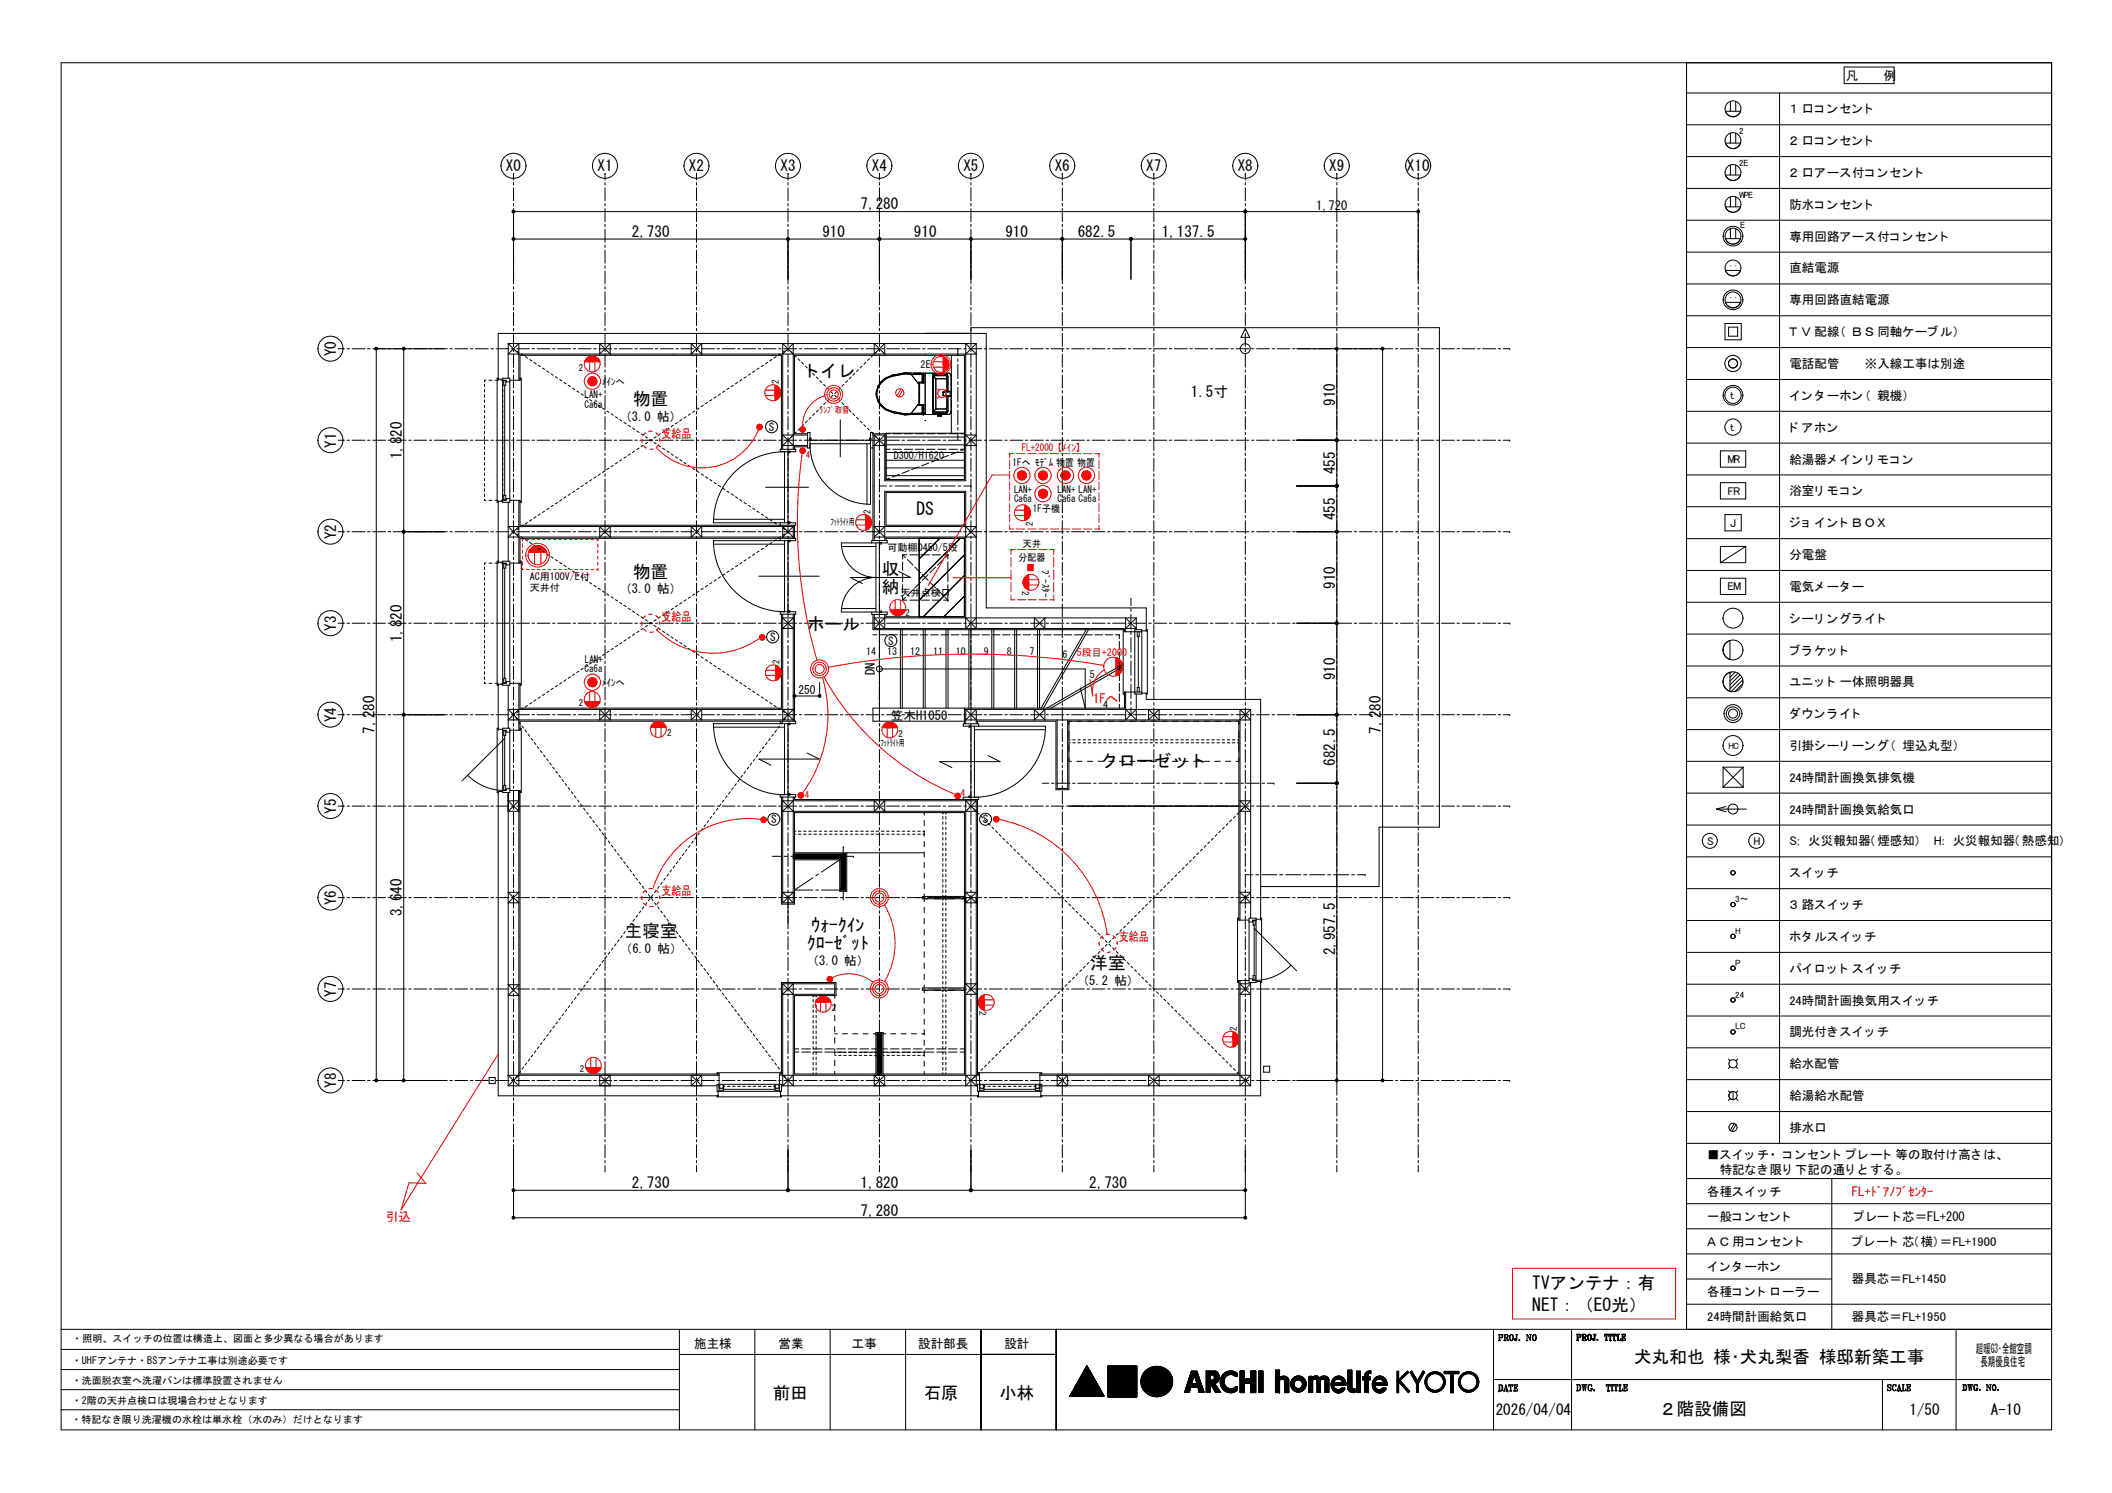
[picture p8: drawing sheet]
<svg xmlns="http://www.w3.org/2000/svg" width="420mm" height="297mm" viewBox="0 0 420 297" stroke-linecap="round" stroke-linejoin="round" font-family="sans-serif">
<defs><g id="words">
<g font-size="3.5">
<text x="159.6" y="75">トイレ</text>
<text x="126" y="80.6">物置</text>
<text x="182.3" y="102.5">DS</text>
<text x="126" y="114.9">物置</text>
<text x="175.4" y="114.4">収</text>
<text x="175.4" y="118">納</text>
<text x="160.6" y="125.2">ホール</text>
<text x="219" y="152.5">クローゼット</text>
<text x="161.5" y="185.3">ｳｫｰｸｲﾝ</text>
<text x="124.3" y="186.4">主寝室</text>
<text x="160.6" y="188.8">ｸﾛｰｾﾞｯﾄ</text>
<text x="216.9" y="192.8">洋室</text>
<text x="304.8" y="256.5">TVアンテナ：有</text>
<text x="304.8" y="260.8">NET：（EO光）</text>
<text x="325.1" y="271.2">犬丸和也 様･犬丸梨香 様邸新築工事</text>
<text x="330.1" y="281.5">２階設備図</text>
</g>
<g font-size="3.4">
<text x="153.8" y="278.4">前田</text>
<text x="183.8" y="278.4">石原</text>
<text x="198.8" y="278.4">小林</text>
</g>
<g font-size="3">
<text x="100.7" y="34.1">X0</text>
<text x="118.9" y="34.1">X1</text>
<text x="137.1" y="34.1">X2</text>
<text x="155.3" y="34.1">X3</text>
<text x="173.5" y="34.1">X4</text>
<text x="191.7" y="34.1">X5</text>
<text x="209.9" y="34.1">X6</text>
<text x="228" y="34.1">X7</text>
<text x="246.2" y="34.1">X8</text>
<text x="264.4" y="34.1">X9</text>
<text x="279.9" y="34.1">X10</text>
<text x="171.2" y="41.7">7,280</text>
<text x="125.7" y="47.1">2,730</text>
<text x="163.6" y="47.1">910</text>
<text x="181.8" y="47.1">910</text>
<text x="200" y="47.1">910</text>
<text x="214.4" y="47.1">682.5</text>
<text x="231.1" y="47.1">1,137.5</text>
<text x="66.9" y="70.9" transform="rotate(-90 66.9 70.9)">Y0</text>
<text x="236.9" y="79">1.5寸</text>
<text x="265.6" y="80.8" transform="rotate(-90 265.6 80.8)">910</text>
<text x="66.9" y="89.1" transform="rotate(-90 66.9 89.1)">Y1</text>
<text x="80" y="91.3" transform="rotate(-90 80 91.3)">1,820</text>
<text x="265.6" y="94.4" transform="rotate(-90 265.6 94.4)">455</text>
<text x="66.9" y="107.3" transform="rotate(-90 66.9 107.3)">Y2</text>
<text x="265.6" y="103.5" transform="rotate(-90 265.6 103.5)">455</text>
<text x="265.6" y="117.1" transform="rotate(-90 265.6 117.1)">910</text>
<text x="66.9" y="125.5" transform="rotate(-90 66.9 125.5)">Y3</text>
<text x="80" y="127.7" transform="rotate(-90 80 127.7)">1,820</text>
<text x="265.6" y="135.3" transform="rotate(-90 265.6 135.3)">910</text>
<text x="66.9" y="143.7" transform="rotate(-90 66.9 143.7)">Y4</text>
<text x="74.5" y="145.9" transform="rotate(-90 74.5 145.9)">7,280</text>
<text x="274.7" y="145.9" transform="rotate(-90 274.7 145.9)">7,280</text>
<text x="265.6" y="152.4" transform="rotate(-90 265.6 152.4)">682.5</text>
<text x="66.9" y="161.9" transform="rotate(-90 66.9 161.9)">Y5</text>
<text x="66.9" y="180.1" transform="rotate(-90 66.9 180.1)">Y6</text>
<text x="80" y="182.3" transform="rotate(-90 80 182.3)">3,640</text>
<text x="265.6" y="190.1" transform="rotate(-90 265.6 190.1)">2,957.5</text>
<text x="66.9" y="198.3" transform="rotate(-90 66.9 198.3)">Y7</text>
<text x="66.9" y="216.5" transform="rotate(-90 66.9 216.5)">Y8</text>
<text x="125.7" y="236.4">2,730</text>
<text x="171.2" y="236.4">1,820</text>
<text x="216.7" y="236.4">2,730</text>
<text x="171.2" y="241.9">7,280</text>
<text x="297.5" y="281.6">2026/04/04</text>
<text x="379.9" y="281.5">1/50</text>
<text x="396.1" y="281.4">A-10</text>
</g>
<g font-size="2.5">
<text x="367.2" y="15.9">凡　 　 例</text>
<text x="356" y="22.5">１ 口コ ンセント</text>
<text x="356" y="28.9">２ 口コ ンセント</text>
<text x="356" y="35.2">２ 口アース付コ ンセント</text>
<text x="261.8" y="41.7">1,720</text>
<text x="356" y="41.6">防水コ ンセント</text>
<text x="356" y="47.9">専用回路アース付コ ンセント</text>
<text x="356" y="54.2">直結電源</text>
<text x="356" y="60.5">専用回路直結電源</text>
<text x="356" y="66.9">Ｔ Ｖ 配線（ Ｂ Ｓ 同軸ケーブル）</text>
<text x="356" y="73.2">電話配管　 　 ※入線工事は別途</text>
<text x="123.2" y="83.8">（3.0 帖）</text>
<text x="356" y="79.5">イ ンタ ーホン（ 親機）</text>
<text x="356" y="85.9">ド アホン</text>
<text x="356" y="92.2">給湯器メ イ ンリ モコ ン</text>
<text x="356" y="98.6">浴室リ モコ ン</text>
<text x="356" y="104.9">ジョ イ ント Ｂ Ｏ Ｘ</text>
<text x="356" y="111.2">分電盤</text>
<text x="123.2" y="118.1">（3.0 帖）</text>
<text x="356" y="117.5">電気メ ータ ー</text>
<text x="356" y="123.9">シーリ ングラ イ ト</text>
<text x="356" y="130.2">ブラ ケッ ト</text>
<text x="174.1" y="134.3" transform="rotate(-90 174.1 134.3)">DN</text>
<text x="356" y="136.5">ユニッ ト 一体照明器具</text>
<text x="177.2" y="143.2">笠木H1050</text>
<text x="356" y="142.9">ダウンラ イ ト</text>
<text x="356" y="149.2">引掛シーリ ーング（ 埋込丸型）</text>
<text x="356" y="155.5">24時間計画換気排気機</text>
<text x="356" y="161.9">24時間計画換気給気口</text>
<text x="356" y="168.2">S： 火災報知器( 煙感知) 　 H： 火災報知器( 熱感知)</text>
<text x="356" y="174.5">スイ ッ チ</text>
<text x="356" y="180.9">３ 路スイ ッ チ</text>
<text x="123.3" y="189.5">（6.0 帖）</text>
<text x="160.5" y="191.9">（3.0 帖）</text>
<text x="356" y="187.2">ホタ ルスイ ッ チ</text>
<text x="214.2" y="195.9">（5.2 帖）</text>
<text x="356" y="193.5">パイ ロッ ト スイ ッ チ</text>
<text x="356" y="199.9">24時間計画換気用スイ ッ チ</text>
<text x="356" y="206.2">調光付きスイ ッ チ</text>
<text x="356" y="212.5">給水配管</text>
<text x="356" y="218.9">給湯給水配管</text>
<text x="356" y="225.2">排水口</text>
<text x="339.6" y="230.6">■スイ ッ チ・ コ ンセント プレート 等の取付け高さ は、</text>
<text x="339.6" y="233.6">特記なき限り 下記の通り と する。</text>
<text x="339.6" y="237.9">各種スイ ッ チ</text>
<text x="339.6" y="242.9">一般コ ンセント</text>
<text x="368.4" y="242.9">プレート芯＝FL+200</text>
<text x="339.6" y="247.9">Ａ Ｃ 用コ ンセント</text>
<text x="368.4" y="247.9">プレート 芯( 横) ＝FL+1900</text>
<text x="339.6" y="252.9">イ ンタ ーホン</text>
<text x="339.6" y="257.9">各種コ ント ローラ ー</text>
<text x="368.4" y="255.4">器具芯＝FL+1450</text>
<text x="339.6" y="262.9">24時間計画給気口</text>
<text x="368.4" y="262.9">器具芯＝FL+1950</text>
<text x="138.1" y="268.2">施主様</text>
<text x="154.9" y="268.2">営業</text>
<text x="169.5" y="268.2">工事</text>
<text x="182.7" y="268.2">設計部長</text>
<text x="199.8" y="268.2">設計</text>
<text x="393.1" y="269.2">超暖G3･全館空調</text>
<text x="394" y="271.7">長期優良住宅</text>
</g>
<g font-size="2.5" fill="#f00">
<text x="131.6" y="87.2">支給品</text>
<text x="131.6" y="123.6">支給品</text>
<text x="217.5" y="139.9">1Fへ</text>
<text x="131.6" y="178.1">支給品</text>
<text x="222.6" y="187.2">支給品</text>
<text x="368.4" y="237.9">FL+ﾄﾞｱﾉﾌﾞｾﾝﾀｰ</text>
<text x="76.8" y="242.9">引込</text>
</g>
<text font-size="2.3" x="158.8" y="138.2">250</text>
<g font-size="2.2">
<text x="344.2" y="79.5">t</text>
<text x="153" y="85.7">S</text>
<text x="344.2" y="85.8">t</text>
<text x="343.7" y="92.1">MR</text>
<text x="343.7" y="98.5">FR</text>
<text x="344.2" y="104.8">J</text>
<text x="343.7" y="117.5">EM</text>
<text x="153.2" y="127.6">S</text>
<text x="176.7" y="128.3">S</text>
<text x="153.4" y="163.8">S</text>
<text x="195.5" y="163.8">S</text>
<text x="339.6" y="168.1">S</text>
<text x="348.9" y="168.1">H</text>
</g>
<g font-size="2">
<text x="119.8" y="76.6">ﾒｲﾝへ</text>
<text x="183.1" y="73.2">2E</text>
<text x="116.3" y="79.2">LAN+</text>
<text x="116.3" y="81.1">Ca6a</text>
<text x="177.8" y="91.3">D300/H1620</text>
<text x="201.5" y="92.8">1Fへ ﾓﾃﾞﾑ 物置 物置</text>
<text x="201.7" y="98">LAN+</text>
<text x="201.7" y="99.8">Ca6a</text>
<text x="205.5" y="101.8">1F子機</text>
<text x="210.4" y="98">LAN+ LAN+</text>
<text x="210.4" y="99.8">Ca6a Ca6a</text>
<text x="176.6" y="109.6">可動棚D450/5段</text>
<text x="202.6" y="111.7">分配器</text>
<text x="203.5" y="108.7">天井</text>
<text x="207.3" y="113.4" transform="rotate(90 207.3 113.4)">ﾌﾞｰｽﾀｰ</text>
<text x="105.4" y="115.4">AC用100V/E付</text>
<text x="105.4" y="117.5">天井付</text>
<text x="179.2" y="118.6">天井点検口</text>
<text x="116.4" y="131.9">LAN+</text>
<text x="172.3" y="130.2">14</text>
<text x="176.5" y="130.2">13</text>
<text x="181.1" y="130.2">12</text>
<text x="185.6" y="130.2">11</text>
<text x="190.2" y="130.2">10</text>
<text x="195.7" y="130.2">9</text>
<text x="200.3" y="130.2">8</text>
<text x="204.8" y="130.2">7</text>
<text x="211.4" y="130.9">6</text>
<text x="116.3" y="133.7">Ca6a</text>
<text x="119.8" y="136.4">ﾒｲﾝへ</text>
<text x="216.8" y="134.8">5</text>
<text x="219.5" y="140.9">4</text>
<text x="14.4" y="267.1">・照明、スイッチの位置は構造上、図面と多少異なる場合があります</text>
<text x="14.3" y="275.4">・洗面脱衣室へ洗濯パンは標準設置されません</text>
<text x="14.3" y="271.4">・UHFアンテナ・BSアンテナ工事は別途必要です</text>
<text x="14.3" y="279.3">・2階の天井点検口は現場合わせとなります</text>
<text x="14.2" y="283.1">・特記なき限り洗濯機の水栓は単水栓（水のみ）だけとなります</text>
</g>
<g font-size="2" fill="#f00">
<text x="203.3" y="89.7">FL+2000【ﾒｲﾝ】</text>
<text x="204.2" y="113.6">■</text>
<text x="214.2" y="130.5">5段目+2000</text>
</g>
<g font-size="1.8">
<text x="346" y="26.7">2</text>
<text x="346" y="33">2E</text>
<text x="346" y="39.3">WPE</text>
<text x="346.2" y="45.4">E</text>
<text x="115.2" y="73.7">2</text>
<text x="154.9" y="76.5" transform="rotate(-90 154.9 76.5)">2</text>
<text x="165.3" y="104.4">ﾌｯﾄﾗｲﾄ用</text>
<text x="173.2" y="102.2" transform="rotate(-90 173.2 102.2)">2</text>
<text x="205.5" y="104.6" transform="rotate(-90 205.5 104.6)">2</text>
<text x="203.3" y="117.5" transform="rotate(90 203.3 117.5)">2</text>
<text x="180.2" y="122.5">2</text>
<text x="155.1" y="132.2" transform="rotate(-90 155.1 132.2)">2</text>
<text x="115.2" y="140.4">2</text>
<text x="132.7" y="146.5">2</text>
<text x="175.2" y="148.4">ﾌｯﾄﾗｲﾄ用</text>
<text x="178.7" y="146.6">2</text>
<text x="343.9" y="149">HC</text>
<text x="345.2" y="179.5">3～</text>
<text x="345.2" y="185.8">H</text>
<text x="345.2" y="192.1">P</text>
<text x="165.5" y="201.2">2</text>
<text x="194.8" y="201.2" transform="rotate(90 194.8 201.2)">2</text>
<text x="345.2" y="198.5">24</text>
<text x="246.1" y="205.1" transform="rotate(-90 246.1 205.1)">2</text>
<text x="345.2" y="204.8">LC</text>
<text x="115.4" y="213.3">2</text>
</g>
<g font-size="1.8" fill="#f00">
<text x="163.1" y="82.1">ﾗﾝﾌﾟ取替</text>
<text x="160.3" y="91.2">4</text>
<text x="160.1" y="158.7">4</text>
<text x="191.2" y="158.4">4</text>
</g>
</g></defs>
<g fill="#000">
<path d="M168.2 169.9v7.2h-.9zM157.8 169.9h10.4l-10.4 .9zM157.8 170.8l10.4-.9-.9 .9zM167.3 170.8l.9-.9-.9 7.2z"/>
<path d="M174.5 205.7h.9v8.2h-.9z" fill-rule="evenodd"/>
</g>
<path d="M157.8 169.9h10.4l-10.4 .9zM157.8 170.8l10.4-.9-.9 .9zM167.3 170.8l.9-.9-.9 7.2zM168.2 169.9v7.2h-.9zM174.5 205.7h.9v8.2h-.9z" fill="none" stroke="#000" stroke-width=".2"/>
<path d="M222.1 130.8v3.7" fill="none" stroke="#f00" stroke-width=".2"/>
<path d="M222.1 132.7l.1 1.7-.1 .1z" fill="#f00"/>
<path d="M222.1 132.7l.1 1.7-.1 .1z" fill="none" stroke="#f00" stroke-width=".2"/>
<path d="M222.1 132.7l.3 1.6-.2 .1z" fill="#f00"/>
<path d="M222.1 132.7l.3 1.6-.2 .1z" fill="none" stroke="#f00" stroke-width=".2"/>
<path d="M222.1 132.7l.5 1.5-.2 .1z" fill="#f00"/>
<path d="M222.1 132.7l.5 1.5-.2 .1z" fill="none" stroke="#f00" stroke-width=".2"/>
<path d="M222.1 132.7l.6 1.4-.1 .1z" fill="#f00"/>
<path d="M222.1 132.7l.6 1.4-.1 .1z" fill="none" stroke="#f00" stroke-width=".2"/>
<path d="M222.1 132.7l.8 1.2-.2 .2z" fill="#f00"/>
<path d="M222.1 132.7l.8 1.2-.2 .2z" fill="none" stroke="#f00" stroke-width=".2"/>
<path d="M222.1 132.7l.9 1.1-.1 .1z" fill="#f00"/>
<path d="M222.1 132.7l.9 1.1-.1 .1z" fill="none" stroke="#f00" stroke-width=".2"/>
<path d="M222.1 132.7l1 .9-.1 .2z" fill="#f00"/>
<path d="M222.1 132.7l1 .9-.1 .2z" fill="none" stroke="#f00" stroke-width=".2"/>
<path d="M222.1 132.7l1.1 .8-.1 .1z" fill="#f00"/>
<path d="M222.1 132.7l1.1 .8-.1 .1z" fill="none" stroke="#f00" stroke-width=".2"/>
<path d="M222.1 132.7l1.2 .6-.1 .2z" fill="#f00"/>
<path d="M222.1 132.7l1.2 .6-.1 .2z" fill="none" stroke="#f00" stroke-width=".2"/>
<path d="M222.1 132.7l1.2 .4v.2z" fill="#f00"/>
<path d="M222.1 132.7l1.2 .4v.2z" fill="none" stroke="#f00" stroke-width=".2"/>
<path d="M222.1 132.7l1.3 .2-.1 .2z" fill="#f00"/>
<path d="M222.1 132.7l1.3 .2-.1 .2z" fill="none" stroke="#f00" stroke-width=".2"/>
<path d="M222.1 132.7l1.3 .1v.1z" fill="#f00"/>
<path d="M222.1 132.7l1.3 .1v.1z" fill="none" stroke="#f00" stroke-width=".2"/>
<path d="M222.1 132.7l1.3-.1v.2z" fill="#f00"/>
<path d="M222.1 132.7l1.3-.1v.2z" fill="none" stroke="#f00" stroke-width=".2"/>
<path d="M222.1 132.7l1.3-.3v.2z" fill="#f00"/>
<path d="M222.1 132.7l1.3-.3v.2z" fill="none" stroke="#f00" stroke-width=".2"/>
<path d="M222.1 132.7l1.2-.5 .1 .2z" fill="#f00"/>
<path d="M222.1 132.7l1.2-.5 .1 .2z" fill="none" stroke="#f00" stroke-width=".2"/>
<path d="M222.1 132.7l1.2-.7v.2z" fill="#f00"/>
<path d="M222.1 132.7l1.2-.7v.2z" fill="none" stroke="#f00" stroke-width=".2"/>
<path d="M222.1 132.7l1.1-.9 .1 .2z" fill="#f00"/>
<path d="M222.1 132.7l1.1-.9 .1 .2z" fill="none" stroke="#f00" stroke-width=".2"/>
<path d="M222.1 132.7l1-1 .1 .1z" fill="#f00"/>
<path d="M222.1 132.7l1-1 .1 .1z" fill="none" stroke="#f00" stroke-width=".2"/>
<path d="M223 131.5l.1 .2-1 1z" fill="#f00"/>
<path d="M223 131.5l.1 .2-1 1z" fill="none" stroke="#f00" stroke-width=".2"/>
<path d="M222.9 131.4l.1 .1-.9 1.2z" fill="#f00"/>
<path d="M222.9 131.4l.1 .1-.9 1.2z" fill="none" stroke="#f00" stroke-width=".2"/>
<path d="M222.7 131.2l.2 .2-.8 1.3z" fill="#f00"/>
<path d="M222.7 131.2l.2 .2-.8 1.3z" fill="none" stroke="#f00" stroke-width=".2"/>
<path d="M222.6 131.1l.1 .1-.6 1.5z" fill="#f00"/>
<path d="M222.6 131.1l.1 .1-.6 1.5z" fill="none" stroke="#f00" stroke-width=".2"/>
<path d="M222.4 131l.2 .1-.5 1.6z" fill="#f00"/>
<path d="M222.4 131l.2 .1-.5 1.6z" fill="none" stroke="#f00" stroke-width=".2"/>
<path d="M222.3 130.9l.1 .1-.3 1.7z" fill="#f00"/>
<path d="M222.3 130.9l.1 .1-.3 1.7z" fill="none" stroke="#f00" stroke-width=".2"/>
<path d="M222.1 130.9h.2l-.2 1.8z" fill="#f00"/>
<path d="M222.1 130.9h.2l-.2 1.8z" fill="none" stroke="#f00" stroke-width=".2"/>
<path d="M222.1 130.8v1.9z" fill="#f00"/>
<path d="M222.1 130.8v1.9z" fill="none" stroke="#f00" stroke-width=".2"/>
<circle cx="151.1" cy="84.9" r=".54" fill="#f00"/>
<circle cx="151.1" cy="84.9" r=".54" fill="none" stroke="#f00" stroke-width=".2"/>
<circle cx="159.7" cy="85.5" r=".54" fill="#f00"/>
<circle cx="159.7" cy="85.5" r=".54" fill="none" stroke="#f00" stroke-width=".2"/>
<circle cx="151.6" cy="126.8" r=".54" fill="#f00"/>
<circle cx="151.6" cy="126.8" r=".54" fill="none" stroke="#f00" stroke-width=".2"/>
<circle cx="151.9" cy="163.1" r=".54" fill="#f00"/>
<circle cx="151.9" cy="163.1" r=".54" fill="none" stroke="#f00" stroke-width=".2"/>
<circle cx="165.1" cy="194.8" r=".54" fill="#f00"/>
<circle cx="165.1" cy="194.8" r=".54" fill="none" stroke="#f00" stroke-width=".2"/>
<circle cx="198.2" cy="163" r=".54" fill="#f00"/>
<circle cx="198.2" cy="163" r=".54" fill="none" stroke="#f00" stroke-width=".2"/>
<circle cx="190.5" cy="158.4" r=".54" fill="#f00"/>
<circle cx="190.5" cy="158.4" r=".54" fill="none" stroke="#f00" stroke-width=".2"/>
<circle cx="159.7" cy="89.7" r=".54" fill="#f00"/>
<circle cx="159.7" cy="89.7" r=".54" fill="none" stroke="#f00" stroke-width=".2"/>
<circle cx="159.3" cy="158.2" r=".54" fill="#f00"/>
<g fill="none" stroke="#f00" stroke-width=".2">
<path d="M187.7 71v3"/>
<circle cx="159.3" cy="158.2" r=".54"/>
</g>
<path d="M187.7 72.5l.1 1.5h-.1z" fill="#f00"/>
<path d="M187.7 72.5l.1 1.5h-.1z" fill="none" stroke="#f00" stroke-width=".2"/>
<path d="M187.7 72.5l.3 1.4-.2 .1z" fill="#f00"/>
<path d="M187.7 72.5l.3 1.4-.2 .1z" fill="none" stroke="#f00" stroke-width=".2"/>
<path d="M187.7 72.5l.4 1.3-.1 .1z" fill="#f00"/>
<path d="M187.7 72.5l.4 1.3-.1 .1z" fill="none" stroke="#f00" stroke-width=".2"/>
<path d="M187.7 72.5l.5 1.2-.1 .1z" fill="#f00"/>
<path d="M187.7 72.5l.5 1.2-.1 .1z" fill="none" stroke="#f00" stroke-width=".2"/>
<path d="M187.7 72.5l.7 1.1-.2 .1z" fill="#f00"/>
<path d="M187.7 72.5l.7 1.1-.2 .1z" fill="none" stroke="#f00" stroke-width=".2"/>
<path d="M187.7 72.5l.8 1-.1 .1z" fill="#f00"/>
<path d="M187.7 72.5l.8 1-.1 .1z" fill="none" stroke="#f00" stroke-width=".2"/>
<path d="M187.7 72.5l.8 .8v.2z" fill="#f00"/>
<path d="M187.7 72.5l.8 .8v.2z" fill="none" stroke="#f00" stroke-width=".2"/>
<path d="M187.7 72.5l.9 .7-.1 .1z" fill="#f00"/>
<path d="M187.7 72.5l.9 .7-.1 .1z" fill="none" stroke="#f00" stroke-width=".2"/>
<path d="M187.7 72.5l1 .6-.1 .1z" fill="#f00"/>
<path d="M187.7 72.5l1 .6-.1 .1z" fill="none" stroke="#f00" stroke-width=".2"/>
<path d="M187.7 72.5l1 .4v.2z" fill="#f00"/>
<path d="M187.7 72.5l1 .4v.2z" fill="none" stroke="#f00" stroke-width=".2"/>
<path d="M187.7 72.5l1.1 .3-.1 .1z" fill="#f00"/>
<path d="M187.7 72.5l1.1 .3-.1 .1z" fill="none" stroke="#f00" stroke-width=".2"/>
<path d="M187.7 72.5l1.1 .1v.2z" fill="#f00"/>
<path d="M187.7 72.5l1.1 .1v.2z" fill="none" stroke="#f00" stroke-width=".2"/>
<path d="M187.7 72.5h1.1v.1z" fill="#f00"/>
<path d="M187.7 72.5h1.1v.1z" fill="none" stroke="#f00" stroke-width=".2"/>
<path d="M187.7 72.5l1.1-.2v.2z" fill="#f00"/>
<path d="M187.7 72.5l1.1-.2v.2z" fill="none" stroke="#f00" stroke-width=".2"/>
<path d="M187.7 72.5l1-.4 .1 .2z" fill="#f00"/>
<path d="M187.7 72.5l1-.4 .1 .2z" fill="none" stroke="#f00" stroke-width=".2"/>
<path d="M187.7 72.5l1-.5v.1z" fill="#f00"/>
<path d="M187.7 72.5l1-.5v.1z" fill="none" stroke="#f00" stroke-width=".2"/>
<path d="M187.7 72.5l.9-.7 .1 .2z" fill="#f00"/>
<path d="M187.7 72.5l.9-.7 .1 .2z" fill="none" stroke="#f00" stroke-width=".2"/>
<path d="M187.7 72.5l.9-.8v.1z" fill="#f00"/>
<path d="M187.7 72.5l.9-.8v.1z" fill="none" stroke="#f00" stroke-width=".2"/>
<path d="M188.5 71.6l.1 .1-.9 .8z" fill="#f00"/>
<path d="M188.5 71.6l.1 .1-.9 .8z" fill="none" stroke="#f00" stroke-width=".2"/>
<path d="M188.4 71.4l.1 .2-.8 .9z" fill="#f00"/>
<path d="M188.4 71.4l.1 .2-.8 .9z" fill="none" stroke="#f00" stroke-width=".2"/>
<path d="M188.2 71.3l.2 .1-.7 1.1z" fill="#f00"/>
<path d="M188.2 71.3l.2 .1-.7 1.1z" fill="none" stroke="#f00" stroke-width=".2"/>
<path d="M188.1 71.2l.1 .1-.5 1.2z" fill="#f00"/>
<path d="M188.1 71.2l.1 .1-.5 1.2z" fill="none" stroke="#f00" stroke-width=".2"/>
<path d="M188 71.1l.1 .1-.4 1.3z" fill="#f00"/>
<path d="M188 71.1l.1 .1-.4 1.3z" fill="none" stroke="#f00" stroke-width=".2"/>
<path d="M187.9 71.1h.1l-.3 1.4z" fill="#f00"/>
<path d="M187.9 71.1h.1l-.3 1.4z" fill="none" stroke="#f00" stroke-width=".2"/>
<path d="M187.7 71l.2 .1-.2 1.4z" fill="#f00"/>
<path d="M187.7 71l.2 .1-.2 1.4z" fill="none" stroke="#f00" stroke-width=".2"/>
<path d="M187.7 71v1.5z" fill="#f00"/>
<path d="M187.7 71v1.5zM172.3 102.4v3.1" fill="none" stroke="#f00" stroke-width=".2"/>
<path d="M172.3 103.9l.2 1.5-.2 .1z" fill="#f00"/>
<path d="M172.3 103.9l.2 1.5-.2 .1z" fill="none" stroke="#f00" stroke-width=".2"/>
<path d="M172.3 103.9l.3 1.4-.1 .1z" fill="#f00"/>
<path d="M172.3 103.9l.3 1.4-.1 .1z" fill="none" stroke="#f00" stroke-width=".2"/>
<path d="M172.3 103.9l.4 1.3-.1 .1z" fill="#f00"/>
<path d="M172.3 103.9l.4 1.3-.1 .1z" fill="none" stroke="#f00" stroke-width=".2"/>
<path d="M172.3 103.9l.6 1.2-.2 .1z" fill="#f00"/>
<path d="M172.3 103.9l.6 1.2-.2 .1z" fill="none" stroke="#f00" stroke-width=".2"/>
<path d="M172.3 103.9l.7 1.1-.1 .1z" fill="#f00"/>
<path d="M172.3 103.9l.7 1.1-.1 .1z" fill="none" stroke="#f00" stroke-width=".2"/>
<path d="M172.3 103.9l.8 1-.1 .1z" fill="#f00"/>
<path d="M172.3 103.9l.8 1-.1 .1z" fill="none" stroke="#f00" stroke-width=".2"/>
<path d="M172.3 103.9l.9 .9-.1 .1z" fill="#f00"/>
<path d="M172.3 103.9l.9 .9-.1 .1z" fill="none" stroke="#f00" stroke-width=".2"/>
<path d="M172.3 103.9l.9 .7v.2z" fill="#f00"/>
<path d="M172.3 103.9l.9 .7v.2z" fill="none" stroke="#f00" stroke-width=".2"/>
<path d="M172.3 103.9l1 .6-.1 .1z" fill="#f00"/>
<path d="M172.3 103.9l1 .6-.1 .1z" fill="none" stroke="#f00" stroke-width=".2"/>
<path d="M172.3 103.9l1 .5v.1z" fill="#f00"/>
<path d="M172.3 103.9l1 .5v.1z" fill="none" stroke="#f00" stroke-width=".2"/>
<path d="M172.3 103.9l1.1 .3-.1 .2z" fill="#f00"/>
<path d="M172.3 103.9l1.1 .3-.1 .2z" fill="none" stroke="#f00" stroke-width=".2"/>
<path d="M172.3 103.9l1.1 .1v.2z" fill="#f00"/>
<path d="M172.3 103.9l1.1 .1v.2z" fill="none" stroke="#f00" stroke-width=".2"/>
<path d="M172.3 103.9h1.1v.1z" fill="#f00"/>
<path d="M172.3 103.9h1.1v.1z" fill="none" stroke="#f00" stroke-width=".2"/>
<path d="M172.3 103.9l1.1-.2v.2z" fill="#f00"/>
<path d="M172.3 103.9l1.1-.2v.2z" fill="none" stroke="#f00" stroke-width=".2"/>
<path d="M172.3 103.9l1-.3 .1 .1z" fill="#f00"/>
<path d="M172.3 103.9l1-.3 .1 .1z" fill="none" stroke="#f00" stroke-width=".2"/>
<path d="M172.3 103.9l1-.5v.2z" fill="#f00"/>
<path d="M172.3 103.9l1-.5v.2z" fill="none" stroke="#f00" stroke-width=".2"/>
<path d="M172.3 103.9l.9-.6 .1 .1z" fill="#f00"/>
<path d="M172.3 103.9l.9-.6 .1 .1z" fill="none" stroke="#f00" stroke-width=".2"/>
<path d="M172.3 103.9l.9-.8v.2z" fill="#f00"/>
<path d="M172.3 103.9l.9-.8v.2z" fill="none" stroke="#f00" stroke-width=".2"/>
<path d="M173.1 103l.1 .1-.9 .8z" fill="#f00"/>
<path d="M173.1 103l.1 .1-.9 .8z" fill="none" stroke="#f00" stroke-width=".2"/>
<path d="M173 102.9l.1 .1-.8 .9z" fill="#f00"/>
<path d="M173 102.9l.1 .1-.8 .9z" fill="none" stroke="#f00" stroke-width=".2"/>
<path d="M172.9 102.8l.1 .1-.7 1z" fill="#f00"/>
<path d="M172.9 102.8l.1 .1-.7 1z" fill="none" stroke="#f00" stroke-width=".2"/>
<path d="M172.8 102.7l.1 .1-.6 1.1z" fill="#f00"/>
<path d="M172.8 102.7l.1 .1-.6 1.1z" fill="none" stroke="#f00" stroke-width=".2"/>
<path d="M172.6 102.6l.2 .1-.5 1.2z" fill="#f00"/>
<path d="M172.6 102.6l.2 .1-.5 1.2z" fill="none" stroke="#f00" stroke-width=".2"/>
<path d="M172.5 102.5l.1 .1-.3 1.3z" fill="#f00"/>
<path d="M172.5 102.5l.1 .1-.3 1.3z" fill="none" stroke="#f00" stroke-width=".2"/>
<path d="M172.3 102.4l.2 .1-.2 1.4z" fill="#f00"/>
<path d="M172.3 102.4l.2 .1-.2 1.4z" fill="none" stroke="#f00" stroke-width=".2"/>
<path d="M172.3 102.4v1.5z" fill="#f00"/>
<path d="M172.3 102.4v1.5zM175.5 144.8h3" fill="none" stroke="#f00" stroke-width=".2"/>
<path d="M177 144.8l1.5-.2v.2z" fill="#f00"/>
<path d="M177 144.8l1.5-.2v.2z" fill="none" stroke="#f00" stroke-width=".2"/>
<path d="M177 144.8l1.4-.3 .1 .1z" fill="#f00"/>
<path d="M177 144.8l1.4-.3 .1 .1z" fill="none" stroke="#f00" stroke-width=".2"/>
<path d="M177 144.8l1.3-.5 .1 .2z" fill="#f00"/>
<path d="M177 144.8l1.3-.5 .1 .2z" fill="none" stroke="#f00" stroke-width=".2"/>
<path d="M177 144.8l1.2-.6 .1 .1z" fill="#f00"/>
<path d="M177 144.8l1.2-.6 .1 .1z" fill="none" stroke="#f00" stroke-width=".2"/>
<path d="M177 144.8l1.1-.7 .1 .1z" fill="#f00"/>
<path d="M177 144.8l1.1-.7 .1 .1z" fill="none" stroke="#f00" stroke-width=".2"/>
<path d="M177 144.8l1-.8 .1 .1z" fill="#f00"/>
<path d="M177 144.8l1-.8 .1 .1z" fill="none" stroke="#f00" stroke-width=".2"/>
<path d="M177.9 143.9l.1 .1-1 .8z" fill="#f00"/>
<path d="M177.9 143.9l.1 .1-1 .8z" fill="none" stroke="#f00" stroke-width=".2"/>
<path d="M177.7 143.8l.2 .1-.9 .9z" fill="#f00"/>
<path d="M177.7 143.8l.2 .1-.9 .9z" fill="none" stroke="#f00" stroke-width=".2"/>
<path d="M177.6 143.8h.1l-.7 1z" fill="#f00"/>
<path d="M177.6 143.8h.1l-.7 1z" fill="none" stroke="#f00" stroke-width=".2"/>
<path d="M177.4 143.7l.2 .1-.6 1z" fill="#f00"/>
<path d="M177.4 143.7l.2 .1-.6 1z" fill="none" stroke="#f00" stroke-width=".2"/>
<path d="M177.3 143.7h.1l-.4 1.1z" fill="#f00"/>
<path d="M177.3 143.7h.1l-.4 1.1z" fill="none" stroke="#f00" stroke-width=".2"/>
<path d="M177.1 143.7h.2l-.3 1.1z" fill="#f00"/>
<path d="M177.1 143.7h.2l-.3 1.1z" fill="none" stroke="#f00" stroke-width=".2"/>
<path d="M177 143.7h.1l-.1 1.1z" fill="#f00"/>
<path d="M177 143.7h.1l-.1 1.1z" fill="none" stroke="#f00" stroke-width=".2"/>
<path d="M176.8 143.7h.2v1.1z" fill="#f00"/>
<path d="M176.8 143.7h.2v1.1z" fill="none" stroke="#f00" stroke-width=".2"/>
<path d="M176.6 143.7h.2l.2 1.1z" fill="#f00"/>
<path d="M176.6 143.7h.2l.2 1.1z" fill="none" stroke="#f00" stroke-width=".2"/>
<path d="M176.5 143.8l.1-.1 .4 1.1z" fill="#f00"/>
<path d="M176.5 143.8l.1-.1 .4 1.1z" fill="none" stroke="#f00" stroke-width=".2"/>
<path d="M176.3 143.8h.2l.5 1z" fill="#f00"/>
<path d="M176.3 143.8h.2l.5 1z" fill="none" stroke="#f00" stroke-width=".2"/>
<path d="M176.2 143.9l.1-.1 .7 1z" fill="#f00"/>
<path d="M176.2 143.9l.1-.1 .7 1z" fill="none" stroke="#f00" stroke-width=".2"/>
<path d="M176.1 144l.1-.1 .8 .9z" fill="#f00"/>
<path d="M176.1 144l.1-.1 .8 .9z" fill="none" stroke="#f00" stroke-width=".2"/>
<path d="M176 144.1l.1-.1 .9 .8z" fill="#f00"/>
<path d="M176 144.1l.1-.1 .9 .8z" fill="none" stroke="#f00" stroke-width=".2"/>
<path d="M176 144.1l1 .7-1.2-.6z" fill="#f00"/>
<path d="M176 144.1l1 .7-1.2-.6z" fill="none" stroke="#f00" stroke-width=".2"/>
<path d="M175.8 144.2l1.2 .6-1.2-.5z" fill="#f00"/>
<path d="M175.8 144.2l1.2 .6-1.2-.5z" fill="none" stroke="#f00" stroke-width=".2"/>
<path d="M175.8 144.3l1.2 .5-1.3-.3z" fill="#f00"/>
<path d="M175.8 144.3l1.2 .5-1.3-.3z" fill="none" stroke="#f00" stroke-width=".2"/>
<path d="M175.7 144.5l1.3 .3-1.4-.2z" fill="#f00"/>
<path d="M175.7 144.5l1.3 .3-1.4-.2z" fill="none" stroke="#f00" stroke-width=".2"/>
<path d="M175.6 144.6l1.4 .2-1.5-.1z" fill="#f00"/>
<path d="M175.6 144.6l1.4 .2-1.5-.1z" fill="none" stroke="#f00" stroke-width=".2"/>
<path d="M175.5 144.7l1.5 .1z" fill="#f00"/>
<path d="M204.6 114.4v3M175.5 144.7l1.5 .1z" fill="none" stroke="#f00" stroke-width=".2"/>
<path d="M204.5 114.4h.1v1.5z" fill="#f00"/>
<path d="M204.5 114.4h.1v1.5z" fill="none" stroke="#f00" stroke-width=".2"/>
<path d="M204.3 114.5l.2-.1 .1 1.5z" fill="#f00"/>
<path d="M204.3 114.5l.2-.1 .1 1.5z" fill="none" stroke="#f00" stroke-width=".2"/>
<path d="M204.2 114.6l.1-.1 .3 1.4z" fill="#f00"/>
<path d="M204.2 114.6l.1-.1 .3 1.4z" fill="none" stroke="#f00" stroke-width=".2"/>
<path d="M204.1 114.7l.1-.1 .4 1.3z" fill="#f00"/>
<path d="M204.1 114.7l.1-.1 .4 1.3z" fill="none" stroke="#f00" stroke-width=".2"/>
<path d="M204.1 114.7l.5 1.2-.6-1.1z" fill="#f00"/>
<path d="M204.1 114.7l.5 1.2-.6-1.1z" fill="none" stroke="#f00" stroke-width=".2"/>
<path d="M204 114.8l.6 1.1-.7-1z" fill="#f00"/>
<path d="M204 114.8l.6 1.1-.7-1z" fill="none" stroke="#f00" stroke-width=".2"/>
<path d="M203.9 114.9l.7 1-.8-.9z" fill="#f00"/>
<path d="M203.9 114.9l.7 1-.8-.9z" fill="none" stroke="#f00" stroke-width=".2"/>
<path d="M203.8 115l.8 .9-.9-.7z" fill="#f00"/>
<path d="M203.8 115l.8 .9-.9-.7z" fill="none" stroke="#f00" stroke-width=".2"/>
<path d="M203.7 115.2l.9 .7-1-.6z" fill="#f00"/>
<path d="M203.7 115.2l.9 .7-1-.6z" fill="none" stroke="#f00" stroke-width=".2"/>
<path d="M203.6 115.3l1 .6-1-.4z" fill="#f00"/>
<path d="M203.6 115.3l1 .6-1-.4z" fill="none" stroke="#f00" stroke-width=".2"/>
<path d="M203.6 115.5l1 .4-1.1-.3z" fill="#f00"/>
<path d="M203.6 115.5l1 .4-1.1-.3z" fill="none" stroke="#f00" stroke-width=".2"/>
<path d="M203.5 115.6l1.1 .3-1.1-.1z" fill="#f00"/>
<path d="M203.5 115.6l1.1 .3-1.1-.1z" fill="none" stroke="#f00" stroke-width=".2"/>
<path d="M203.5 115.8l1.1 .1h-1.1z" fill="#f00"/>
<path d="M203.5 115.8l1.1 .1h-1.1z" fill="none" stroke="#f00" stroke-width=".2"/>
<path d="M203.5 115.9h1.1l-1.1 .2z" fill="#f00"/>
<path d="M203.5 115.9h1.1l-1.1 .2z" fill="none" stroke="#f00" stroke-width=".2"/>
<path d="M203.5 116.1l1.1-.2-1 .3z" fill="#f00"/>
<path d="M203.5 116.1l1.1-.2-1 .3z" fill="none" stroke="#f00" stroke-width=".2"/>
<path d="M203.6 116.2l1-.3-1 .5z" fill="#f00"/>
<path d="M203.6 116.2l1-.3-1 .5z" fill="none" stroke="#f00" stroke-width=".2"/>
<path d="M203.6 116.4l1-.5-.9 .6z" fill="#f00"/>
<path d="M203.6 116.4l1-.5-.9 .6z" fill="none" stroke="#f00" stroke-width=".2"/>
<path d="M203.7 116.5l.9-.6-.8 .8z" fill="#f00"/>
<path d="M203.7 116.5l.9-.6-.8 .8z" fill="none" stroke="#f00" stroke-width=".2"/>
<path d="M203.8 116.7l.8-.8-.8 .9z" fill="#f00"/>
<path d="M203.8 116.7l.8-.8-.8 .9z" fill="none" stroke="#f00" stroke-width=".2"/>
<path d="M204.6 115.9l-.6 1-.2-.1z" fill="#f00"/>
<path d="M204.6 115.9l-.6 1-.2-.1z" fill="none" stroke="#f00" stroke-width=".2"/>
<path d="M204.6 115.9l-.5 1.2-.1-.2z" fill="#f00"/>
<path d="M204.6 115.9l-.5 1.2-.1-.2z" fill="none" stroke="#f00" stroke-width=".2"/>
<path d="M204.6 115.9l-.4 1.2h-.1z" fill="#f00"/>
<path d="M204.6 115.9l-.4 1.2h-.1z" fill="none" stroke="#f00" stroke-width=".2"/>
<path d="M204.6 115.9l-.3 1.3-.1-.1z" fill="#f00"/>
<path d="M204.6 115.9l-.3 1.3-.1-.1z" fill="none" stroke="#f00" stroke-width=".2"/>
<path d="M204.6 115.9l-.1 1.4-.2-.1z" fill="#f00"/>
<path d="M204.6 115.9l-.1 1.4-.2-.1z" fill="none" stroke="#f00" stroke-width=".2"/>
<path d="M204.6 115.9v1.5l-.1-.1z" fill="#f00"/>
<path d="M204.6 115.9v1.5l-.1-.1z" fill="none" stroke="#f00" stroke-width=".2"/>
<path d="M204.6 115.9v1.5z" fill="#f00"/>
<path d="M204.6 115.9v1.5zM177.1 121.4h3" fill="none" stroke="#f00" stroke-width=".2"/>
<path d="M177.1 121.4h1.5l-1.4 .1z" fill="#f00"/>
<path d="M177.1 121.4h1.5l-1.4 .1z" fill="none" stroke="#f00" stroke-width=".2"/>
<path d="M177.2 121.5l1.4-.1-1.4 .2z" fill="#f00"/>
<path d="M177.2 121.5l1.4-.1-1.4 .2z" fill="none" stroke="#f00" stroke-width=".2"/>
<path d="M177.2 121.6l1.4-.2-1.3 .4z" fill="#f00"/>
<path d="M177.2 121.6l1.4-.2-1.3 .4z" fill="none" stroke="#f00" stroke-width=".2"/>
<path d="M177.3 121.8l1.3-.4-1.2 .5z" fill="#f00"/>
<path d="M177.3 121.8l1.3-.4-1.2 .5z" fill="none" stroke="#f00" stroke-width=".2"/>
<path d="M177.4 121.9l1.2-.5-1.1 .6z" fill="#f00"/>
<path d="M177.4 121.9l1.2-.5-1.1 .6z" fill="none" stroke="#f00" stroke-width=".2"/>
<path d="M177.5 122l1.1-.6-1 .7z" fill="#f00"/>
<path d="M177.5 122l1.1-.6-1 .7z" fill="none" stroke="#f00" stroke-width=".2"/>
<path d="M177.6 122.1l1-.7-.8 .8z" fill="#f00"/>
<path d="M177.6 122.1l1-.7-.8 .8z" fill="none" stroke="#f00" stroke-width=".2"/>
<path d="M177.8 122.2l.8-.8-.7 .9z" fill="#f00"/>
<path d="M177.8 122.2l.8-.8-.7 .9z" fill="none" stroke="#f00" stroke-width=".2"/>
<path d="M178.6 121.4l-.6 1-.1-.1z" fill="#f00"/>
<path d="M178.6 121.4l-.6 1-.1-.1z" fill="none" stroke="#f00" stroke-width=".2"/>
<path d="M178.6 121.4l-.4 1h-.2z" fill="#f00"/>
<path d="M178.6 121.4l-.4 1h-.2z" fill="none" stroke="#f00" stroke-width=".2"/>
<path d="M178.6 121.4l-.2 1h-.2z" fill="#f00"/>
<path d="M178.6 121.4l-.2 1h-.2z" fill="none" stroke="#f00" stroke-width=".2"/>
<path d="M178.6 121.4l-.1 1h-.1z" fill="#f00"/>
<path d="M178.6 121.4l-.1 1h-.1z" fill="none" stroke="#f00" stroke-width=".2"/>
<path d="M178.6 121.4l.1 1h-.2z" fill="#f00"/>
<path d="M178.6 121.4l.1 1h-.2z" fill="none" stroke="#f00" stroke-width=".2"/>
<path d="M178.6 121.4l.2 1h-.1z" fill="#f00"/>
<path d="M178.6 121.4l.2 1h-.1z" fill="none" stroke="#f00" stroke-width=".2"/>
<path d="M178.6 121.4l.4 1h-.2z" fill="#f00"/>
<path d="M178.6 121.4l.4 1h-.2z" fill="none" stroke="#f00" stroke-width=".2"/>
<path d="M178.6 121.4l.5 1h-.1z" fill="#f00"/>
<path d="M178.6 121.4l.5 1h-.1z" fill="none" stroke="#f00" stroke-width=".2"/>
<path d="M178.6 121.4l.7 .9-.2 .1z" fill="#f00"/>
<path d="M178.6 121.4l.7 .9-.2 .1z" fill="none" stroke="#f00" stroke-width=".2"/>
<path d="M178.6 121.4l.8 .8-.1 .1z" fill="#f00"/>
<path d="M178.6 121.4l.8 .8-.1 .1z" fill="none" stroke="#f00" stroke-width=".2"/>
<path d="M178.6 121.4l.9 .8h-.1z" fill="#f00"/>
<path d="M178.6 121.4l.9 .8h-.1z" fill="none" stroke="#f00" stroke-width=".2"/>
<path d="M178.6 121.4l1.1 .6-.2 .2z" fill="#f00"/>
<path d="M178.6 121.4l1.1 .6-.2 .2z" fill="none" stroke="#f00" stroke-width=".2"/>
<path d="M178.6 121.4l1.2 .5-.1 .1z" fill="#f00"/>
<path d="M178.6 121.4l1.2 .5-.1 .1z" fill="none" stroke="#f00" stroke-width=".2"/>
<path d="M178.6 121.4l1.3 .4-.1 .1z" fill="#f00"/>
<path d="M178.6 121.4l1.3 .4-.1 .1z" fill="none" stroke="#f00" stroke-width=".2"/>
<path d="M178.6 121.4l1.4 .3-.1 .1z" fill="#f00"/>
<path d="M178.6 121.4l1.4 .3-.1 .1z" fill="none" stroke="#f00" stroke-width=".2"/>
<path d="M178.6 121.4l1.5 .1-.1 .2z" fill="#f00"/>
<path d="M178.6 121.4l1.5 .1-.1 .2z" fill="none" stroke="#f00" stroke-width=".2"/>
<path d="M178.6 121.4h1.5v.1z" fill="#f00"/>
<path d="M178.6 121.4h1.5v.1z" fill="none" stroke="#f00" stroke-width=".2"/>
<path d="M178.6 121.4h1.5z" fill="#f00"/>
<path d="M178.6 121.4h1.5z" fill="none" stroke="#f00" stroke-width=".2"/>
<circle cx="203.3" cy="94.6" r=".9" fill="#f00"/>
<g fill="none" stroke="#f00" stroke-width=".2">
<path d="M203.9 100.5v3"/>
<circle cx="203.3" cy="94.6" r=".9"/>
</g>
<path d="M203.9 102l.2 1.5h-.2z" fill="#f00"/>
<path d="M203.9 102l.2 1.5h-.2z" fill="none" stroke="#f00" stroke-width=".2"/>
<path d="M203.9 102l.3 1.4-.1 .1z" fill="#f00"/>
<path d="M203.9 102l.3 1.4-.1 .1z" fill="none" stroke="#f00" stroke-width=".2"/>
<path d="M203.9 102l.4 1.3-.1 .1z" fill="#f00"/>
<path d="M203.9 102l.4 1.3-.1 .1z" fill="none" stroke="#f00" stroke-width=".2"/>
<path d="M203.9 102l.6 1.2-.2 .1z" fill="#f00"/>
<path d="M203.9 102l.6 1.2-.2 .1z" fill="none" stroke="#f00" stroke-width=".2"/>
<path d="M203.9 102l.7 1.1-.1 .1z" fill="#f00"/>
<path d="M203.9 102l.7 1.1-.1 .1z" fill="none" stroke="#f00" stroke-width=".2"/>
<path d="M203.9 102l.8 1-.1 .1z" fill="#f00"/>
<path d="M203.9 102l.8 1-.1 .1z" fill="none" stroke="#f00" stroke-width=".2"/>
<path d="M203.9 102l.9 .8-.1 .2z" fill="#f00"/>
<path d="M203.9 102l.9 .8-.1 .2z" fill="none" stroke="#f00" stroke-width=".2"/>
<path d="M203.9 102l.9 .7v.1z" fill="#f00"/>
<path d="M203.9 102l.9 .7v.1z" fill="none" stroke="#f00" stroke-width=".2"/>
<path d="M203.9 102l1 .6-.1 .1z" fill="#f00"/>
<path d="M203.9 102l1 .6-.1 .1z" fill="none" stroke="#f00" stroke-width=".2"/>
<path d="M203.9 102l1 .4v.2z" fill="#f00"/>
<path d="M203.9 102l1 .4v.2z" fill="none" stroke="#f00" stroke-width=".2"/>
<path d="M203.9 102l1.1 .3-.1 .1z" fill="#f00"/>
<path d="M203.9 102l1.1 .3-.1 .1z" fill="none" stroke="#f00" stroke-width=".2"/>
<path d="M203.9 102l1.1 .1v.2z" fill="#f00"/>
<path d="M203.9 102l1.1 .1v.2z" fill="none" stroke="#f00" stroke-width=".2"/>
<path d="M203.9 102h1.1v.1z" fill="#f00"/>
<path d="M203.9 102h1.1v.1z" fill="none" stroke="#f00" stroke-width=".2"/>
<path d="M203.9 102l1.1-.2v.2z" fill="#f00"/>
<path d="M203.9 102l1.1-.2v.2z" fill="none" stroke="#f00" stroke-width=".2"/>
<path d="M203.9 102l1.1-.4v.2z" fill="#f00"/>
<path d="M203.9 102l1.1-.4v.2z" fill="none" stroke="#f00" stroke-width=".2"/>
<path d="M203.9 102l1-.5 .1 .1z" fill="#f00"/>
<path d="M203.9 102l1-.5 .1 .1z" fill="none" stroke="#f00" stroke-width=".2"/>
<path d="M203.9 102l1-.7v.2z" fill="#f00"/>
<path d="M203.9 102l1-.7v.2z" fill="none" stroke="#f00" stroke-width=".2"/>
<path d="M203.9 102l.9-.8 .1 .1z" fill="#f00"/>
<path d="M203.9 102l.9-.8 .1 .1z" fill="none" stroke="#f00" stroke-width=".2"/>
<path d="M204.7 101.1l.1 .1-.9 .8z" fill="#f00"/>
<path d="M204.7 101.1l.1 .1-.9 .8z" fill="none" stroke="#f00" stroke-width=".2"/>
<path d="M204.6 100.9l.1 .2-.8 .9z" fill="#f00"/>
<path d="M204.6 100.9l.1 .2-.8 .9z" fill="none" stroke="#f00" stroke-width=".2"/>
<path d="M204.5 100.8l.1 .1-.7 1.1z" fill="#f00"/>
<path d="M204.5 100.8l.1 .1-.7 1.1z" fill="none" stroke="#f00" stroke-width=".2"/>
<path d="M204.4 100.7l.1 .1-.6 1.2z" fill="#f00"/>
<path d="M204.4 100.7l.1 .1-.6 1.2z" fill="none" stroke="#f00" stroke-width=".2"/>
<path d="M204.2 100.6l.2 .1-.5 1.3z" fill="#f00"/>
<path d="M204.2 100.6l.2 .1-.5 1.3z" fill="none" stroke="#f00" stroke-width=".2"/>
<path d="M204.1 100.6h.1l-.3 1.4z" fill="#f00"/>
<path d="M204.1 100.6h.1l-.3 1.4z" fill="none" stroke="#f00" stroke-width=".2"/>
<path d="M203.9 100.5l.2 .1-.2 1.4z" fill="#f00"/>
<path d="M203.9 100.5l.2 .1-.2 1.4z" fill="none" stroke="#f00" stroke-width=".2"/>
<path d="M203.9 100.5v1.5z" fill="#f00"/>
<path d="M203.9 100.5v1.5z" fill="none" stroke="#f00" stroke-width=".2"/>
<circle cx="207.5" cy="94.6" r=".9" fill="#f00"/>
<circle cx="207.5" cy="94.6" r=".9" fill="none" stroke="#f00" stroke-width=".2"/>
<circle cx="207.5" cy="98.2" r=".9" fill="#f00"/>
<circle cx="207.5" cy="98.2" r=".9" fill="none" stroke="#f00" stroke-width=".2"/>
<circle cx="216.1" cy="94.6" r=".9" fill="#f00"/>
<circle cx="216.1" cy="94.6" r=".9" fill="none" stroke="#f00" stroke-width=".2"/>
<circle cx="212" cy="94.6" r=".9" fill="#f00"/>
<g fill="none" stroke="#f00" stroke-width=".2">
<path d="M116.3 71.9h3"/>
<circle cx="212" cy="94.6" r=".9"/>
</g>
<path d="M117.8 71.9l1.5-.1v.1z" fill="#f00"/>
<path d="M117.8 71.9l1.5-.1v.1z" fill="none" stroke="#f00" stroke-width=".2"/>
<path d="M117.8 71.9l1.4-.2 .1 .1z" fill="#f00"/>
<path d="M117.8 71.9l1.4-.2 .1 .1z" fill="none" stroke="#f00" stroke-width=".2"/>
<path d="M117.8 71.9l1.3-.4 .1 .2z" fill="#f00"/>
<path d="M117.8 71.9l1.3-.4 .1 .2z" fill="none" stroke="#f00" stroke-width=".2"/>
<path d="M117.8 71.9l1.2-.5 .1 .1z" fill="#f00"/>
<path d="M117.8 71.9l1.2-.5 .1 .1z" fill="none" stroke="#f00" stroke-width=".2"/>
<path d="M117.8 71.9l1.1-.6 .1 .1z" fill="#f00"/>
<path d="M117.8 71.9l1.1-.6 .1 .1z" fill="none" stroke="#f00" stroke-width=".2"/>
<path d="M117.8 71.9l1-.7 .1 .1z" fill="#f00"/>
<path d="M117.8 71.9l1-.7 .1 .1z" fill="none" stroke="#f00" stroke-width=".2"/>
<path d="M118.7 71.1l.1 .1-1 .7z" fill="#f00"/>
<path d="M118.7 71.1l.1 .1-1 .7z" fill="none" stroke="#f00" stroke-width=".2"/>
<path d="M118.5 71l.2 .1-.9 .8z" fill="#f00"/>
<path d="M118.5 71l.2 .1-.9 .8z" fill="none" stroke="#f00" stroke-width=".2"/>
<path d="M118.4 71h.1l-.7 .9z" fill="#f00"/>
<path d="M118.4 71h.1l-.7 .9z" fill="none" stroke="#f00" stroke-width=".2"/>
<path d="M118.2 70.9l.2 .1-.6 .9z" fill="#f00"/>
<path d="M118.2 70.9l.2 .1-.6 .9z" fill="none" stroke="#f00" stroke-width=".2"/>
<path d="M118.1 70.9h.1l-.4 1z" fill="#f00"/>
<path d="M118.1 70.9h.1l-.4 1z" fill="none" stroke="#f00" stroke-width=".2"/>
<path d="M117.9 70.9h.2l-.3 1z" fill="#f00"/>
<path d="M117.9 70.9h.2l-.3 1z" fill="none" stroke="#f00" stroke-width=".2"/>
<path d="M117.8 70.9h.1l-.1 1z" fill="#f00"/>
<path d="M117.8 70.9h.1l-.1 1z" fill="none" stroke="#f00" stroke-width=".2"/>
<path d="M117.6 70.9h.2v1z" fill="#f00"/>
<path d="M117.6 70.9h.2v1z" fill="none" stroke="#f00" stroke-width=".2"/>
<path d="M117.5 70.9h.1l.2 1z" fill="#f00"/>
<path d="M117.5 70.9h.1l.2 1z" fill="none" stroke="#f00" stroke-width=".2"/>
<path d="M117.3 71l.2-.1 .3 1z" fill="#f00"/>
<path d="M117.3 71l.2-.1 .3 1z" fill="none" stroke="#f00" stroke-width=".2"/>
<path d="M117.2 71h.1l.5 .9z" fill="#f00"/>
<path d="M117.2 71h.1l.5 .9z" fill="none" stroke="#f00" stroke-width=".2"/>
<path d="M117 71.1l.2-.1 .6 .9z" fill="#f00"/>
<path d="M117 71.1l.2-.1 .6 .9z" fill="none" stroke="#f00" stroke-width=".2"/>
<path d="M116.9 71.2l.1-.1 .8 .8z" fill="#f00"/>
<path d="M116.9 71.2l.1-.1 .8 .8z" fill="none" stroke="#f00" stroke-width=".2"/>
<path d="M116.8 71.3l.1-.1 .9 .7z" fill="#f00"/>
<path d="M116.8 71.3l.1-.1 .9 .7z" fill="none" stroke="#f00" stroke-width=".2"/>
<path d="M116.8 71.3l1 .6-1.1-.5z" fill="#f00"/>
<path d="M116.8 71.3l1 .6-1.1-.5z" fill="none" stroke="#f00" stroke-width=".2"/>
<path d="M116.6 71.5l.1-.1 1.1 .5z" fill="#f00"/>
<path d="M116.6 71.5l.1-.1 1.1 .5z" fill="none" stroke="#f00" stroke-width=".2"/>
<path d="M116.6 71.5l1.2 .4-1.3-.3z" fill="#f00"/>
<path d="M116.6 71.5l1.2 .4-1.3-.3z" fill="none" stroke="#f00" stroke-width=".2"/>
<path d="M116.5 71.6l1.3 .3-1.4-.1z" fill="#f00"/>
<path d="M116.5 71.6l1.3 .3-1.4-.1z" fill="none" stroke="#f00" stroke-width=".2"/>
<path d="M116.4 71.8l1.4 .1h-1.5z" fill="#f00"/>
<path d="M116.4 71.8l1.4 .1h-1.5z" fill="none" stroke="#f00" stroke-width=".2"/>
<path d="M116.3 71.9h1.5z" fill="#f00"/>
<path d="M116.3 71.9h1.5z" fill="none" stroke="#f00" stroke-width=".2"/>
<circle cx="117.9" cy="75.8" r=".9" fill="#f00"/>
<g fill="none" stroke="#f00" stroke-width=".2">
<path d="M154.2 76.6v3.1"/>
<circle cx="117.9" cy="75.8" r=".9"/>
</g>
<path d="M154.2 78.1l.2 1.5-.2 .1z" fill="#f00"/>
<path d="M154.2 78.1l.2 1.5-.2 .1z" fill="none" stroke="#f00" stroke-width=".2"/>
<path d="M154.2 78.1l.3 1.4-.1 .1z" fill="#f00"/>
<path d="M154.2 78.1l.3 1.4-.1 .1z" fill="none" stroke="#f00" stroke-width=".2"/>
<path d="M154.2 78.1l.5 1.3-.2 .1z" fill="#f00"/>
<path d="M154.2 78.1l.5 1.3-.2 .1z" fill="none" stroke="#f00" stroke-width=".2"/>
<path d="M154.2 78.1l.6 1.3h-.1z" fill="#f00"/>
<path d="M154.2 78.1l.6 1.3h-.1z" fill="none" stroke="#f00" stroke-width=".2"/>
<path d="M154.2 78.1l.7 1.1-.1 .2z" fill="#f00"/>
<path d="M154.2 78.1l.7 1.1-.1 .2z" fill="none" stroke="#f00" stroke-width=".2"/>
<path d="M154.2 78.1l.8 1-.1 .1z" fill="#f00"/>
<path d="M154.2 78.1l.8 1-.1 .1z" fill="none" stroke="#f00" stroke-width=".2"/>
<path d="M154.2 78.1l.9 .9-.1 .1z" fill="#f00"/>
<path d="M154.2 78.1l.9 .9-.1 .1z" fill="none" stroke="#f00" stroke-width=".2"/>
<path d="M154.2 78.1l1 .7-.1 .2z" fill="#f00"/>
<path d="M154.2 78.1l1 .7-.1 .2z" fill="none" stroke="#f00" stroke-width=".2"/>
<path d="M154.2 78.1l1 .6v.1z" fill="#f00"/>
<path d="M154.2 78.1l1 .6v.1z" fill="none" stroke="#f00" stroke-width=".2"/>
<path d="M154.2 78.1l1.1 .4-.1 .2z" fill="#f00"/>
<path d="M154.2 78.1l1.1 .4-.1 .2z" fill="none" stroke="#f00" stroke-width=".2"/>
<path d="M154.2 78.1l1.1 .3v.1z" fill="#f00"/>
<path d="M154.2 78.1l1.1 .3v.1z" fill="none" stroke="#f00" stroke-width=".2"/>
<path d="M154.2 78.1l1.1 .1v.2z" fill="#f00"/>
<path d="M154.2 78.1l1.1 .1v.2z" fill="none" stroke="#f00" stroke-width=".2"/>
<path d="M154.2 78.1h1.1v.1z" fill="#f00"/>
<path d="M154.2 78.1h1.1v.1z" fill="none" stroke="#f00" stroke-width=".2"/>
<path d="M154.2 78.1l1.1-.2v.2z" fill="#f00"/>
<path d="M154.2 78.1l1.1-.2v.2z" fill="none" stroke="#f00" stroke-width=".2"/>
<path d="M154.2 78.1l1.1-.3v.1z" fill="#f00"/>
<path d="M154.2 78.1l1.1-.3v.1z" fill="none" stroke="#f00" stroke-width=".2"/>
<path d="M154.2 78.1l1-.5 .1 .2z" fill="#f00"/>
<path d="M154.2 78.1l1-.5 .1 .2z" fill="none" stroke="#f00" stroke-width=".2"/>
<path d="M154.2 78.1l1-.6v.1z" fill="#f00"/>
<path d="M154.2 78.1l1-.6v.1z" fill="none" stroke="#f00" stroke-width=".2"/>
<path d="M154.2 78.1l.9-.8 .1 .2z" fill="#f00"/>
<path d="M154.2 78.1l.9-.8 .1 .2z" fill="none" stroke="#f00" stroke-width=".2"/>
<path d="M155 77.2l.1 .1-.9 .8z" fill="#f00"/>
<path d="M155 77.2l.1 .1-.9 .8z" fill="none" stroke="#f00" stroke-width=".2"/>
<path d="M154.9 77.1l.1 .1-.8 .9z" fill="#f00"/>
<path d="M154.9 77.1l.1 .1-.8 .9z" fill="none" stroke="#f00" stroke-width=".2"/>
<path d="M154.8 77l.1 .1-.7 1z" fill="#f00"/>
<path d="M154.8 77l.1 .1-.7 1z" fill="none" stroke="#f00" stroke-width=".2"/>
<path d="M154.7 76.9l.1 .1-.6 1.1z" fill="#f00"/>
<path d="M154.7 76.9l.1 .1-.6 1.1z" fill="none" stroke="#f00" stroke-width=".2"/>
<path d="M154.5 76.8l.2 .1-.5 1.2z" fill="#f00"/>
<path d="M154.5 76.8l.2 .1-.5 1.2z" fill="none" stroke="#f00" stroke-width=".2"/>
<path d="M154.4 76.7l.1 .1-.3 1.3z" fill="#f00"/>
<path d="M154.4 76.7l.1 .1-.3 1.3z" fill="none" stroke="#f00" stroke-width=".2"/>
<path d="M154.3 76.6l.1 .1-.2 1.4z" fill="#f00"/>
<path d="M154.3 76.6l.1 .1-.2 1.4z" fill="none" stroke="#f00" stroke-width=".2"/>
<path d="M154.2 76.6v1.5z" fill="#f00"/>
<path d="M154.2 76.6v1.5zM154.3 132.4v3" fill="none" stroke="#f00" stroke-width=".2"/>
<path d="M154.3 133.9l.2 1.4-.2 .1z" fill="#f00"/>
<path d="M154.3 133.9l.2 1.4-.2 .1z" fill="none" stroke="#f00" stroke-width=".2"/>
<path d="M154.3 133.9l.3 1.4h-.1z" fill="#f00"/>
<path d="M154.3 133.9l.3 1.4h-.1z" fill="none" stroke="#f00" stroke-width=".2"/>
<path d="M154.3 133.9l.5 1.3-.2 .1z" fill="#f00"/>
<path d="M154.3 133.9l.5 1.3-.2 .1z" fill="none" stroke="#f00" stroke-width=".2"/>
<path d="M154.3 133.9l.6 1.2-.1 .1z" fill="#f00"/>
<path d="M154.3 133.9l.6 1.2-.1 .1z" fill="none" stroke="#f00" stroke-width=".2"/>
<path d="M154.3 133.9l.7 1.1-.1 .1z" fill="#f00"/>
<path d="M154.3 133.9l.7 1.1-.1 .1z" fill="none" stroke="#f00" stroke-width=".2"/>
<path d="M154.3 133.9l.8 .9-.1 .2z" fill="#f00"/>
<path d="M154.3 133.9l.8 .9-.1 .2z" fill="none" stroke="#f00" stroke-width=".2"/>
<path d="M154.3 133.9l.9 .8-.1 .1z" fill="#f00"/>
<path d="M154.3 133.9l.9 .8-.1 .1z" fill="none" stroke="#f00" stroke-width=".2"/>
<path d="M154.3 133.9l1 .7-.1 .1z" fill="#f00"/>
<path d="M154.3 133.9l1 .7-.1 .1z" fill="none" stroke="#f00" stroke-width=".2"/>
<path d="M154.3 133.9l1 .5v.2z" fill="#f00"/>
<path d="M154.3 133.9l1 .5v.2z" fill="none" stroke="#f00" stroke-width=".2"/>
<path d="M154.3 133.9l1.1 .4-.1 .1z" fill="#f00"/>
<path d="M154.3 133.9l1.1 .4-.1 .1z" fill="none" stroke="#f00" stroke-width=".2"/>
<path d="M154.3 133.9l1.1 .2v.2z" fill="#f00"/>
<path d="M154.3 133.9l1.1 .2v.2z" fill="none" stroke="#f00" stroke-width=".2"/>
<path d="M154.3 133.9l1.1 .1v.1z" fill="#f00"/>
<path d="M154.3 133.9l1.1 .1v.1z" fill="none" stroke="#f00" stroke-width=".2"/>
<path d="M154.3 133.9l1.1-.1v.2z" fill="#f00"/>
<path d="M154.3 133.9l1.1-.1v.2z" fill="none" stroke="#f00" stroke-width=".2"/>
<path d="M154.3 133.9l1.1-.3v.2z" fill="#f00"/>
<path d="M154.3 133.9l1.1-.3v.2z" fill="none" stroke="#f00" stroke-width=".2"/>
<path d="M154.3 133.9l1.1-.4v.1z" fill="#f00"/>
<path d="M154.3 133.9l1.1-.4v.1z" fill="none" stroke="#f00" stroke-width=".2"/>
<path d="M154.3 133.9l1-.6 .1 .2z" fill="#f00"/>
<path d="M154.3 133.9l1-.6 .1 .2z" fill="none" stroke="#f00" stroke-width=".2"/>
<path d="M154.3 133.9l1-.7v.1z" fill="#f00"/>
<path d="M154.3 133.9l1-.7v.1z" fill="none" stroke="#f00" stroke-width=".2"/>
<path d="M154.3 133.9l.9-.8 .1 .1z" fill="#f00"/>
<path d="M154.3 133.9l.9-.8 .1 .1z" fill="none" stroke="#f00" stroke-width=".2"/>
<path d="M155.1 132.9l.1 .2-.9 .8z" fill="#f00"/>
<path d="M155.1 132.9l.1 .2-.9 .8z" fill="none" stroke="#f00" stroke-width=".2"/>
<path d="M155 132.8l.1 .1-.8 1z" fill="#f00"/>
<path d="M155 132.8l.1 .1-.8 1z" fill="none" stroke="#f00" stroke-width=".2"/>
<path d="M154.9 132.7l.1 .1-.7 1.1z" fill="#f00"/>
<path d="M154.9 132.7l.1 .1-.7 1.1z" fill="none" stroke="#f00" stroke-width=".2"/>
<path d="M154.8 132.6l.1 .1-.6 1.2z" fill="#f00"/>
<path d="M154.8 132.6l.1 .1-.6 1.2z" fill="none" stroke="#f00" stroke-width=".2"/>
<path d="M154.7 132.5l.1 .1-.5 1.3z" fill="#f00"/>
<path d="M154.7 132.5l.1 .1-.5 1.3z" fill="none" stroke="#f00" stroke-width=".2"/>
<path d="M154.5 132.4l.2 .1-.4 1.4z" fill="#f00"/>
<path d="M154.5 132.4l.2 .1-.4 1.4z" fill="none" stroke="#f00" stroke-width=".2"/>
<path d="M154.4 132.4h.1l-.2 1.5z" fill="#f00"/>
<path d="M154.4 132.4h.1l-.2 1.5z" fill="none" stroke="#f00" stroke-width=".2"/>
<path d="M154.3 132.4v1.5z" fill="#f00"/>
<path d="M116.3 139.6h3M154.3 132.4v1.5z" fill="none" stroke="#f00" stroke-width=".2"/>
<path d="M116.3 139.6h1.5l-1.4 .2z" fill="#f00"/>
<path d="M116.3 139.6h1.5l-1.4 .2z" fill="none" stroke="#f00" stroke-width=".2"/>
<path d="M116.4 139.8l1.4-.2-1.4 .3z" fill="#f00"/>
<path d="M116.4 139.8l1.4-.2-1.4 .3z" fill="none" stroke="#f00" stroke-width=".2"/>
<path d="M116.4 139.9l1.4-.3-1.3 .5z" fill="#f00"/>
<path d="M116.4 139.9l1.4-.3-1.3 .5z" fill="none" stroke="#f00" stroke-width=".2"/>
<path d="M116.5 140.1l1.3-.5-1.2 .6z" fill="#f00"/>
<path d="M116.5 140.1l1.3-.5-1.2 .6z" fill="none" stroke="#f00" stroke-width=".2"/>
<path d="M116.6 140.2l1.2-.6-1.1 .7z" fill="#f00"/>
<path d="M116.6 140.2l1.2-.6-1.1 .7z" fill="none" stroke="#f00" stroke-width=".2"/>
<path d="M116.7 140.3l1.1-.7-.9 .8z" fill="#f00"/>
<path d="M116.7 140.3l1.1-.7-.9 .8z" fill="none" stroke="#f00" stroke-width=".2"/>
<path d="M116.9 140.4l.9-.8-.8 .9z" fill="#f00"/>
<path d="M116.9 140.4l.9-.8-.8 .9z" fill="none" stroke="#f00" stroke-width=".2"/>
<path d="M117.8 139.6l-.7 1-.1-.1z" fill="#f00"/>
<path d="M117.8 139.6l-.7 1-.1-.1z" fill="none" stroke="#f00" stroke-width=".2"/>
<path d="M117.8 139.6l-.5 1h-.2z" fill="#f00"/>
<path d="M117.8 139.6l-.5 1h-.2z" fill="none" stroke="#f00" stroke-width=".2"/>
<path d="M117.8 139.6l-.4 1.1-.1-.1z" fill="#f00"/>
<path d="M117.8 139.6l-.4 1.1-.1-.1z" fill="none" stroke="#f00" stroke-width=".2"/>
<path d="M117.8 139.6l-.2 1.1h-.2z" fill="#f00"/>
<path d="M117.8 139.6l-.2 1.1h-.2z" fill="none" stroke="#f00" stroke-width=".2"/>
<path d="M117.8 139.6l-.1 1.1h-.1z" fill="#f00"/>
<path d="M117.8 139.6l-.1 1.1h-.1z" fill="none" stroke="#f00" stroke-width=".2"/>
<path d="M117.8 139.6l.1 1.1h-.2z" fill="#f00"/>
<path d="M117.8 139.6l.1 1.1h-.2z" fill="none" stroke="#f00" stroke-width=".2"/>
<path d="M117.8 139.6l.3 1.1h-.2z" fill="#f00"/>
<path d="M117.8 139.6l.3 1.1h-.2z" fill="none" stroke="#f00" stroke-width=".2"/>
<path d="M117.8 139.6l.4 1.1h-.1z" fill="#f00"/>
<path d="M117.8 139.6l.4 1.1h-.1z" fill="none" stroke="#f00" stroke-width=".2"/>
<path d="M117.8 139.6l.6 1-.2 .1z" fill="#f00"/>
<path d="M117.8 139.6l.6 1-.2 .1z" fill="none" stroke="#f00" stroke-width=".2"/>
<path d="M117.8 139.6l.7 1h-.1z" fill="#f00"/>
<path d="M117.8 139.6l.7 1h-.1z" fill="none" stroke="#f00" stroke-width=".2"/>
<path d="M117.8 139.6l.8 .9-.1 .1z" fill="#f00"/>
<path d="M117.8 139.6l.8 .9-.1 .1z" fill="none" stroke="#f00" stroke-width=".2"/>
<path d="M117.8 139.6l1 .8-.2 .1z" fill="#f00"/>
<path d="M117.8 139.6l1 .8-.2 .1z" fill="none" stroke="#f00" stroke-width=".2"/>
<path d="M117.8 139.6l1.1 .7-.1 .1z" fill="#f00"/>
<path d="M117.8 139.6l1.1 .7-.1 .1z" fill="none" stroke="#f00" stroke-width=".2"/>
<path d="M117.8 139.6l1.2 .6-.1 .1z" fill="#f00"/>
<path d="M117.8 139.6l1.2 .6-.1 .1z" fill="none" stroke="#f00" stroke-width=".2"/>
<path d="M117.8 139.6l1.3 .5-.1 .1z" fill="#f00"/>
<path d="M117.8 139.6l1.3 .5-.1 .1z" fill="none" stroke="#f00" stroke-width=".2"/>
<path d="M117.8 139.6l1.4 .4-.1 .1z" fill="#f00"/>
<path d="M117.8 139.6l1.4 .4-.1 .1z" fill="none" stroke="#f00" stroke-width=".2"/>
<path d="M117.8 139.6l1.5 .2-.1 .2z" fill="#f00"/>
<path d="M117.8 139.6l1.5 .2-.1 .2z" fill="none" stroke="#f00" stroke-width=".2"/>
<path d="M117.8 139.6l1.5 .1v.1z" fill="#f00"/>
<path d="M117.8 139.6l1.5 .1v.1z" fill="none" stroke="#f00" stroke-width=".2"/>
<path d="M117.8 139.6h1.5z" fill="#f00"/>
<path d="M117.8 139.6h1.5z" fill="none" stroke="#f00" stroke-width=".2"/>
<circle cx="117.9" cy="135.7" r=".9" fill="#f00"/>
<g fill="none" stroke="#f00" stroke-width=".2">
<path d="M129.5 144.7h3"/>
<circle cx="117.9" cy="135.7" r=".9"/>
</g>
<path d="M131 144.7l1.4-.2 .1 .2z" fill="#f00"/>
<path d="M131 144.7l1.4-.2 .1 .2z" fill="none" stroke="#f00" stroke-width=".2"/>
<path d="M131 144.7l1.4-.3v.1z" fill="#f00"/>
<path d="M131 144.7l1.4-.3v.1z" fill="none" stroke="#f00" stroke-width=".2"/>
<path d="M131 144.7l1.3-.5 .1 .2z" fill="#f00"/>
<path d="M131 144.7l1.3-.5 .1 .2z" fill="none" stroke="#f00" stroke-width=".2"/>
<path d="M131 144.7l1.2-.6 .1 .1z" fill="#f00"/>
<path d="M131 144.7l1.2-.6 .1 .1z" fill="none" stroke="#f00" stroke-width=".2"/>
<path d="M131 144.7l1.1-.7 .1 .1z" fill="#f00"/>
<path d="M131 144.7l1.1-.7 .1 .1z" fill="none" stroke="#f00" stroke-width=".2"/>
<path d="M131 144.7l1-.8 .1 .1z" fill="#f00"/>
<path d="M131 144.7l1-.8 .1 .1z" fill="none" stroke="#f00" stroke-width=".2"/>
<path d="M131.8 143.8l.2 .1-1 .8z" fill="#f00"/>
<path d="M131.8 143.8l.2 .1-1 .8z" fill="none" stroke="#f00" stroke-width=".2"/>
<path d="M131.7 143.7l.1 .1-.8 .9z" fill="#f00"/>
<path d="M131.7 143.7l.1 .1-.8 .9z" fill="none" stroke="#f00" stroke-width=".2"/>
<path d="M131.5 143.6l.2 .1-.7 1z" fill="#f00"/>
<path d="M131.5 143.6l.2 .1-.7 1z" fill="none" stroke="#f00" stroke-width=".2"/>
<path d="M131.4 143.6h.1l-.5 1.1z" fill="#f00"/>
<path d="M131.4 143.6h.1l-.5 1.1z" fill="none" stroke="#f00" stroke-width=".2"/>
<path d="M131.2 143.6h.2l-.4 1.1z" fill="#f00"/>
<path d="M131.2 143.6h.2l-.4 1.1z" fill="none" stroke="#f00" stroke-width=".2"/>
<path d="M131.1 143.6h.1l-.2 1.1z" fill="#f00"/>
<path d="M131.1 143.6h.1l-.2 1.1z" fill="none" stroke="#f00" stroke-width=".2"/>
<path d="M130.9 143.6h.2l-.1 1.1z" fill="#f00"/>
<path d="M130.9 143.6h.2l-.1 1.1z" fill="none" stroke="#f00" stroke-width=".2"/>
<path d="M130.8 143.6h.1l.1 1.1z" fill="#f00"/>
<path d="M130.8 143.6h.1l.1 1.1z" fill="none" stroke="#f00" stroke-width=".2"/>
<path d="M130.6 143.6h.2l.2 1.1z" fill="#f00"/>
<path d="M130.6 143.6h.2l.2 1.1z" fill="none" stroke="#f00" stroke-width=".2"/>
<path d="M130.5 143.6h.1l.4 1.1z" fill="#f00"/>
<path d="M130.5 143.6h.1l.4 1.1z" fill="none" stroke="#f00" stroke-width=".2"/>
<path d="M130.3 143.7l.2-.1 .5 1.1z" fill="#f00"/>
<path d="M130.3 143.7l.2-.1 .5 1.1z" fill="none" stroke="#f00" stroke-width=".2"/>
<path d="M130.2 143.8l.1-.1 .7 1z" fill="#f00"/>
<path d="M130.2 143.8l.1-.1 .7 1z" fill="none" stroke="#f00" stroke-width=".2"/>
<path d="M130 143.9l.2-.1 .8 .9z" fill="#f00"/>
<path d="M130 143.9l.2-.1 .8 .9z" fill="none" stroke="#f00" stroke-width=".2"/>
<path d="M129.9 144l.1-.1 1 .8z" fill="#f00"/>
<path d="M129.9 144l.1-.1 1 .8z" fill="none" stroke="#f00" stroke-width=".2"/>
<path d="M129.8 144.1l.1-.1 1.1 .7z" fill="#f00"/>
<path d="M129.8 144.1l.1-.1 1.1 .7z" fill="none" stroke="#f00" stroke-width=".2"/>
<path d="M129.8 144.1l1.2 .6-1.3-.5z" fill="#f00"/>
<path d="M129.8 144.1l1.2 .6-1.3-.5z" fill="none" stroke="#f00" stroke-width=".2"/>
<path d="M129.7 144.2l1.3 .5-1.4-.4z" fill="#f00"/>
<path d="M129.7 144.2l1.3 .5-1.4-.4z" fill="none" stroke="#f00" stroke-width=".2"/>
<path d="M129.6 144.3l1.4 .4-1.5-.2z" fill="#f00"/>
<path d="M129.6 144.3l1.4 .4-1.5-.2z" fill="none" stroke="#f00" stroke-width=".2"/>
<path d="M129.5 144.5l1.5 .2-1.5-.1z" fill="#f00"/>
<path d="M129.5 144.5l1.5 .2-1.5-.1z" fill="none" stroke="#f00" stroke-width=".2"/>
<path d="M129.5 144.6l1.5 .1z" fill="#f00"/>
<path d="M129.5 144.6l1.5 .1zM162.3 199.3h3" fill="none" stroke="#f00" stroke-width=".2"/>
<path d="M163.8 199.3l1.4-.1 .1 .1z" fill="#f00"/>
<path d="M163.8 199.3l1.4-.1 .1 .1z" fill="none" stroke="#f00" stroke-width=".2"/>
<path d="M163.8 199.3l1.4-.3v.2z" fill="#f00"/>
<path d="M163.8 199.3l1.4-.3v.2z" fill="none" stroke="#f00" stroke-width=".2"/>
<path d="M163.8 199.3l1.3-.4 .1 .1z" fill="#f00"/>
<path d="M163.8 199.3l1.3-.4 .1 .1z" fill="none" stroke="#f00" stroke-width=".2"/>
<path d="M163.8 199.3l1.2-.5 .1 .1z" fill="#f00"/>
<path d="M163.8 199.3l1.2-.5 .1 .1z" fill="none" stroke="#f00" stroke-width=".2"/>
<path d="M163.8 199.3l1.1-.7 .1 .2z" fill="#f00"/>
<path d="M163.8 199.3l1.1-.7 .1 .2z" fill="none" stroke="#f00" stroke-width=".2"/>
<path d="M163.8 199.3l.9-.7h.2z" fill="#f00"/>
<path d="M163.8 199.3l.9-.7h.2z" fill="none" stroke="#f00" stroke-width=".2"/>
<path d="M164.6 198.5l.1 .1-.9 .7z" fill="#f00"/>
<path d="M164.6 198.5l.1 .1-.9 .7z" fill="none" stroke="#f00" stroke-width=".2"/>
<path d="M164.5 198.4l.1 .1-.8 .8z" fill="#f00"/>
<path d="M164.5 198.4l.1 .1-.8 .8z" fill="none" stroke="#f00" stroke-width=".2"/>
<path d="M164.3 198.3l.2 .1-.7 .9z" fill="#f00"/>
<path d="M164.3 198.3l.2 .1-.7 .9z" fill="none" stroke="#f00" stroke-width=".2"/>
<path d="M164.2 198.3h.1l-.5 1z" fill="#f00"/>
<path d="M164.2 198.3h.1l-.5 1z" fill="none" stroke="#f00" stroke-width=".2"/>
<path d="M164 198.2l.2 .1-.4 1z" fill="#f00"/>
<path d="M164 198.2l.2 .1-.4 1z" fill="none" stroke="#f00" stroke-width=".2"/>
<path d="M163.9 198.2h.1l-.2 1.1z" fill="#f00"/>
<path d="M163.9 198.2h.1l-.2 1.1z" fill="none" stroke="#f00" stroke-width=".2"/>
<path d="M163.7 198.2h.2l-.1 1.1z" fill="#f00"/>
<path d="M163.7 198.2h.2l-.1 1.1z" fill="none" stroke="#f00" stroke-width=".2"/>
<path d="M163.5 198.2h.2l.1 1.1z" fill="#f00"/>
<path d="M163.5 198.2h.2l.1 1.1z" fill="none" stroke="#f00" stroke-width=".2"/>
<path d="M163.4 198.3l.1-.1 .3 1.1z" fill="#f00"/>
<path d="M163.4 198.3l.1-.1 .3 1.1z" fill="none" stroke="#f00" stroke-width=".2"/>
<path d="M163.2 198.3h.2l.4 1z" fill="#f00"/>
<path d="M163.2 198.3h.2l.4 1z" fill="none" stroke="#f00" stroke-width=".2"/>
<path d="M163.1 198.4l.1-.1 .6 1z" fill="#f00"/>
<path d="M163.1 198.4l.1-.1 .6 1z" fill="none" stroke="#f00" stroke-width=".2"/>
<path d="M163 198.5l.1-.1 .7 .9z" fill="#f00"/>
<path d="M163 198.5l.1-.1 .7 .9z" fill="none" stroke="#f00" stroke-width=".2"/>
<path d="M162.8 198.5h.2l.8 .8z" fill="#f00"/>
<path d="M162.8 198.5h.2l.8 .8z" fill="none" stroke="#f00" stroke-width=".2"/>
<path d="M162.7 198.6l.1-.1 1 .8z" fill="#f00"/>
<path d="M162.7 198.6l.1-.1 1 .8z" fill="none" stroke="#f00" stroke-width=".2"/>
<path d="M162.6 198.8l.1-.2 1.1 .7z" fill="#f00"/>
<path d="M162.6 198.8l.1-.2 1.1 .7z" fill="none" stroke="#f00" stroke-width=".2"/>
<path d="M162.6 198.8l1.2 .5-1.3-.4z" fill="#f00"/>
<path d="M162.6 198.8l1.2 .5-1.3-.4z" fill="none" stroke="#f00" stroke-width=".2"/>
<path d="M162.5 198.9l1.3 .4-1.4-.3z" fill="#f00"/>
<path d="M162.5 198.9l1.3 .4-1.4-.3z" fill="none" stroke="#f00" stroke-width=".2"/>
<path d="M162.4 199l1.4 .3-1.5-.1z" fill="#f00"/>
<path d="M162.4 199l1.4 .3-1.5-.1z" fill="none" stroke="#f00" stroke-width=".2"/>
<path d="M162.3 199.2l1.5 .1h-1.5z" fill="#f00"/>
<path d="M162.3 199.2l1.5 .1h-1.5z" fill="none" stroke="#f00" stroke-width=".2"/>
<path d="M162.3 199.3h1.5z" fill="#f00"/>
<path d="M162.3 199.3h1.5zM116.6 212.4h3" fill="none" stroke="#f00" stroke-width=".2"/>
<path d="M116.6 212.4h1.5l-1.5 .2z" fill="#f00"/>
<path d="M116.6 212.4h1.5l-1.5 .2z" fill="none" stroke="#f00" stroke-width=".2"/>
<path d="M116.6 212.6l1.5-.2-1.4 .3z" fill="#f00"/>
<path d="M116.6 212.6l1.5-.2-1.4 .3z" fill="none" stroke="#f00" stroke-width=".2"/>
<path d="M116.7 212.7l1.4-.3-1.3 .5z" fill="#f00"/>
<path d="M116.7 212.7l1.4-.3-1.3 .5z" fill="none" stroke="#f00" stroke-width=".2"/>
<path d="M116.8 212.9l1.3-.5-1.2 .6z" fill="#f00"/>
<path d="M116.8 212.9l1.3-.5-1.2 .6z" fill="none" stroke="#f00" stroke-width=".2"/>
<path d="M116.9 213l1.2-.6-1.1 .7z" fill="#f00"/>
<path d="M116.9 213l1.2-.6-1.1 .7z" fill="none" stroke="#f00" stroke-width=".2"/>
<path d="M117 213.1l1.1-.7-1 .8z" fill="#f00"/>
<path d="M117 213.1l1.1-.7-1 .8z" fill="none" stroke="#f00" stroke-width=".2"/>
<path d="M117.1 213.2l1-.8-.9 .9z" fill="#f00"/>
<path d="M117.1 213.2l1-.8-.9 .9z" fill="none" stroke="#f00" stroke-width=".2"/>
<path d="M118.1 212.4l-.7 1-.2-.1z" fill="#f00"/>
<path d="M118.1 212.4l-.7 1-.2-.1z" fill="none" stroke="#f00" stroke-width=".2"/>
<path d="M118.1 212.4l-.6 1h-.1z" fill="#f00"/>
<path d="M118.1 212.4l-.6 1h-.1z" fill="none" stroke="#f00" stroke-width=".2"/>
<path d="M118.1 212.4l-.4 1.1-.2-.1z" fill="#f00"/>
<path d="M118.1 212.4l-.4 1.1-.2-.1z" fill="none" stroke="#f00" stroke-width=".2"/>
<path d="M118.1 212.4l-.3 1.1h-.1z" fill="#f00"/>
<path d="M118.1 212.4l-.3 1.1h-.1z" fill="none" stroke="#f00" stroke-width=".2"/>
<path d="M118.1 212.4l-.1 1.1h-.2z" fill="#f00"/>
<path d="M118.1 212.4l-.1 1.1h-.2z" fill="none" stroke="#f00" stroke-width=".2"/>
<path d="M118.1 212.4v1.1h-.1z" fill="#f00"/>
<path d="M118.1 212.4v1.1h-.1z" fill="none" stroke="#f00" stroke-width=".2"/>
<path d="M118.1 212.4l.2 1.1h-.2z" fill="#f00"/>
<path d="M118.1 212.4l.2 1.1h-.2z" fill="none" stroke="#f00" stroke-width=".2"/>
<path d="M118.1 212.4l.3 1.1h-.1z" fill="#f00"/>
<path d="M118.1 212.4l.3 1.1h-.1z" fill="none" stroke="#f00" stroke-width=".2"/>
<path d="M118.1 212.4l.5 1-.2 .1z" fill="#f00"/>
<path d="M118.1 212.4l.5 1-.2 .1z" fill="none" stroke="#f00" stroke-width=".2"/>
<path d="M118.1 212.4l.6 1h-.1z" fill="#f00"/>
<path d="M118.1 212.4l.6 1h-.1z" fill="none" stroke="#f00" stroke-width=".2"/>
<path d="M118.1 212.4l.8 .9-.2 .1z" fill="#f00"/>
<path d="M118.1 212.4l.8 .9-.2 .1z" fill="none" stroke="#f00" stroke-width=".2"/>
<path d="M118.1 212.4l.9 .8-.1 .1z" fill="#f00"/>
<path d="M118.1 212.4l.9 .8-.1 .1z" fill="none" stroke="#f00" stroke-width=".2"/>
<path d="M118.1 212.4l1 .7-.1 .1z" fill="#f00"/>
<path d="M118.1 212.4l1 .7-.1 .1z" fill="none" stroke="#f00" stroke-width=".2"/>
<path d="M118.1 212.4l1.1 .6-.1 .1z" fill="#f00"/>
<path d="M118.1 212.4l1.1 .6-.1 .1z" fill="none" stroke="#f00" stroke-width=".2"/>
<path d="M118.1 212.4l1.2 .5-.1 .1z" fill="#f00"/>
<path d="M118.1 212.4l1.2 .5-.1 .1z" fill="none" stroke="#f00" stroke-width=".2"/>
<path d="M118.1 212.4l1.3 .3-.1 .2z" fill="#f00"/>
<path d="M118.1 212.4l1.3 .3-.1 .2z" fill="none" stroke="#f00" stroke-width=".2"/>
<path d="M118.1 212.4l1.4 .2-.1 .1z" fill="#f00"/>
<path d="M118.1 212.4l1.4 .2-.1 .1z" fill="none" stroke="#f00" stroke-width=".2"/>
<path d="M118.1 212.4l1.5 .1-.1 .1z" fill="#f00"/>
<path d="M118.1 212.4l1.5 .1-.1 .1z" fill="none" stroke="#f00" stroke-width=".2"/>
<path d="M118.1 212.4l1.5 .1z" fill="#f00"/>
<path d="M118.1 212.4l1.5 .1zM245.3 205.3v3" fill="none" stroke="#f00" stroke-width=".2"/>
<path d="M245.3 206.8l.2 1.4-.2 .1z" fill="#f00"/>
<path d="M245.3 206.8l.2 1.4-.2 .1z" fill="none" stroke="#f00" stroke-width=".2"/>
<path d="M245.3 206.8l.3 1.4h-.1z" fill="#f00"/>
<path d="M245.3 206.8l.3 1.4h-.1z" fill="none" stroke="#f00" stroke-width=".2"/>
<path d="M245.3 206.8l.5 1.3-.2 .1z" fill="#f00"/>
<path d="M245.3 206.8l.5 1.3-.2 .1z" fill="none" stroke="#f00" stroke-width=".2"/>
<path d="M245.3 206.8l.6 1.2-.1 .1z" fill="#f00"/>
<path d="M245.3 206.8l.6 1.2-.1 .1z" fill="none" stroke="#f00" stroke-width=".2"/>
<path d="M245.3 206.8l.7 1.1-.1 .1z" fill="#f00"/>
<path d="M245.3 206.8l.7 1.1-.1 .1z" fill="none" stroke="#f00" stroke-width=".2"/>
<path d="M245.3 206.8l.8 1-.1 .1z" fill="#f00"/>
<path d="M245.3 206.8l.8 1-.1 .1z" fill="none" stroke="#f00" stroke-width=".2"/>
<path d="M245.3 206.8l.9 .8-.1 .2z" fill="#f00"/>
<path d="M245.3 206.8l.9 .8-.1 .2z" fill="none" stroke="#f00" stroke-width=".2"/>
<path d="M245.3 206.8l1 .7-.1 .1z" fill="#f00"/>
<path d="M245.3 206.8l1 .7-.1 .1z" fill="none" stroke="#f00" stroke-width=".2"/>
<path d="M245.3 206.8l1 .5v.2z" fill="#f00"/>
<path d="M245.3 206.8l1 .5v.2z" fill="none" stroke="#f00" stroke-width=".2"/>
<path d="M245.3 206.8l1.1 .4-.1 .1z" fill="#f00"/>
<path d="M245.3 206.8l1.1 .4-.1 .1z" fill="none" stroke="#f00" stroke-width=".2"/>
<path d="M245.3 206.8l1.1 .2v.2z" fill="#f00"/>
<path d="M245.3 206.8l1.1 .2v.2z" fill="none" stroke="#f00" stroke-width=".2"/>
<path d="M245.3 206.8l1.1 .1v.1z" fill="#f00"/>
<path d="M245.3 206.8l1.1 .1v.1z" fill="none" stroke="#f00" stroke-width=".2"/>
<path d="M245.3 206.8l1.1-.1v.2z" fill="#f00"/>
<path d="M245.3 206.8l1.1-.1v.2z" fill="none" stroke="#f00" stroke-width=".2"/>
<path d="M245.3 206.8l1.1-.2v.1z" fill="#f00"/>
<path d="M245.3 206.8l1.1-.2v.1z" fill="none" stroke="#f00" stroke-width=".2"/>
<path d="M245.3 206.8l1.1-.4v.2z" fill="#f00"/>
<path d="M245.3 206.8l1.1-.4v.2z" fill="none" stroke="#f00" stroke-width=".2"/>
<path d="M245.3 206.8l1-.6 .1 .2z" fill="#f00"/>
<path d="M245.3 206.8l1-.6 .1 .2z" fill="none" stroke="#f00" stroke-width=".2"/>
<path d="M245.3 206.8l1-.7v.1z" fill="#f00"/>
<path d="M245.3 206.8l1-.7v.1z" fill="none" stroke="#f00" stroke-width=".2"/>
<path d="M245.3 206.8l.9-.8 .1 .1z" fill="#f00"/>
<path d="M245.3 206.8l.9-.8 .1 .1z" fill="none" stroke="#f00" stroke-width=".2"/>
<path d="M246.1 205.8l.1 .2-.9 .8z" fill="#f00"/>
<path d="M246.1 205.8l.1 .2-.9 .8z" fill="none" stroke="#f00" stroke-width=".2"/>
<path d="M246 205.7l.1 .1-.8 1z" fill="#f00"/>
<path d="M246 205.7l.1 .1-.8 1z" fill="none" stroke="#f00" stroke-width=".2"/>
<path d="M245.9 205.6l.1 .1-.7 1.1z" fill="#f00"/>
<path d="M245.9 205.6l.1 .1-.7 1.1z" fill="none" stroke="#f00" stroke-width=".2"/>
<path d="M245.8 205.5l.1 .1-.6 1.2z" fill="#f00"/>
<path d="M245.8 205.5l.1 .1-.6 1.2z" fill="none" stroke="#f00" stroke-width=".2"/>
<path d="M245.6 205.4l.2 .1-.5 1.3z" fill="#f00"/>
<path d="M245.6 205.4l.2 .1-.5 1.3z" fill="none" stroke="#f00" stroke-width=".2"/>
<path d="M245.5 205.3l.1 .1-.3 1.4z" fill="#f00"/>
<path d="M245.5 205.3l.1 .1-.3 1.4z" fill="none" stroke="#f00" stroke-width=".2"/>
<path d="M245.4 205.3h.1l-.2 1.5z" fill="#f00"/>
<path d="M245.4 205.3h.1l-.2 1.5z" fill="none" stroke="#f00" stroke-width=".2"/>
<path d="M245.3 205.3v1.5z" fill="#f00"/>
<path d="M195.7 197.9v3.1M245.3 205.3v1.5z" fill="none" stroke="#f00" stroke-width=".2"/>
<path d="M195.6 198l.1-.1v1.6z" fill="#f00"/>
<path d="M195.6 198l.1-.1v1.6z" fill="none" stroke="#f00" stroke-width=".2"/>
<path d="M195.4 198.1l.2-.1 .1 1.5z" fill="#f00"/>
<path d="M195.4 198.1l.2-.1 .1 1.5z" fill="none" stroke="#f00" stroke-width=".2"/>
<path d="M195.3 198.1h.1l.3 1.4z" fill="#f00"/>
<path d="M195.3 198.1h.1l.3 1.4z" fill="none" stroke="#f00" stroke-width=".2"/>
<path d="M195.2 198.2l.1-.1 .4 1.4z" fill="#f00"/>
<path d="M195.2 198.2l.1-.1 .4 1.4z" fill="none" stroke="#f00" stroke-width=".2"/>
<path d="M195.2 198.2l.5 1.3-.6-1.1z" fill="#f00"/>
<path d="M195.2 198.2l.5 1.3-.6-1.1z" fill="none" stroke="#f00" stroke-width=".2"/>
<path d="M195.1 198.4l.6 1.1-.7-1z" fill="#f00"/>
<path d="M195.1 198.4l.6 1.1-.7-1z" fill="none" stroke="#f00" stroke-width=".2"/>
<path d="M195 198.5l.7 1-.8-.9z" fill="#f00"/>
<path d="M195 198.5l.7 1-.8-.9z" fill="none" stroke="#f00" stroke-width=".2"/>
<path d="M194.9 198.6l.8 .9-.9-.8z" fill="#f00"/>
<path d="M194.9 198.6l.8 .9-.9-.8z" fill="none" stroke="#f00" stroke-width=".2"/>
<path d="M194.8 198.7l.9 .8-1-.6z" fill="#f00"/>
<path d="M194.8 198.7l.9 .8-1-.6z" fill="none" stroke="#f00" stroke-width=".2"/>
<path d="M194.7 198.9l1 .6-1-.5z" fill="#f00"/>
<path d="M194.7 198.9l1 .6-1-.5z" fill="none" stroke="#f00" stroke-width=".2"/>
<path d="M194.7 199l1 .5-1-.3z" fill="#f00"/>
<path d="M194.7 199l1 .5-1-.3z" fill="none" stroke="#f00" stroke-width=".2"/>
<path d="M194.7 199.2l1 .3-1.1-.2z" fill="#f00"/>
<path d="M194.7 199.2l1 .3-1.1-.2z" fill="none" stroke="#f00" stroke-width=".2"/>
<path d="M194.6 199.3l1.1 .2h-1.1z" fill="#f00"/>
<path d="M194.6 199.3l1.1 .2h-1.1z" fill="none" stroke="#f00" stroke-width=".2"/>
<path d="M194.6 199.5h1.1l-1 .2z" fill="#f00"/>
<path d="M194.6 199.5h1.1l-1 .2z" fill="none" stroke="#f00" stroke-width=".2"/>
<path d="M194.7 199.7l1-.2-1 .3z" fill="#f00"/>
<path d="M194.7 199.7l1-.2-1 .3z" fill="none" stroke="#f00" stroke-width=".2"/>
<path d="M194.7 199.8l1-.3-1 .5z" fill="#f00"/>
<path d="M194.7 199.8l1-.3-1 .5z" fill="none" stroke="#f00" stroke-width=".2"/>
<path d="M194.7 200l1-.5-.9 .6z" fill="#f00"/>
<path d="M194.7 200l1-.5-.9 .6z" fill="none" stroke="#f00" stroke-width=".2"/>
<path d="M194.8 200.1l.9-.6-.8 .8z" fill="#f00"/>
<path d="M194.8 200.1l.9-.6-.8 .8z" fill="none" stroke="#f00" stroke-width=".2"/>
<path d="M194.9 200.3l.8-.8-.7 .9z" fill="#f00"/>
<path d="M194.9 200.3l.8-.8-.7 .9z" fill="none" stroke="#f00" stroke-width=".2"/>
<path d="M195.7 199.5l-.6 1-.1-.1z" fill="#f00"/>
<path d="M195.7 199.5l-.6 1-.1-.1z" fill="none" stroke="#f00" stroke-width=".2"/>
<path d="M195.7 199.5l-.5 1.1-.1-.1z" fill="#f00"/>
<path d="M195.7 199.5l-.5 1.1-.1-.1z" fill="none" stroke="#f00" stroke-width=".2"/>
<path d="M195.7 199.5l-.4 1.2-.1-.1z" fill="#f00"/>
<path d="M195.7 199.5l-.4 1.2-.1-.1z" fill="none" stroke="#f00" stroke-width=".2"/>
<path d="M195.7 199.5l-.3 1.3-.1-.1z" fill="#f00"/>
<path d="M195.7 199.5l-.3 1.3-.1-.1z" fill="none" stroke="#f00" stroke-width=".2"/>
<path d="M195.7 199.5l-.1 1.4-.2-.1z" fill="#f00"/>
<path d="M195.7 199.5l-.1 1.4-.2-.1z" fill="none" stroke="#f00" stroke-width=".2"/>
<path d="M195.7 199.5v1.4h-.1z" fill="#f00"/>
<path d="M195.7 199.5v1.4h-.1z" fill="none" stroke="#f00" stroke-width=".2"/>
<path d="M195.7 199.5v1.5z" fill="#f00"/>
<path d="M105.2 109.9h3.6M195.7 199.5v1.5z" fill="none" stroke="#f00" stroke-width=".2"/>
<path d="M107 109.9l1.7-.2 .1 .2z" fill="#f00"/>
<path d="M107 109.9l1.7-.2 .1 .2z" fill="none" stroke="#f00" stroke-width=".2"/>
<path d="M107 109.9l1.6-.4 .1 .2z" fill="#f00"/>
<path d="M107 109.9l1.6-.4 .1 .2z" fill="none" stroke="#f00" stroke-width=".2"/>
<path d="M107 109.9l1.5-.5 .1 .1z" fill="#f00"/>
<path d="M107 109.9l1.5-.5 .1 .1z" fill="none" stroke="#f00" stroke-width=".2"/>
<path d="M107 109.9l1.4-.7 .1 .2z" fill="#f00"/>
<path d="M107 109.9l1.4-.7 .1 .2z" fill="none" stroke="#f00" stroke-width=".2"/>
<path d="M107 109.9l1.3-.8 .1 .1z" fill="#f00"/>
<path d="M107 109.9l1.3-.8 .1 .1z" fill="none" stroke="#f00" stroke-width=".2"/>
<path d="M107 109.9l1.1-.9 .2 .1z" fill="#f00"/>
<path d="M107 109.9l1.1-.9 .2 .1z" fill="none" stroke="#f00" stroke-width=".2"/>
<path d="M108 108.9l.1 .1-1.1 .9z" fill="#f00"/>
<path d="M108 108.9l.1 .1-1.1 .9z" fill="none" stroke="#f00" stroke-width=".2"/>
<path d="M107.8 108.8l.2 .1-1 1z" fill="#f00"/>
<path d="M107.8 108.8l.2 .1-1 1z" fill="none" stroke="#f00" stroke-width=".2"/>
<path d="M107.6 108.7l.2 .1-.8 1.1z" fill="#f00"/>
<path d="M107.6 108.7l.2 .1-.8 1.1z" fill="none" stroke="#f00" stroke-width=".2"/>
<path d="M107.5 108.6l.1 .1-.6 1.2z" fill="#f00"/>
<path d="M107.5 108.6l.1 .1-.6 1.2z" fill="none" stroke="#f00" stroke-width=".2"/>
<path d="M107.3 108.6h.2l-.5 1.3z" fill="#f00"/>
<path d="M107.3 108.6h.2l-.5 1.3z" fill="none" stroke="#f00" stroke-width=".2"/>
<path d="M107.1 108.6h.2l-.3 1.3z" fill="#f00"/>
<path d="M107.1 108.6h.2l-.3 1.3z" fill="none" stroke="#f00" stroke-width=".2"/>
<path d="M106.9 108.6h.2l-.1 1.3z" fill="#f00"/>
<path d="M106.9 108.6h.2l-.1 1.3z" fill="none" stroke="#f00" stroke-width=".2"/>
<path d="M106.7 108.6h.2l.1 1.3z" fill="#f00"/>
<path d="M106.7 108.6h.2l.1 1.3z" fill="none" stroke="#f00" stroke-width=".2"/>
<path d="M106.5 108.6h.2l.3 1.3z" fill="#f00"/>
<path d="M106.5 108.6h.2l.3 1.3z" fill="none" stroke="#f00" stroke-width=".2"/>
<path d="M106.3 108.7l.2-.1 .5 1.3z" fill="#f00"/>
<path d="M106.3 108.7l.2-.1 .5 1.3z" fill="none" stroke="#f00" stroke-width=".2"/>
<path d="M106.2 108.8l.1-.1 .7 1.2z" fill="#f00"/>
<path d="M106.2 108.8l.1-.1 .7 1.2z" fill="none" stroke="#f00" stroke-width=".2"/>
<path d="M106 108.8h.2l.8 1.1z" fill="#f00"/>
<path d="M106 108.8h.2l.8 1.1z" fill="none" stroke="#f00" stroke-width=".2"/>
<path d="M105.8 108.9l.2-.1 1 1.1z" fill="#f00"/>
<path d="M105.8 108.9l.2-.1 1 1.1z" fill="none" stroke="#f00" stroke-width=".2"/>
<path d="M105.7 109.1l.1-.2 1.2 1z" fill="#f00"/>
<path d="M105.7 109.1l.1-.2 1.2 1z" fill="none" stroke="#f00" stroke-width=".2"/>
<path d="M105.5 109.2l.2-.1 1.3 .8z" fill="#f00"/>
<path d="M105.5 109.2l.2-.1 1.3 .8z" fill="none" stroke="#f00" stroke-width=".2"/>
<path d="M105.5 109.2l1.5 .7-1.6-.6z" fill="#f00"/>
<path d="M105.5 109.2l1.5 .7-1.6-.6z" fill="none" stroke="#f00" stroke-width=".2"/>
<path d="M105.4 109.3l1.6 .6-1.7-.4z" fill="#f00"/>
<path d="M105.4 109.3l1.6 .6-1.7-.4z" fill="none" stroke="#f00" stroke-width=".2"/>
<path d="M105.3 109.5l1.7 .4-1.7-.2z" fill="#f00"/>
<path d="M105.3 109.5l1.7 .4-1.7-.2z" fill="none" stroke="#f00" stroke-width=".2"/>
<path d="M105.3 109.7l1.7 .2h-1.8z" fill="#f00"/>
<path d="M105.3 109.7l1.7 .2h-1.8z" fill="none" stroke="#f00" stroke-width=".2"/>
<path d="M105.2 109.9h1.8z" fill="#f00"/>
<g fill="none" stroke="#f00" stroke-width=".2">
<path d="M116.3 71.9h3M117.3 71.9v2M118.4 71.9v2M152.2 77.6h2M152.2 78.7h2M154.2 76.6v3.1M164.1 78.7a6.2 6.2 0 0 0-4.4 6.2M179.2 77.4l-.8 1.4M179.6 77.6l-.8 1.4M185.7 73h2M185.7 72h2M186.4 77.3l.4 .4"/>
<path d="M186.8 78.9l-.4 .3M187.7 71v3M188 78.9l.3 .3M188.3 77.3l-.3 .4M127.7 87.3v.8M128 88.7l.6 .5M128.4 86.1l-.5 .6M129.8 85.8h-.8M130 89.3l-.7 .1M130.4 86.1l.5 .5M131.1 88.4l-.5 .6M131.2 87.2l.1 .4"/>
<path d="M131.3 87.6h.1M131.3 87.6v.1M151.1 85a12.2 12.2 0 0 1-20.6 4M159.6 90.2a98.6 98.6 0 0 0 2.9 41.1M200.9 90.3h.1M200.9 94.5h-3.5l-12.7 22M200.9 90.3v.8M200.9 91.6v1.6M200.9 93.7v1.7M200.9 95.9v1.6M200.9 98v1.6M200.9 90.3h.8"/>
<path d="M202.2 90.3h1.7M204.5 90.3h1.6M206.7 90.3h1.7M208.9 90.3h1.7M211.1 90.3h1.7M213.3 90.3h1.7M215.6 90.3h1.6M217.8 90.3h.8M218.6 90.3h.1M218.6 90.3v.8M218.6 91.6v1.6M218.6 93.7v1.7"/>
<path d="M218.6 95.9v1.6M218.6 98v1.6M103.9 107.3h.1M103.9 107.3v.3M103.9 108.2v.6M103.9 109.4v.6M103.9 110.6v.6M103.9 111.8v.6M103.9 113v.3h.3M103.9 107.3h.3M104.7 107.3h.6M104.7 113.3h.6"/>
<path d="M105.2 109.9h1.8zM105.2 109.9h3.6M105.8 107.3h.5M105.8 113.3h.5M106.4 109.9v2.4M106.9 107.3h.5M106.9 113.3h.5M107.6 109.9v2.4M107.9 107.3h.6M107.9 113.3h.6M109 107.3h.5M109 113.3h.5"/>
<path d="M110.1 107.3h.5M110.1 113.3h.5M111.2 107.3h.5M111.2 113.3h.5M112.2 107.3h.6M112.2 113.3h.6M113.3 107.3h.5M113.3 113.3h.5M114.4 107.3h.5M114.4 113.3h.5M115.4 107.3h.6M115.4 113.3h.6"/>
<path d="M116.5 107.3h.5M116.5 113.3h.5M117.6 107.3h.5M117.6 113.3h.5M118.6 107.3h.3M118.6 113.3h.3M118.9 107.3h.1M118.9 113.3h.1M118.9 107.3v.3M118.9 108.2v.6M118.9 109.4v.6M118.9 110.6v.6"/>
<path d="M118.9 111.8v.6M118.9 113v.3M170.3 103.4h2M170.3 104.5h2M172.3 102.4v3.1M178.1 119.4v2M179.1 119.4v2M189.6 115h11.5M200.9 100.2v1.6M200.9 102.3v1.6M200.9 104.5v.7h.8M201.1 109.3h.1"/>
<path d="M201.1 109.3v1M201.1 110.9v1.9M201.1 113.4v1.9M201.1 115.9v1.9M201.1 118.4v.9h.8M201.1 109.3h.8M201.9 101.5h2M201.9 102.6h2M202.2 105.2h1.7M202.4 119.3h1.6M202.4 109.3h1.6M203.9 100.5v3"/>
<path d="M204.5 105.2h1.6M204.6 119.3h1.6M204.6 109.3h1.6M204.6 114.4v3M204.6 116.4h2M204.6 115.3h2M206.7 105.2h1.7M206.7 119.3h1.6M206.7 109.3h1.6M208.8 119.3h.8M208.8 109.3h.8M208.9 105.2h1.7"/>
<path d="M209.6 119.3h.1M209.6 109.3h.1M209.6 109.3v1M209.6 110.9v1.9M209.6 113.4v1.9M209.6 115.9v1.9M209.6 118.4v.9M211.1 105.2h1.7M213.3 105.2h1.7M215.6 105.2h1.6M217.8 105.2h.8M218.6 105.2h.1"/>
<path d="M218.6 100.2v1.6M218.6 102.3v1.6M218.6 104.5v.7M116.3 139.6h3M117.3 137.6v2M118.4 137.6v2M127.7 123.7v.8M128 125.1l.6 .5M128.4 122.5l-.5 .6M129.8 122.2h-.8M130 125.7l-.7 .1M130.4 122.5l.5 .5"/>
<path d="M130.7 125.3a15.8 15.8 0 0 0 20.4 1.7M131.1 124.8l-.5 .6M131.2 123.6l.1 .4M131.3 124h.1M131.3 124v.1M152.3 133.3h2M152.3 134.4h2M154.3 132.4v3M163.6 134.8a26.4 26.4 0 0 1-4 23M163.9 134.7a53.2 53.2 0 0 0 26.2 23.4M177.1 121.4h3M216.8 135.2l.6 3.3"/>
<path d="M219.6 132.4a154.6 154.6 0 0 0-54.8 .4M219.7 133.3a5.1 5.1 0 0 0-2.3 5.2M222.1 130.8v3.7M129.5 144.7h3M130.5 144.7v1.9M131.5 144.7v1.9M175.5 144.8h3M176.5 144.8v1.9M177.6 144.8v1.9M127.7 178.3v.7M128 179.7l.6 .4M128.4 177.1l-.5 .6"/>
<path d="M129.8 176.8h-.8M130.4 177.1l.5 .5M131.1 179.4l-.5 .6M131.2 178.2l.1 .4M131.3 178.6h.1M131.3 178.6v.1M151.4 163a19.8 19.8 0 0 0-21.5 13.8M198.7 163a27.1 27.1 0 0 1 21.5 22.9M130 180.3l-.7 .1M162.3 199.3h3M163.2 199.3v2M164.3 199.3v2"/>
<path d="M165.6 194.5a7.6 7.6 0 0 1 8.1 1M176 180.1a14.9 14.9 0 0 1 0 15.2M195.7 197.9v3.1M195.7 200h2M195.7 198.9h2M218.7 187.4v.7M219 188.8l.6 .5M219.4 186.2l-.5 .6M220.8 185.9h-.8M220.9 189.4l-.7 .1M221.4 186.2l.5 .4M222 188.5l-.4 .6"/>
<path d="M222.2 187.3v.5M222.2 187.7h.1M99.1 209.7l-19.3 31 1.6-5.4 3.3 .1-1.8-2.1M116.6 212.4h3M117.5 210.5v1.9M118.6 210.5v1.9M243.3 206.3h2M243.3 207.3h2M245.3 205.3v3M300.9 252.3h32.4v10.1h-32.4z"/>
<circle cx="117.8" cy="72.4" r="1.58"/>
<circle cx="117.9" cy="75.9" r="1.62"/>
<circle cx="117.9" cy="75.9" r=".9"/>
<circle cx="153.7" cy="78.1" r="1.58"/>
<circle cx="165.9" cy="78.5" r="1.35"/>
<circle cx="165.9" cy="78.5" r="1.79"/>
<circle cx="165.9" cy="78.5" r=".9"/>
<circle cx="179" cy="78.2" r=".82"/>
<circle cx="187.2" cy="72.5" r="1.96"/>
<circle cx="187.2" cy="72.5" r="1.58"/>
<circle cx="187.4" cy="78.3" r=".82"/>
<circle cx="151.1" cy="85" r=".54"/>
<circle cx="159.7" cy="89.7" r=".54"/>
<circle cx="159.7" cy="85.5" r=".54"/>
<circle cx="203.3" cy="94.6" r="1.62"/>
<circle cx="203.3" cy="94.6" r=".9"/>
<circle cx="207.5" cy="98.2" r="1.62"/>
<circle cx="207.5" cy="94.6" r="1.62"/>
<circle cx="207.5" cy="98.2" r=".9"/>
<circle cx="207.5" cy="94.6" r=".9"/>
<circle cx="212" cy="94.6" r="1.62"/>
<circle cx="212" cy="94.6" r=".9"/>
<circle cx="216.1" cy="94.6" r="1.62"/>
<circle cx="216.1" cy="94.6" r=".9"/>
<circle cx="107" cy="110.5" r="1.9"/>
<circle cx="107" cy="110.5" r="2.36"/>
<circle cx="171.8" cy="103.9" r="1.58"/>
<circle cx="203.4" cy="102" r="1.58"/>
<circle cx="205.1" cy="115.9" r="1.58"/>
<circle cx="117.8" cy="139.1" r="1.58"/>
<circle cx="117.9" cy="135.7" r="1.62"/>
<circle cx="117.9" cy="135.7" r=".9"/>
<circle cx="151.6" cy="126.8" r=".54"/>
<circle cx="153.8" cy="133.9" r="1.58"/>
<circle cx="163" cy="133.1" r="1.35"/>
<circle cx="163" cy="133.1" r="1.79"/>
<circle cx="163" cy="133.1" r=".9"/>
<circle cx="178.6" cy="120.9" r="1.58"/>
<circle cx="221.5" cy="132.6" r="1.9"/>
<circle cx="131" cy="145.1" r="1.58"/>
<circle cx="159.3" cy="158.3" r=".54"/>
<circle cx="177" cy="145.2" r="1.58"/>
<circle cx="190.5" cy="158.4" r=".54"/>
<circle cx="151.9" cy="163.1" r=".54"/>
<circle cx="174.9" cy="178.6" r="1.35"/>
<circle cx="174.9" cy="178.6" r="1.79"/>
<circle cx="174.9" cy="178.6" r=".9"/>
<circle cx="198.2" cy="163" r=".54"/>
<circle cx="163.8" cy="199.8" r="1.58"/>
<circle cx="165.1" cy="194.8" r=".54"/>
<circle cx="174.9" cy="196.8" r="1.35"/>
<circle cx="174.9" cy="196.8" r="1.79"/>
<circle cx="174.9" cy="196.8" r=".9"/>
<circle cx="196.2" cy="199.4" r="1.58"/>
<circle cx="118" cy="211.9" r="1.58"/>
<circle cx="244.8" cy="206.8" r="1.58"/>
</g>
<g fill="none" stroke="#000" stroke-width=".2">
<path d="M12.2 12.5h395.9v272h-395.9zM335.5 18.5h72.6M335.5 12.5v252M354 18.5v209M366.9 13.3h9.9v3.3h-9.9zM102.2 34.5h.1M102.2 34.5v1.3M102.2 36.3v.5M102.2 37.4v2.5M120.4 34.5h.1M120.4 34.5v1.3M120.4 36.3v.5"/>
<path d="M120.4 37.4v2.5M138.6 34.5h.1M138.6 34.5v1.3M138.6 36.3v.5M138.6 37.4v2.5M156.8 34.5h.1M156.8 34.5v1.3M156.8 36.3v.5M156.8 37.4v2.5M175 34.5h.1M175 34.5v1.3M175 36.3v.5"/>
<path d="M175 37.4v2.5M193.2 34.5h.1M193.2 34.5v1.3M193.2 36.3v.5M193.2 37.4v2.5M211.3 34.5h.1M211.3 34.5v1.3M211.3 36.3v.5M211.3 37.4v2.5M229.5 34.5h.1M229.5 34.5v1.3M229.5 36.3v.5"/>
<path d="M229.5 37.4v2.5M247.7 34.5h.1M247.7 34.5v1.3M247.7 36.3v.5M247.7 37.4v2.5M265.9 34.5h.1M265.9 34.5v1.3M265.9 36.3v.5M265.9 37.4v2.5M282.1 34.5h.1M282.1 34.5v1.3M282.1 36.3v.5"/>
<path d="M282.1 37.4v2.5M335.5 24.8h72.6M335.5 31.2h72.6M335.5 37.5h72.6M343.2 34.8h3.1a1.59 1.59 0 0 1-1.5 1.1 1.59 1.59 0 0 1-1.6-1.1zM343.2 28.5h3.1a1.59 1.59 0 0 1-1.5 1.1 1.59 1.59 0 0 1-1.6-1.1zM343.2 22.1h3.1a1.59 1.59 0 0 1-1.5 1.1 1.59 1.59 0 0 1-1.6-1.1zM344.2 20.2v1.9M344.2 26.5v2M344.2 32.8v2M344.2 39.2v1.9M345.3 20.2v1.9"/>
<path d="M345.3 26.5v2M345.3 32.8v2M345.3 39.2v1.9M102.2 40.5v.5M102.2 41.5v15M102.2 57v.5M102.2 58.1v2.5M102.2 42.1h179.9M102.2 47.6h145.5M120.4 40.5v.5M120.4 41.5v2.6M120.4 44.6v.5"/>
<path d="M120.4 45.6v2.6M120.4 48.7v.6M120.4 49.8v2.6M120.4 52.9v.5M120.4 53.9v2.6M120.4 57v.5M120.4 58.1v2.5M138.6 40.5v.5M138.6 41.5v2.6M138.6 44.6v.5M138.6 45.6v2.6M138.6 48.7v.6"/>
<path d="M138.6 49.8v2.6M138.6 52.9v.5M138.6 53.9v2.6M138.6 57v.5M138.6 58.1v2.5M156.8 40.5v.5M156.8 41.5v2.6M156.8 44.6v.5M156.8 45.6v10.9M156.8 57v.5M156.8 58.1v2.5M175 40.5v.5"/>
<path d="M175 41.5v2.6M175 44.6v.5M175 45.6v10.9M175 57v.5M175 58.1v2.5M193.2 40.5v.5M193.2 41.5v2.6M193.2 44.6v.5M193.2 45.6v10.9M193.2 57v.5M193.2 58.1v2.5M211.3 40.5v.5"/>
<path d="M211.3 41.5v2.6M211.3 44.6v.5M211.3 45.6v10.9M211.3 57v.5M211.3 58.1v2.5M225 47.6v8M229.5 40.5v.5M229.5 41.5v2.6M229.5 44.6v.5M229.5 45.6v2.6M229.5 48.7v.6M229.5 49.8v2.6"/>
<path d="M229.5 52.9v.5M229.5 53.9v2.6M229.5 57v.5M229.5 58.1v2.5M247.7 40.5v.5M247.7 41.5v15M247.7 57v.5M247.7 58.1v2.5M265.9 40.5v.5M265.9 41.5v2.6M265.9 44.6v.5M265.9 45.6v2.6"/>
<path d="M265.9 48.7v.6M265.9 49.8v2.6M265.9 52.9v.5M265.9 53.9v2.6M265.9 57v.5M265.9 58.1v2.5M282.1 40.5v.5M282.1 41.5v15M282.1 57v.5M282.1 58.1v2.5M335.5 43.8h72.6M335.5 50.2h72.6"/>
<path d="M335.5 56.5h72.6M343.2 53.8h3.1a1.59 1.59 0 0 1-1.5 1.1 1.59 1.59 0 0 1-1.6-1.1zM343.2 47.5h3.1a1.59 1.59 0 0 1-1.5 1.1 1.59 1.59 0 0 1-1.6-1.1zM343.2 41.1h3.1a1.59 1.59 0 0 1-1.5 1.1 1.59 1.59 0 0 1-1.6-1.1zM344.2 52.9h.1M344.2 59.2h.1M344.2 45.5v2M345.3 52.9h.1M345.3 59.2h.1M345.3 45.5v2M67.3 69.4h1.2M69 69.4h.5"/>
<path d="M70.1 69.4h2.5M73.1 69.4h.5M74.2 69.4h14.8M74.9 69.4v145.6M80.3 69.4v145.6M89.5 69.4h.5M90.5 69.4h2.6M93.6 69.4h.5M94.6 69.4h2.5M96.4 75.6h.1M96.4 75.6h.3M96.4 75.6v.3"/>
<path d="M96.4 76.4v.6M96.4 77.5v.5M96.4 78.5v.5M96.4 79.6v.5M97.3 75.6h.6M97.7 69.4h.5M98.5 75.6h.6M98.7 69.4h2.5M99.1 75.4h.1M99.1 75.4v-9.1h97.1v54.6h31.8v4.6M99.1 75.2h-.2v24.7h.2M99.1 75.4h.9"/>
<path d="M99.7 75.6h1v.4h.7M100 75.6h.1M100 75.2h1.4v24.7h-1.4zM100.2 75.7h.4v.9h-.4zM100.4 76.6v22M101.1 68.3h93.1M101.1 68.3v6.9M101.1 68.3l2.1 2.1M101.4 75.6h2.1v-4.9h52v18.7M101.8 69.4h.5M102.2 69.4h.1M102.2 61.2v.5"/>
<path d="M102.2 62.2v2.6M102.2 65.3v.5M102.2 66.3v2.6M102.2 69.4v.6M102.2 70.5v2.5M102.2 73.6v.5M102.2 74.6v2.6M102.2 77.7v.5M102.2 78.7v2.6M102.2 69.4l.2 .1M102.8 69.4h2.5M102.8 69.8l.4 .3"/>
<path d="M103.2 75.6v-7.3l-2.1 2.1h93.1l-2.1-2.1v27.4h-16.1v-9.1M103.5 75.2h.2v24.7h-.2M103.7 70.4l.4 .3M104.5 71l.5 .2M105.4 71.5l.4 .3M105.8 69.4h.6M106.2 72.1l.4 .3M106.9 69.4h2.5M107.1 72.7l.4 .2M107.9 73.2l.5 .3M108.8 73.8l.4 .3M109.6 74.4l.5 .3"/>
<path d="M109.9 69.4h.5M110.5 75l.4 .2M110.9 69.4h2.6M111.3 75.5l.5 .3M112.2 76.1l.4 .3M113 76.6l.5 .3M113.9 77.2l.4 .3M114 69.4h.5M114.8 77.8l.4 .3M115 69.4h2.6M115.6 78.4l.4 .2M116.5 78.9l.4 .3"/>
<path d="M117.3 79.5l.4 .3M118.1 69.4h.5M119.1 69.4h2.6M119.3 68.3v2.1l2.1-2.1v2.1zM120.4 61.2v.5M120.4 62.2v2.6M120.4 65.3v.5M120.4 66.3v2.6M120.4 69.4v.6M120.4 70.5v2.5M120.4 73.6v.5M120.4 74.6v2.6"/>
<path d="M120.4 77.7v.5M120.4 78.7v2.6M122.2 69.4h.5M123.2 69.4h2.6M126.3 69.4h.5M127.3 69.4h2.6M130.4 69.4h.5M131.4 69.4h2.6M134.5 69.4h.5M135.5 69.4h2.5M137.5 68.3v2.1l2.1-2.1v2.1zM138.5 69.4h.6"/>
<path d="M138.6 61.2v.5M138.6 62.2v2.6M138.6 65.3v.5M138.6 66.3v2.6M138.6 69.4v.6M138.6 70.5v2.5M138.6 73.6v.5M138.6 74.6v2.6M138.6 77.7v.5M138.6 78.7v2.6M139.6 69.4h2.5M141.6 79.5l-.4 .3"/>
<path d="M142.5 78.9l-.5 .3M142.6 69.4h.6M143.3 78.4l-.4 .2M143.7 69.4h2.5M144.2 77.8l-.4 .3M145 77.2l-.4 .3M145.9 76.6l-.5 .3M146.7 69.4h.5M146.7 76.1l-.4 .3M147.6 75.5l-.4 .3M147.8 69.4h2.5M148.4 75l-.4 .2"/>
<path d="M149.3 74.4l-.4 .3M150.1 73.8l-.4 .3M150.8 69.4h.5M151 73.2l-.4 .3M151.8 69.4h2.6M151.9 72.7l-.5 .2M152.7 72.1l-.4 .3M153.6 71.5l-.5 .3M154.4 71l-.4 .2M154.9 69.4h.5M155.3 70.4l-.5 .3M155.7 70.4l2.1-2.1v21.1"/>
<path d="M155.9 69.4h2.6M156.1 69.8l-.4 .3M156.8 69.4h.1M156.8 61.2v.5M156.8 62.2v2.6M156.8 65.3v.5M156.8 66.3v2.6M156.8 69.4v.6M156.8 70.5v2.5M156.8 73.6v.5M156.8 74.6v2.6M156.8 77.7v.5"/>
<path d="M156.8 78.7v2.6M156.8 69.4l-.3 .1M157.3 69.9l.4 .4M157.8 70.4l-2.1-2.1v21.1M158 70.7l.4 .3M158.1 70.7v15.6M158.1 70.7h33.8v24.7h-15.6M158.8 71.4l.3 .3M159 69.4h.5M159.5 72.1l.4 .4M160 69.4h2.6M160.2 72.8l.4 .4"/>
<path d="M160.9 73.6l.4 .3M161.7 74.3l.3 .4M162.4 75l.4 .4M163.1 69.4h.5M163.1 75.8l.4 .3M163.9 76.5l.3 .3M164.1 69.4h2.6M164.6 77.2l.3 .4M165 79.4l-.4 .4M165.3 77.9l.4 .4M165.7 78.7l-.4 .3M166 78.7l.4 .3"/>
<path d="M166.4 77.9l-.3 .4M166.8 79.4l.3 .4M167.1 77.2l-.3 .4M167.2 69.4h.5M167.9 76.5l-.4 .3M168.2 69.4h2.6M168.6 75.8l-.4 .3M169.3 75l-.3 .4M170.1 74.3l-.4 .4M170.8 73.6l-.4 .3M171.3 69.4h.5M171.5 72.8l-.4 .4"/>
<path d="M172.2 72.1l-.3 .4M172.3 69.4h2.5M173 71.4l-.4 .3M173.7 70.7l-.4 .3M173.9 68.3v2.1l2.1-2.1v2.1zM174.4 69.9l-.3 .4M174.7 76.8a3.2 3.2 0 0 0 0 3.1M174.7 79.9l.4 .6 .7 .8M174.7 79.9v.1M174.7 76.8h.1M174.7 76.7v.1M175 61.2v.5"/>
<path d="M175 62.2v2.6M175 65.3v.5M175 66.3v2.6M175 69.4v.6M175 70.5v2.5M175 73.6v.5M175 74.6v2.6M175 77.7v.5M175 78.7v2.6M175 76.3h.1M175.4 69.4h.5M175.8 75.4l-.7 .8-.4 .6"/>
<path d="M175.9 75.5l-.8 .7M176.4 69.4h2.5M178.3 74.5l-1 .2M179.4 69.4h.5M179.9 74.2l1.4 .1M179.9 74.2a8.4 8.4 0 0 0-4 1.3M180.5 69.4h2.5M181.2 74.5a6.4 6.4 0 0 0-6.4 2.4 3.5 3.5 0 0 0 2.8 5l2.3 .4h1.3M181.2 74.5h2.3M181.2 74.5l1.5 1.8M181.3 74.3h2.4M181.9 74.3h6.9l.3 .2 .1 .4v-.3"/>
<path d="M181.9 74.3h.1M182.5 74.3h.1M182.8 76.2l.1 4.3M182.8 76.2v4.3M182.8 76.2v.1M182.9 74.3h.8M182.9 76.2v4.3h-.1M182.9 76.2h-.1M183.1 74.3h.1M183.5 74.5v1.5M183.5 76l-.8 .1 .1 .1M183.5 69.4h.6"/>
<path d="M183.7 74.3v1.9l-.2-.2M183.7 74.3l-.2 .2M183.7 74.3h.1M183.8 74.3v1.9h-.9M183.8 74.4h.3M184 74.3l.1 .1M184.1 74.4v7.9M184.6 69.4h2.5M185.7 74.6v7.5M185.7 74.6l.5 .9M185.9 74.3l-.3 .2v7.8l.3 .2M186 74.7l2.3-.3-.1 .3z"/>
<path d="M186.2 75.5v5.8M186.2 75.5l2-.1 .1 .1M187.6 69.4h.5M187.6 78v.7M187.6 78h.1M187.6 78.7h.1M187.6 78.7l.5 .1M187.7 78l-.1 .1M187.7 78v.1M187.7 78.7l.7 .1M187.7 78.7h.1M187.7 78.1v.6"/>
<path d="M188.1 78.8h.6M188.1 78.8h.9M188.2 78.4v.1M188.3 74.4h-2.4l-.2 .2M188.3 74.4l.2 .2M188.3 75.5l.1 2.4M188.4 78.8l-.1 2.4M188.4 78l-.7 .1M188.4 78.8h.6M188.5 74.6l.1 3.3M188.5 74.6l-.2 .9M188.6 78.8l-.1 3.3"/>
<path d="M188.6 69.4h2.6M189 77.9h.1M189 77.9l-1.4 .1M189 77.9l-.6 .1M189 78.8h.1M189 77.9v.9M189.1 77.9h-.1M189.3 70.7v15.5M190.6 69.4h.1M190.6 69.4v1.4M190.6 71.4v.5M190.6 72.5v2.9"/>
<path d="M190.6 75.9v.6M190.6 77.1v2.8M191.7 69.4h.5M192.7 69.4h2.6M193.2 61.2v.5M193.2 62.2v2.6M193.2 68.9v-3.7h93.2v99.4h-12v11.8h-23.6M193.2 69.4v.6M193.2 70.5v2.5M193.2 73.6v.5M193.2 74.6v2.6M193.2 77.7v.5"/>
<path d="M193.2 78.7v2.6M194.2 68.3v56.8l-2.1-2.2M194.2 68.3l-2.1 2.1M195.8 69.4h.5M196.8 69.4h2.6M199.9 69.4h.5M200.9 69.4h2.6M204 69.4h.5M205 69.4h2.5M208.1 69.4h.5M209.1 69.4h2.6M211.3 61.2v.5"/>
<path d="M211.3 62.2v2.6M211.3 65.3v.5M211.3 66.3v2.6M211.3 69.4v.6M211.3 70.5v2.5M211.3 73.6v.5M211.3 74.6v2.6M211.3 77.7v.5M211.3 78.7v2.6M212.2 69.4h.5M213.2 69.4h2.5M216.2 69.4h.6"/>
<path d="M217.3 69.4h2.5M220.3 69.4h.5M221.3 69.4h2.6M224.4 69.4h.5M225.5 69.4h2.5M228.5 69.4h.5M229.5 69.4h2.6M229.5 61.2v.5M229.5 62.2v2.6M229.5 65.3v.5M229.5 66.3v2.6M229.5 69.4v.6"/>
<path d="M229.5 70.5v2.5M229.5 73.6v.5M229.5 74.6v2.6M229.5 77.7v.5M229.5 78.7v2.6M232.6 69.4h.5M233.6 69.4h2.6M236.7 69.4h.5M237.7 69.4h2.6M240.8 69.4h.5M241.8 69.4h2.6M244.9 69.4h.5"/>
<path d="M245.9 69.4h2.5M247.7 61.2v.5M247.7 62.2v2.6M247.7 65.3v.5M247.7 66.3v2.6M247.7 69.4v.6M247.7 70.5v2.5M247.7 73.6v.5M247.7 74.6v2.6M247.7 77.7v.5M247.7 78.7v2.6M247.7 65.4l.9 1.7h-1.7z"/>
<path d="M249 69.4h.5M250 69.4h2.5M253.1 69.4h.5M254.1 69.4h2.5M257.1 69.4h.6M257.9 69.4h8v145.6h-8M265.9 61.2v.5M265.9 62.2v2.6M265.9 65.3v.5M265.9 66.3v2.6M266.3 69.4h10.8M275 69.4v145.6"/>
<path d="M277.6 69.4h.5M278.6 69.4h2.6M281.7 69.4h.5M282.1 61.2v.5M282.1 62.2v2.6M282.1 65.3v.5M282.1 66.3v2.6M282.1 69.4v.6M282.1 70.5v2.5M282.1 73.6v.5M282.1 74.6v2.6M282.1 77.7v.5"/>
<path d="M282.1 78.7v2.6M282.7 69.4h2.6M285.8 69.4h.5M286.8 69.4h2.5M289.8 69.4h.6M290.9 69.4h2.5M294 69.4h.5M295 69.4h2.5M298 69.4h.5M299.1 69.4h1.2M300.3 69.4h.1M335.5 62.8h72.6"/>
<path d="M335.5 69.2h72.6M335.5 75.5h72.6M343.2 64.4h3.2v3.2h-3.2zM343.2 60.2h3.1a1.59 1.59 0 0 1-1.5 1.1 1.59 1.59 0 0 1-1.6-1.1zM343.9 65.1h1.8v1.8h-1.8zM67.3 87.6h1.2M69 87.6h.5M70.1 87.6h2.5M73.1 87.6h.5M74.2 87.6h2.5M77.2 87.6h.5M78.2 87.6h2.6"/>
<path d="M81.3 87.6h.5M82.3 87.6h2.6M85.4 87.6h.5M86.4 87.6h2.6M89.5 87.6h.5M90.5 87.6h2.6M93.6 87.6h.5M94.6 87.6h2.5M96.4 99.3v.2h.3M96.4 80.6v.5M96.4 81.6v.5M96.4 82.7v.5"/>
<path d="M96.4 83.7v.5M96.4 84.8v.5M96.4 85.8v.5M96.4 86.8v.6M96.4 87.9v.5M96.4 88.9v.5M96.4 89.9v.6M96.4 91v.5M96.4 92v.5M96.4 93.1v.5M96.4 94.1v.5M96.4 95.1v.6"/>
<path d="M96.4 96.2v.5M96.4 97.2v.5M96.4 98.3v.5M97.3 99.5h.6M97.7 87.6h.5M98.5 99.5h.6M98.7 87.6h2.5M99.1 99.7h.1M99.1 99.7v12.1M99.1 99.7h.9M100 99.5h.1M100.2 98.6h.4v.8h-.4z"/>
<path d="M101.1 99.9v11.8M101.4 99.5h2.1v5h54.8v-.5h-1.2v.1l-.2-.1h-15M101.4 99.2h-.7v.3h-1M101.8 87.6h.5M102.2 81.9v.5M102.2 82.9v2.6M102.2 86v.5M102.2 87v2.6M102.2 90.1v.6M102.2 91.2v2.5M102.2 94.3v.5M102.2 95.3v2.6"/>
<path d="M102.2 98.4v.5M102.2 99.4v2.6M102.8 87.6h2.5M103.2 99.5v12.5M105.8 87.6h.6M106.9 87.6h2.5M109.9 87.6h.5M110.9 100l-.4 .2M110.9 87.6h2.6M111.7 99.4l-.4 .3M112.6 98.8l-.4 .3M113.5 98.3l-.5 .3"/>
<path d="M114 87.6h.5M114.3 97.7l-.4 .3M115 87.6h2.6M115.2 97.1l-.5 .3M116 96.6l-.4 .2M116.9 96l-.5 .3M117.7 95.4l-.4 .3M118.1 87.6h.5M118.2 80.1l.4 .2M118.6 94.8l-.5 .3M119 80.6l.5 .3M119.1 87.6h2.6"/>
<path d="M119.4 94.3l-.4 .3M119.9 81.2l.4 .3M120.3 93.7l-.4 .3M120.4 81.9v.5M120.4 82.9v2.6M120.4 86v.5M120.4 87v2.6M120.4 90.1v.6M120.4 91.2v2.5M120.4 94.3v.5M120.4 95.3v2.6M120.4 98.4v.5"/>
<path d="M120.4 99.4v2.6M120.7 81.8l.4 .2M121.1 93.2l-.4 .2M121.6 82.3l.4 .3M122 92.6l-.4 .3M122.2 87.6h.5M122.4 82.9l.5 .3M122.8 92l-.4 .3M123.2 87.6h2.6M123.3 83.5l.4 .3M123.7 91.4l-.4 .3M124.2 84.1l.4 .2"/>
<path d="M124.6 90.9l-.5 .2M125 84.6l.4 .3M125.4 90.3l-.4 .3M125.8 85.2l.5 .3M126.2 89.7l-.4 .3M126.3 87.6h.5M126.7 85.7l.4 .3M127.1 89.2l-.4 .3M127.3 87.6h2.6M127.6 86.3l.4 .3M128 88.6l-.5 .3M128.4 86.9l.4 .3"/>
<path d="M128.8 88l-.4 .3M129.3 87.5l.4 .2M129.7 87.5l-.5 .2M130.1 88l.4 .3M130.4 87.6h.5M130.5 86.9l-.4 .3M131 88.6l.4 .3M131.4 86.3l-.5 .3M131.4 87.6h2.6M131.8 89.2l.5 .3M132.2 85.7l-.4 .3M132.7 89.7l.4 .3"/>
<path d="M133.1 85.2l-.4 .3M133.5 90.3l.5 .3M133.9 84.6l-.4 .3M134.4 90.9l.4 .2M134.5 87.6h.5M134.8 84.1l-.4 .2M135.2 91.4l.5 .3M135.5 87.6h2.5M135.6 83.5l-.4 .3M136.1 92l.4 .3M136.5 82.9l-.4 .3M136.9 92.6l.5 .3"/>
<path d="M137.3 82.3l-.4 .3M137.8 93.2l.4 .2M138.2 81.8l-.4 .2M138.5 87.6h.6M138.6 81.9v.5M138.6 82.9v2.6M138.6 86v.5M138.6 87v2.6M138.6 90.1v.6M138.6 91.2v2.5M138.6 94.3v.5M138.6 95.3v2.6"/>
<path d="M138.6 98.4v.5M138.6 99.4v2.6M138.7 93.7l.4 .3M139.1 81.2l-.5 .3M139.5 94.3l.4 .3M139.6 87.6h2.5M139.9 80.6l-.4 .3M140.3 94.8l.5 .3M140.8 80.1l-.5 .2M141.2 95.4l.4 .3M142.1 96l.4 .3M142.6 87.6h.6"/>
<path d="M142.9 96.6l.5 .2M143.7 87.6h2.5M143.8 97.1l.4 .3M144.6 97.7l.4 .3M145.5 98.3l.4 .3M146.3 98.8l.5 .3M146.7 87.6h.5M147.2 99.4l.4 .3M147.8 87.6h2.5M148 100l.5 .2M150.8 87.6h.5M151.8 87.6h2.6"/>
<path d="M152.3 96.9h8.5M154.9 87.6h.5M155.2 89.4h3.1v.5h-1.2v-.1l-1.9 .1zM155.9 87.6h2.6M156.8 87.6h.1M156.8 81.9v.5M156.8 82.9v2.6M156.8 86v.5M156.8 87v2.6M156.8 89.9v16.3M157.2 89.9v.2h-.4M157.8 86.6l-2.1 2h5"/>
<path d="M158.1 86.3h2.6M158.4 85.9l-.3 .4M159 87.6h.5M159.1 85.2l-.3 .4M159.9 84.5l-.4 .4M160 87.6h14.8M160.6 83.8l-.4 .3M160.7 88.9h-2.6v.5M160.7 86.6h-5l2.1 2M160.7 86.1h.5v1.2h-.2l.2 1.8h-.5zM161.2 87.2h.1v.4M161.3 83l-.3 .4"/>
<path d="M162.1 82.3l-.4 .4M162.8 81.6l-.4 .3M163.5 80.8l-.4 .4M164.2 80.1l-.3 .4M167.2 83.5v7.4M167.5 80.1l.3 .4M168.2 80.8l.4 .4M168.9 81.6l.4 .3M169.7 82.3l.3 .4M170.4 83l.4 .4M171.1 83.8l.4 .3M171.8 84.5l.4 .4"/>
<path d="M172.5 88.3v12M172.6 85.2l.3 .4M173.2 88.3h-12.1a12 12 0 0 0 12.1 12v-12.8h.1l-.1-1.4h.5v21.4M173.2 89.1h.5M173.2 87.2h-.2v.4M173.3 85.9l.4 .4h3.4M173.7 88.6h2.3l-2.1-2v20.9M173.7 86.6h2.3M175 87.6h.1M175 81.9v.5M175 82.9v2.6M175 86v.5"/>
<path d="M175 87v2.6M175 90.1v.6M175 91.2v2.5M175 94.3v.5M175 95.3v2.6M175 98.4v.5M175 99.4v2.6M175 96.7h1.4M175 80.4h.1M175.1 80.5l.8 .8M175.4 87.6h.5M175.9 81.3a8.4 8.4 0 0 0 4 1.2"/>
<path d="M176 86.6l-2.1 2M176.3 87h15.6M176.3 88.5h15.6M176.3 90h15.6M176.3 98h15.6v6.5h-15.6zM176.3 89.4h.8M176.3 94.6h15.6M176.3 93.1h15.6M176.3 91.6h15.6M176.4 87.6h2.5M176.9 96.7h.6M177 95.1l-.7 .3"/>
<path d="M177.3 82l1 .2M177.6 86.3h1.7M177.6 89.4h1.7M178.1 96.7h2.8M178.9 94.4l-1.4 .5M179.4 87.6h.5M179.9 86.3h1.7M179.9 89.4h1.7M180.5 87.6h2.5M180.9 93.6l-1.5 .6M181.3 82.5h-1.4M181.5 96.7h.5"/>
<path d="M181.9 82.4v.1M182 82.4l-.1 .1M182.1 86.3h1.7M182.1 89.4h1.7M182.5 82.4v.1M182.6 96.7h2.9M182.7 80.4l-1.5 1.9M182.8 92.9l-1.4 .5M182.8 80.5l-.1 .1 .8 .1M182.8 80.5h1v2M183.5 80.7l.2-.2v1.9M183.5 82.2l-2.3 .1"/>
<path d="M183.5 80.7v1.5M183.5 82.2l.2 .2M183.5 87.6h.6M183.7 82.4h-.8M183.7 82.4l-2.4 .1M183.7 82.4h.1M183.8 82.3h.3M184.1 83.7h.1M184.1 82.3v.2M184.3 86.3h1.7M184.3 89.4h1.7M184.6 87.6h2.5"/>
<path d="M184.8 92.1l-1.5 .6M185.7 82.1l.2 .2h2.4M186 82h2.2l.1 .3zM186 96.7h.6M186.2 81.3l-.5 .8M186.6 86.3h1.6M186.6 89.4h1.6M186.6 82.5v.3h.7v-.3M186.6 82.5v.3M186.7 91.4l-1.4 .5M186.8 82.5v.3M187.1 82.5v.3"/>
<path d="M187.2 96.7h2.8M187.3 82.5v.3M187.6 87.6h.5M188.3 81.2l.2 .9M188.3 81.2l-.1 .2-2-.1M188.5 82.1l-.2 .2M188.6 87.6h2.6M188.7 90.6l-1.5 .6M188.8 86.3h1.7M188.8 89.4h1.7M189.2 82.1v-.3l-.1 .5-.3 .2h-6.9M190.6 80.5v.5"/>
<path d="M190.6 81.6v2.9M190.6 85v.6M190.6 86.2v1.4M190.6 96.7h.5M190.6 89.9l-1.4 .5M191 86.3h.9M191 89.4h.9M191.7 87.6h.5M191.7 96.7h1.5M191.9 86.3h.1M191.9 89.4h.1M191.9 86.2h-15.6v9.2"/>
<path d="M191.9 89.4l-.8 .3M192.1 86.6h2.1l-2.1 2h2.1zM192.7 87.6h2.6M193.2 96.7h.1M193.2 81.9v.5M193.2 82.9v2.6M193.2 86v.5M193.2 87v2.6M193.2 90.1v.6M193.2 91.2v2.5M193.2 94.3v.5M193.2 95.3v2.6"/>
<path d="M193.2 98.4v.5M193.2 99.4v2.6M195.8 87.6h.5M196.8 87.6h2.6M199.9 87.6h.5M200.9 87.6h2.6M204 87.6h.5M205 87.6h2.5M208.1 87.6h.5M209.1 87.6h2.6M211.3 81.9v.5M211.3 82.9v2.6"/>
<path d="M211.3 86v.5M211.3 87v2.6M211.3 90.1v.6M211.3 91.2v2.5M211.3 94.3v.5M211.3 95.3v2.6M211.3 98.4v.5M211.3 99.4v2.6M212.2 87.6h.5M213.2 87.6h2.5M216.2 87.6h.6M217.3 87.6h2.5"/>
<path d="M220.3 87.6h.5M221.3 87.6h2.6M224.4 87.6h.5M225.5 87.6h2.5M228.5 87.6h.5M229.5 87.6h2.6M229.5 81.9v.5M229.5 82.9v2.6M229.5 86v.5M229.5 87v2.6M229.5 90.1v.6M229.5 91.2v2.5"/>
<path d="M229.5 94.3v.5M229.5 95.3v2.6M229.5 98.4v.5M229.5 99.4v2.6M232.6 87.6h.5M233.6 87.6h2.6M236.7 87.6h.5M237.7 87.6h2.6M240.8 87.6h.5M241.8 87.6h2.6M244.9 87.6h.5M245.9 87.6h2.5"/>
<path d="M247.7 81.9v.5M247.7 82.9v2.6M247.7 86v.5M247.7 87v2.6M247.7 90.1v.6M247.7 91.2v2.5M247.7 94.3v.5M247.7 95.3v2.6M247.7 98.4v.5M247.7 99.4v2.6M249 87.6h.5M250 87.6h2.5"/>
<path d="M253.1 87.6h.5M254.1 87.6h2.5M257.1 87.6h.6M257.9 87.6h8M257.9 96.7h8M266.3 87.6h2.6M269.4 87.6h.5M270.4 87.6h2.6M273.5 87.6h.5M274.5 87.6h2.6M277.6 87.6h.5M278.6 87.6h2.6"/>
<path d="M281.7 87.6h.5M282.1 81.9v.5M282.1 82.9v2.6M282.1 86v.5M282.1 87v2.6M282.1 90.1v.6M282.1 91.2v2.5M282.1 94.3v.5M282.1 95.3v2.6M282.1 98.4v.5M282.1 99.4v2.6M282.7 87.6h2.6"/>
<path d="M285.8 87.6h.5M286.8 87.6h2.5M289.8 87.6h.6M290.9 87.6h2.5M294 87.6h.5M295 87.6h2.5M298 87.6h.5M299.1 87.6h1.2M300.3 87.6h.1M335.5 81.8h72.6M335.5 88.2h72.6M335.5 94.5h72.6"/>
<path d="M342.3 89.7h5v3.2h-5zM342.3 96h5v3.3h-5zM67.3 105.8h1.2M69 105.8h.5M70.1 105.8h2.5M73.1 105.8h.5M74.2 105.8h2.5M77.2 105.8h.5M78.2 105.8h10.8M89.5 105.8h.5M90.5 105.8h2.6M93.6 105.8h.5"/>
<path d="M94.6 105.8h2.5M96.4 112h.1M96.4 112v.3M96.4 112.8v.5M96.4 113.9v.5M96.4 114.9v.5M96.4 116v.5M96.4 117v.5M96.4 118v.6M96.4 119.1v.5M96.4 112h.3M97.3 112h.6"/>
<path d="M97.7 105.8h.5M98.5 112h.6M98.7 105.8h2.5M99.1 111.8h.1M99.1 111.7h-.2v24.6h.2M99.1 111.8h.9M99.7 112h1v.4h.7M100 112h.1M100 111.7h1.4v24.6h-1.4zM100.2 112.1h.4v1h-.4zM100.4 113.1v21.8M101.8 105.8h.5"/>
<path d="M102.2 102.6v.5M102.2 103.6v2.6M102.2 106.7v.5M102.2 107.7v2.6M102.2 110.8v.5M102.2 111.9v2.5M102.2 115v.5M102.2 116v2.6M102.2 119.1v.5M102.4 105.7l-.2 .1 .2 .1M102.8 105.8h2.5M102.8 106.2l.4 .3"/>
<path d="M103.2 106.8l-2.1-2h56.7l-2.1 2M103.2 104.8l-2.1 2h56.7l-2.1-2M103.2 105.1l-.4 .3M103.5 111.7h.2v24.6h-.2M103.6 106.8l.5 .3M104.1 104.5l-.5 .3M104.5 107.3l.4 .3M104.9 103.9l-.4 .3M105.4 107.9l.4 .3M105.8 103.4l-.4 .3M105.8 105.8h.6M106.2 108.5l.4 .3"/>
<path d="M106.6 102.8l-.4 .3M106.9 105.8h2.5M107 109.1l.5 .2M107.5 102.3l-.5 .2M107.9 109.6l.4 .3M108.3 101.7l-.4 .3M108.8 110.2l.4 .3M109.2 101.1l-.4 .3M109.6 110.8l.4 .2M109.9 105.8h.5M110 100.5l-.4 .3M110.5 111.3l.4 .3"/>
<path d="M110.9 105.8h2.6M111.3 111.9l.4 .3M112.2 112.5l.4 .3M113 113l.5 .3M113.9 113.6l.4 .3M114 105.8h.5M114.7 114.2l.5 .2M115 105.8h2.6M115.6 114.7l.4 .3M116.4 115.3l.5 .3M117.3 115.9l.4 .3M118.1 105.8h.5"/>
<path d="M118.1 116.4l.5 .3M119 117l.4 .3M119.1 105.8h2.6M119.3 104.8v2l2.1-2v2zM119.9 117.6l.4 .3M120.4 102.6v.5M120.4 103.6v2.6M120.4 106.7v.5M120.4 107.7v2.6M120.4 110.8v.5M120.4 111.9v2.5M120.4 115v.5"/>
<path d="M120.4 116v2.6M120.4 119.1v.5M120.7 118.2l.4 .2M121.6 118.7l.4 .3M122.2 105.8h.5M122.4 119.3l.4 .3M123.2 105.8h2.6M123.3 119.9l.4 .2M126.3 105.8h.5M127.3 105.8h2.6M130.4 105.8h.5M131.4 105.8h2.6"/>
<path d="M134.5 105.8h.5M135.5 105.8h2.5M135.6 119.9l-.4 .3M136.5 119.3l-.4 .3M137.3 118.7l-.4 .3M137.5 104.8v2l2.1-2v2zM138.2 118.2l-.4 .2M138.5 105.8h.6M138.6 102.6v.5M138.6 103.6v2.6M138.6 106.7v.5M138.6 107.7v2.6"/>
<path d="M138.6 110.8v.5M138.6 111.9v2.5M138.6 115v.5M138.6 116v2.6M138.6 119.1v.5M139.1 117.6l-.5 .3M139.6 105.8h2.5M139.9 117l-.4 .3M140.8 116.5l-.5 .3M141.6 115.9l-.4 .3M141.9 107.6h16.4v-.5h-54.8v4.9h-2.1M141.9 108.3h14.2"/>
<path d="M141.9 103.3h14.2M141.9 107.6a14.2 14.2 0 0 0 14.2 14.1v-14.1M141.9 104a14.1 14.1 0 0 1 14.2-14.1v14.1M142.5 115.3l-.5 .3M142.6 105.8h.6M143.3 114.8l-.4 .2M143.7 105.8h2.5M144.2 114.2l-.4 .3M145 113.6l-.4 .3M145.9 113.1l-.5 .2M146.7 105.8h.5M146.7 112.5l-.4 .3"/>
<path d="M147.6 111.9l-.4 .3M147.8 105.8h2.5M148.4 111.4l-.4 .2M148.9 100.5l.4 .3M149.3 110.8l-.4 .3M149.7 101.1l.5 .3M150.1 110.2l-.4 .3M150.6 101.7l.4 .3M150.8 105.8h.5M151 114.6h12M151 109.6l-.4 .3M151.5 102.3l.4 .2"/>
<path d="M151.8 105.8h2.6M151.9 109.1l-.5 .2M152.3 102.8l.4 .3M152.7 108.5l-.4 .3M153.2 103.4l.4 .3M153.6 107.9l-.5 .3M154 103.9l.4 .3M154.4 107.4l-.4 .3M154.9 104.5l.4 .3M154.9 105.8h.5M155.2 104v.5M155.2 107.1v.5"/>
<path d="M155.3 106.8l-.5 .3M155.7 104.5v2.6M155.7 105.1l.4 .3M155.9 105.8h2.6M156.1 106.2l-.4 .3M156.6 105.7l.2 .1M156.8 105.8h.1M156.8 106.7v.5M156.8 107.6v15.1M156.8 103.8h.4v.2M156.8 105.8l-.3 .1M157.2 107.6v.2h-.4"/>
<path d="M157.8 104.5v2.6M158.1 104.5v2.6M159 105.8h.5M160 105.8h2.6M163.1 105.8h.5M164.1 105.8h2.6M167.2 105.8h.5M167.4 108a6.9 6.9 0 0 0 6.9 6.9 6.9 6.9 0 0 0-6.9 6.9M167.4 108.7h6.9M167.4 108h9.1v-.5h-3.1v.5M168.2 105.8h2.6M171.3 105.8h.5"/>
<path d="M172.3 105.8h2.5M174.3 108v13.8M175 102.6v.5M175 103.6v2.6M175 106.7v.5M175 107.7v15M175.4 108v.2h-.4M175.4 105.8h.5M176 106.8l-2.1-2h20.3l-2.1 2M176 104.8l-2.1 2h20.3l-2.1-2M176 107.5v-9.8h16.1v27.4l2.1-2.2M176.3 107.5v-.4h15.6v15.6h-15.6v-.5"/>
<path d="M176.4 105.8h2.5M178.8 113.7l2.4 1.2h-12l2.4 1.2M179.4 105.8h.5M179.6 110.4h.1M179.6 110.4l.5 .5M179.6 119.4h.8M179.6 110.4h.8M179.6 110.4v.8M179.6 111.8v1.7M179.6 114.1v1.6M179.6 116.3v1.7M179.6 118.6v.8"/>
<path d="M180.1 118.9l-.5 .5M180.5 105.8h2.5M180.5 111.3l1.1 1.1M181 119.4h1.7M181 110.4h1.7M181.6 117.3l-1.1 1.2M182 112.8l1.1 1.1M182.9 107.1v15.6M183.1 115.8l-1.1 1.2M183.2 119.4h1.7M183.2 110.4h1.7M183.5 114.3l1.1 1.1"/>
<path d="M183.5 105.8h.6M184.6 105.8h2.5M184.6 114.3l-1.1 1.2M185 115.8l1.1 1.1M185.5 119.4h1.6M185.5 110.4h1.6M186.1 112.8l-1.1 1.2M186.5 117.3l1.1 1.1M187 107.1l-4.1 4.1M187.6 111.3l-1.1 1.2M187.6 105.8h.5M187.7 119.4h.9"/>
<path d="M187.7 110.4h.9M188 118.8l.6 .6M188.6 119.4h.1M188.6 110.4h.1M188.6 110.4l-.6 .6M188.6 110.4v.8M188.6 111.8v1.7M188.6 114.1v1.6M188.6 116.3v1.7M188.6 118.6v.8M188.6 105.8h2.6M191.1 107.1l-8.2 8.2"/>
<path d="M191.7 105.8h.5M191.9 118.6l-4.1 4.1M191.9 114.5l-8.2 8.2M191.9 110.4l-9 9M192.7 105.8h2.6M193.2 102.6v.5M193.2 103.6v2.6M193.2 106.7v.5M193.2 107.7v2.6M193.2 110.8v.5M193.2 111.9v2.5M193.2 115v.5"/>
<path d="M193.2 116v2.6M193.2 119.1v.5M195.8 105.8h.5M196.8 105.8h2.6M199.9 105.8h.5M200.9 105.8h2.6M204 105.8h.5M205 105.8h2.5M208.1 105.8h.5M209.1 105.8h2.6M211.3 102.6v.5M211.3 103.6v2.6"/>
<path d="M211.3 106.7v.5M211.3 107.7v2.6M211.3 110.8v.5M211.3 111.9v2.5M211.3 115v.5M211.3 116v2.6M211.3 119.1v.5M212.2 105.8h.5M213.2 105.8h2.5M216.2 105.8h.6M217.3 105.8h2.5M220.3 105.8h.5"/>
<path d="M221.3 105.8h2.6M224.4 105.8h.5M225 119v1.5M225.5 105.8h2.5M228.5 105.8h.5M229.5 105.8h2.6M229.5 102.6v.5M229.5 103.6v2.6M229.5 106.7v.5M229.5 107.7v2.6M229.5 110.8v.5M229.5 111.9v2.5"/>
<path d="M229.5 115v.5M229.5 116v2.6M229.5 119.1v.5M232.6 105.8h.5M233.6 105.8h2.6M236.7 105.8h.5M237.7 105.8h2.6M240.8 105.8h.5M241.8 105.8h2.6M244.9 105.8h.5M245.9 105.8h2.5M247.7 102.6v.5"/>
<path d="M247.7 103.6v2.6M247.7 106.7v.5M247.7 107.7v2.6M247.7 110.8v.5M247.7 111.9v2.5M247.7 115v.5M247.7 116v2.6M247.7 119.1v.5M249 105.8h.5M250 105.8h2.5M253.1 105.8h.5M254.1 105.8h2.5"/>
<path d="M257.1 105.8h.6M257.9 105.8h8M266.3 105.8h2.6M269.4 105.8h.5M270.4 105.8h2.6M273.5 105.8h.5M274.5 105.8h2.6M277.6 105.8h.5M278.6 105.8h2.6M281.7 105.8h.5M282.1 102.6v.5M282.1 103.6v2.6"/>
<path d="M282.1 106.7v.5M282.1 107.7v2.6M282.1 110.8v.5M282.1 111.9v2.5M282.1 115v.5M282.1 116v2.6M282.1 119.1v.5M282.7 105.8h2.6M285.8 105.8h.5M286.8 105.8h2.5M289.8 105.8h.6M290.9 105.8h2.5"/>
<path d="M294 105.8h.5M295 105.8h2.5M298 105.8h.5M299.1 105.8h1.2M300.3 105.8h.1M335.5 100.8h72.6M335.5 107.2h72.6M335.5 113.5h72.6M335.5 119.8h72.6M342.3 115h5v3.3h-5zM343.2 102.4h3.2v3.2h-3.2zM347.3 108.7h-5v3.3"/>
<path d="M347.3 108.7v3.3h-5M347.3 108.7l-5 3.3M67.3 124h1.2M69 124h.5M70.1 124h2.5M73.1 124h.5M74.2 124h2.5M77.2 124h.5M78.2 124h2.6M81.3 124h.5M82.3 124h2.6M85.4 124h.5"/>
<path d="M86.4 124h2.6M89.5 124h.5M90.5 124h2.6M93.6 124h.5M94.6 124h2.5M96.4 120.1v.5M96.4 121.1v.6M96.4 122.2v.5M96.4 123.2v.5M96.4 124.3v.5M96.4 125.3v.5M96.4 126.3v.6"/>
<path d="M96.4 127.4v.5M96.4 128.4v.5M96.4 129.5v.5M96.4 130.5v.5M96.4 131.6v.5M96.4 132.6v.5M96.4 133.6v.6M96.4 134.7v.5M96.4 135.7v.3h.3M97.3 136h.6M97.7 124h.5M98.5 136h.6"/>
<path d="M98.7 124h2.5M99.1 136.1h.1M99.1 136.1v9M99.1 136.1h.9M100 136h.1M100.2 134.9h.4v.9h-.4zM101.1 136.3v8.6M101.4 135.6h-.7v.4h-1M101.8 124h.5M102.2 120.1v2.6M102.2 123.2v.6M102.2 124.3v2.6"/>
<path d="M102.2 127.4v.5M102.2 128.4v2.6M102.2 131.5v.5M102.2 132.5v2.6M102.2 135.7v.5M102.2 136.7v2.6M102.2 139.8v.5M102.8 124h2.5M103.2 136v9.3M105.8 139.8l-.4 .3M105.8 124h.6M106.6 139.2l-.4 .3"/>
<path d="M106.9 124h2.5M107.5 138.7l-.5 .2M108.3 138.1l-.4 .3M109.2 137.5l-.4 .3M109.9 124h.5M110 136.9l-.4 .3M110.9 136.4l-.4 .3M110.9 124h2.6M111.7 135.8l-.4 .3M112.6 135.2l-.4 .3M113.5 134.7l-.5 .3M114 124h.5"/>
<path d="M114.3 134.1l-.4 .3M115 124h2.6M115.2 133.5l-.5 .3M116 133l-.4 .2M116.9 132.4l-.5 .3M117.7 131.8l-.4 .3M118.1 124h.5M118.6 131.3l-.5 .3M119.1 124h2.6M119.4 130.7l-.4 .3M120.3 130.1l-.4 .3M120.4 120.1v2.6"/>
<path d="M120.4 123.2v.6M120.4 124.3v2.6M120.4 127.4v.5M120.4 128.4v2.6M120.4 131.5v.5M120.4 132.5v2.6M120.4 135.7v.5M120.4 136.7v2.6M120.4 139.8v.5M121.1 129.6l-.4 .2M122 129l-.4 .3M122.2 124h.5"/>
<path d="M122.8 128.4l-.4 .3M123.2 124h2.6M123.7 127.8l-.4 .3M124.1 120.4l.5 .3M124.6 127.3l-.5 .3M125 121l.4 .3M125.4 126.7l-.4 .3M125.8 121.6l.4 .3M126.2 126.1l-.4 .3M126.3 124h.5M126.7 122.1l.4 .3M127.1 125.6l-.4 .3"/>
<path d="M127.3 124h2.6M127.5 122.7l.5 .3M128 125l-.5 .3M128.4 123.3l.4 .2M128.8 124.4l-.4 .3M129.2 123.8l.5 .3M129.7 123.9l-.5 .2M130.1 124.4l.4 .3M130.4 124h.5M130.5 123.3l-.4 .3M130.9 125l.5 .3M131.4 122.7l-.5 .3"/>
<path d="M131.4 124h2.6M131.8 125.5l.4 .3M132.2 122.2l-.4 .2M132.7 126.1l.4 .3M133.1 121.6l-.4 .3M133.5 126.7l.4 .3M133.9 121l-.4 .3M134.4 127.3l.4 .2M134.5 124h.5M134.8 120.5l-.4 .2M135.2 127.8l.4 .3M135.5 124h2.5"/>
<path d="M136.1 128.4l.4 .3M136.9 129l.4 .2M137.8 129.5l.4 .3M138.5 124h.6M138.6 120.1v2.6M138.6 123.2v.6M138.6 124.3v2.6M138.6 127.4v.5M138.6 128.4v2.6M138.6 131.5v.5M138.6 132.5v2.6M138.6 135.7v.5"/>
<path d="M138.6 136.7v2.6M138.6 139.8v.5M138.6 130.1l.5 .3M139.5 130.7l.4 .3M139.6 124h2.5M140.3 131.2l.5 .3M141.2 131.8l.4 .3M142 132.4l.5 .3M142.6 124h.6M142.9 132.9l.4 .3M143.7 124h2.5M143.8 133.5l.4 .3"/>
<path d="M144.6 134.1l.4 .3M145.4 134.6l.5 .3M146.3 135.2l.4 .3M146.7 124h.5M147.2 135.8l.4 .3M147.8 124h2.5M148 136.4l.4 .2M148.9 136.9l.4 .3M149.7 137.5l.4 .3M150.6 138.1l.4 .2M150.8 124h.5M151.4 138.6l.5 .3"/>
<path d="M151.8 124h2.6M152.3 139.2l.4 .3M153.1 139.8l.5 .3M154.9 124h.5M155.2 121.7h1.7v.1l1.4-.1v.5h-3.1zM155.5 122.2v18.7h-52v-4.9h-2.1M155.7 122.2v21.3M155.7 122.9h2.1l-2.1 2.2h2.1zM155.9 124h2.6M156.8 123.2v.6M156.8 124.3v2.6M156.8 127.4v.5"/>
<path d="M156.8 128.4v2.6M156.8 131.5v.5M156.8 132.5v2.6M156.8 135.7v.5M156.8 136.7v2.6M156.8 139.8v.5M156.8 121.5h.4v.2M157.8 122.2v21.3M158.1 122.2v21.3M159 124h.5M160 124h2.6M163.1 135.8v2.7h-5"/>
<path d="M163.1 124h.5M164.1 124h2.6M167.2 124h.5M167.4 121.8h9.1v.4h-3.1v-.4M167.4 121.1h6.9M168.2 124h2.6M171.3 124h.5M172.3 124h2.5M173.7 122.2v3.1h50v.4M173.7 126.3h.7M173.9 125.1h52.1l-2.1-2.2v2.8M173.9 122.2v2.9"/>
<path d="M174.9 126.3h1.6M175 133.1h40.9v7.8l-1-4M175 123.2v.6M175 124.3v19.1M175 121.6h.4v.2M175.4 124h.5M176 122.2v2.9l-2.1-2.2h52.1M176 122.9l-2.1 2.2M176.4 124h2.5M177 126.3h1.5M179 126.3h1.5M179.1 125.3v15.6"/>
<path d="M179.4 124h.5M179.5 125.3v15.6M180.5 124h2.5M181 126.3h1.6M183.1 126.3h1.5M183.5 124h.6M183.7 125.3v15.6M184.1 125.3v15.6M184.6 124h2.5M185.1 126.3h1.6M187.2 126.3h1.5M187.6 124h.5"/>
<path d="M188.2 125.3v15.6M188.6 125.3v15.6M188.6 124h2.6M189.2 126.3h1.6M191.3 126.3h1.5M191.7 124h.5M192.7 124h2.6M192.8 125.3v15.6M193.2 120.1v2.6M193.2 123.2v.6M193.2 124.3v19.1M193.3 126.3h1.5"/>
<path d="M195.4 126.3h1.5M195.8 124h.5M196.8 124h2.6M197.3 125.3v15.6M197.4 126.3h1.5M197.7 125.3v15.6M199.4 126.3h1.6M199.9 124h.5M200.9 124h2.6M201.5 126.3h1.5M201.9 125.3v15.6M202.3 125.3v15.6"/>
<path d="M203.5 126.3h1.6M204 124h.5M205 124h2.5M205.6 126.3h1.5M205.8 122.9v2.2l2.1-2.2v2.2zM206.4 125.3v15.6M206.8 125.3v15.6M207.6 126.3h1.5M208.1 124h.5M209.1 124h2.6M209.6 126.3h1.6M211.3 120.1v2.6"/>
<path d="M211.3 123.2v.6M211.3 124.3v2.6M211.3 127.4v.5M211.3 128.4v2.6M211.3 131.5v.5M211.3 132.5v2.6M211.3 135.7v.5M211.3 136.7v2.6M211.3 139.8v.5M211.7 126.3h1.5M212.2 124h.5M213.2 124h2.5"/>
<path d="M213.7 126.3h1.6M215.8 126.3h1.5M216.1 125.3l-9 15.6M216.2 124h.6M216.5 125.3l-8.9 15.6M217.3 124h2.5M217.8 126.3h1.6M219.9 126.3h1.5M220.3 124h.5M221.3 124h2.6M221.9 126.3h.8M222.7 126.3h.1"/>
<path d="M222.7 126.3v.8M222.7 127.6v1.6M222.7 129.7v1.6M222.7 131.8v1.5M222.7 133.9v1.5M222.7 136v1.5M222.7 138v1.6M223.4 132.6l-14.3 8.3M223.4 132.1l-15.1 8.8M223.4 125.3v12.8h.3v-.4h3.4M223.7 125.3v.4h3.4M223.7 137.7v3.2h-50v2.6h18.2"/>
<path d="M223.9 137.7v5.5l2.1-2.1M224.4 124h.5M225 121.1v.5M225 122.2v2.9M225 125.7v.6M225 126.9v2.8M225 130.3v.6M225 131.5v2.9M225 135v.5M225 136.1v2.9M225 139.6v.6M225.5 124h2.5"/>
<path d="M225.8 125.3h1.3v12.8h-1.3zM226 122.9v2.4M226 138.1v5.1l-2.1-2.1M226 122.9l-2.1 2.2M226.2 125.7v.9h.4v-.9M226.2 137.7v-.9h.4v.9M226.5 126.6v10.2M227.1 125.5h.9M227.1 137.9h.9M228 125.5h.1M228 137.9h.1M228 137.9v1.2h22.8v43.8"/>
<path d="M228 125.3h.2v12.8h-.2M228.5 124h.5M229.5 124h2.6M229.5 120.1v2.6M229.5 123.2v.6M229.5 124.3v2.6M229.5 127.4v.5M229.5 128.4v2.6M229.5 131.5v.5M229.5 132.5v2.6M229.5 135.7v.5M229.5 136.7v2.6"/>
<path d="M229.5 139.8v.5M232.6 124h.5M233.6 124h2.6M236.7 124h.5M237.7 124h2.6M240.8 124h.5M241.8 124h2.6M244.9 124h.5M245.9 124h2.5M247.7 120.1v2.6M247.7 123.2v.6M247.7 124.3v2.6"/>
<path d="M247.7 127.4v.5M247.7 128.4v2.6M247.7 131.5v.5M247.7 132.5v2.6M247.7 135.7v.5M247.7 136.7v2.6M247.7 139.8v.5M249 124h.5M250 124h2.5M253.1 124h.5M254.1 124h2.5M257.1 124h.6"/>
<path d="M257.9 124h8M266.3 124h2.6M269.4 124h.5M270.4 124h2.6M273.5 124h.5M274.5 124h2.6M277.6 124h.5M278.6 124h2.6M281.7 124h.5M282.1 120.1v2.6M282.1 123.2v.6M282.1 124.3v2.6"/>
<path d="M282.1 127.4v.5M282.1 128.4v2.6M282.1 131.5v.5M282.1 132.5v2.6M282.1 135.7v.5M282.1 136.7v2.6M282.1 139.8v.5M282.7 124h2.6M285.8 124h.5M286.8 124h2.5M289.8 124h.6M290.9 124h2.5"/>
<path d="M294 124h.5M295 124h2.5M298 124h.5M299.1 124h1.2M300.3 124h.1M335.5 126.2h72.6M335.5 132.5h72.6M335.5 138.8h72.6M343.3 127.9l.9-.5v3.8a2 2 0 0 1-.9-3.3zM344.2 133.8a1.99 1.99 0 0 0-1.4 1.8 1.99 1.99 0 0 0 1.4 1.9v-3.7M344.4 133.7l-.2 .3M345.2 133.7l-1 1"/>
<path d="M345.7 133.9l-1.5 1.6M346.2 134.3l-2 2M346.5 134.7l-2.3 2.3M346.7 136l-1.6 1.6M346.7 135.3l-2.3 2.3M67.3 142.2h1.2M69 142.2h.5M70.1 142.2h2.5M73.1 142.2h.5M74.2 142.2h2.5M77.2 142.2h.5M78.2 142.2h10.8"/>
<path d="M89.5 142.2h.5M90.5 142.2h2.6M93 154.2a10.4 10.4 0 0 0 7.4 3.1M93.6 142.2h.5M94.6 142.2h2.5M97.7 142.2h.5M98.7 142.2h2.5M99.1 157.5h.1M99.1 145.1h.1M99.1 157.5v60.5h43.8M99.1 157.5h.9M99.1 145.1h.9"/>
<path d="M99.1 144.9h-.2v12.8h.2M100 144.9h1.4v12.8h-1.4zM100 145.3h.7v.3h.7M100.2 145.4h.4v.9h-.4zM100.2 156.3h.4v.9h-.4zM100.4 146.3v10M100.4 146.9l-8.5 8.5M101.1 157.7v58.3M101.1 159.3h2.1l-2.1 2.1h2.1zM101.4 157.3h2.1v56.4h39.6v3.4M101.4 156.9h-.7v.4h-.7M101.8 142.2h.5"/>
<path d="M102.2 140.8v2.6M102.2 143.9v.6M102.2 145v2.6M102.2 148.1v.5M102.2 149.1v2.6M102.2 152.2v.5M102.2 153.2v2.6M102.2 156.4v.5M102.2 157.4v2.6M102.4 142.1l-.2 .1 .1 .2M102.6 142.8l.3 .4M102.8 142.2h2.5"/>
<path d="M103.2 157.3v58.7l-2.1-2.1h42M103.2 141.1l-2.1 2.1h56.7l-2.1-2.1M103.2 143.2l-2.1-2.1h56.7l-2.1 2.1M103.2 141.5l-.4 .3M103.2 143.6l.3 .4M103.5 144.9h.2v12.8h-.2M103.8 144.4l.3 .4M104.1 140.9l-.5 .3M104.4 145.2l.4 .5M104.9 140.4l-.4 .3M105.1 146.1l.3 .4M105.7 146.9l.3 .4"/>
<path d="M105.8 142.2h.6M106.3 147.7l.3 .4M106.9 142.2h2.5M106.9 148.5l.3 .4M107.5 149.4l.3 .4M108.1 150.2l.3 .4M108.7 151l.4 .4M109.4 151.8l.3 .4M109.9 142.2h.5M110 152.6l.3 .4M110.6 153.4l.3 .4M110.9 142.2h2.6"/>
<path d="M111.2 154.2l.3 .5M111.8 155.1l.3 .4M112.4 155.9l.3 .4M113 156.7l.4 .4M113.7 157.5l.3 .4M114 142.2h.5M114.3 158.3l.3 .4M114.9 159.2l.3 .4M115 142.2h2.6M115.5 160l.3 .4M118.1 142.2h.5M119.1 142.2h2.6"/>
<path d="M119.3 141.1v2.1l2.1-2.1v2.1zM120.4 140.8v2.6M120.4 143.9v.6M120.4 145v2.6M120.4 148.1v.5M120.4 149.1v2.6M120.4 152.2v.5M120.4 153.2v2.6M120.4 156.4v.5M120.4 157.4v2.6M122.2 142.2h.5M123.2 142.2h2.6"/>
<path d="M126.3 142.2h.5M127.3 142.2h2.6M130.4 142.2h.5M131.4 142.2h2.6M134.5 142.2h.5M135.5 142.2h2.5M137.5 141.1v2.1l2.1-2.1v2.1zM138.5 142.2h.6M138.6 140.8v2.6M138.6 143.9v.6M138.6 145v2.6M138.6 148.1v.5"/>
<path d="M138.6 149.1v2.6M138.6 152.2v.5M138.6 153.2v2.6M138.6 156.4v.5M138.6 157.4v2.6M139.6 142.2h2.5M141.9 144h15v-.1l1.4 .1v-.5h-54.8v1.8h-2.1M141.9 144.7h14.2M141.9 144a14.2 14.2 0 0 0 14.2 14.1v-14.1M142.6 142.2h.6M143.4 160l-.2 .4h-.6M143.7 142.2h2.5"/>
<path d="M144 159.2l-.3 .4M144.6 158.3l-.3 .5M145.3 157.5l-.4 .4M145.9 156.7l-.3 .4M146.5 155.9l-.3 .4M146.7 142.2h.5M147.1 155.1l-.3 .4M147.7 154.3l-.3 .4M147.8 142.2h2.5M148.3 153.5l-.3 .4M148.9 152.6l-.3 .4M149.6 151.8l-.4 .4"/>
<path d="M150.2 151l-.4 .4M150.8 150.2l-.3 .4M150.8 142.2h.5M151.4 149.4l-.3 .4M151.8 142.2h2.6M152 148.5l-.3 .4M152.6 147.7l-.3 .4M153.2 146.9l-.3 .4M153.8 146.1l-.3 .4M154 140.3l.4 .3M154.5 145.3l-.4 .4M154.8 140.9l.5 .3"/>
<path d="M154.9 142.2h.5M155.1 144.5l-.3 .4M155.2 158.1h1.7v.1l1.4-.1v.5h-3.1zM155.2 143.5v.5M155.5 158.6v21.3h2.6v-8.8h9M155.7 143.6l-.3 .4M155.7 141.5l.4 .3M155.7 158.6v21M155.9 142.2h2.6M156.3 142.8l-.3 .4M156.5 142l.3 .2M156.8 142.2h.1"/>
<path d="M156.8 140.8v2.6M156.8 143.9v16.1M156.8 157.9h.4v.2M156.8 142.2l-.2 .2M157.2 144v.2h-.4M157.8 158.6v21M157.8 159.3l-2.1 2.1h38.5l-2.1-2.1M158.1 158.6v.5h36.6v-.5h-3.1v.5M159 142.2h.5M160 142.2h2.6M160.6 149.8l2.4 1.2h-12l2.4 1.2M163.1 142.2h.5"/>
<path d="M164.1 142.2h2.6M167.2 142.2h.5M168.2 142.2h2.6M171.3 142.2h.5M172.3 142.2h2.5M173.9 159.3v2.1l2.1-2.1v2.1zM175 143.9v.6M175 145v2.6M175 148.1v.5M175 149.1v2.6M175 152.2v.5M175 153.2v2.6"/>
<path d="M175 156.4v.5M175 157.4v2.6M175.4 142.2h.5M176.4 142.2h2.5M179.4 142.2h.5M180.5 142.2h2.5M183.5 142.2h.6M184.6 142.2h2.5M187.6 142.2h.5M188.6 142.2h2.6M191.7 142.2h.5M191.9 140.9v3.1"/>
<path d="M192.1 141.1l2.1 2.1M192.1 141.1h56.7M192.1 141.1v2.9M192.1 159.1v56.9l2.1-2.1M192.7 142.2h2.6M192.8 144.5v.2h.4M193.2 143.9v16.1M193.2 158.4h-.4v.2M193.9 144.5v14.1a14.2 14.2 0 0 0 14.1-14.1h-14.9v-.1l-1.5 .1v-.5h3.1v.5M193.9 145.2h14.1M194.2 144v-2.9l-2.1 2.1h56.7l-2.1-2.1v42M194.2 159.1v56.9l-2.1-2.1"/>
<path d="M194.5 159.1v54.6h.4v3.4M195.8 142.2h.5M196.6 150.3l2.4 1.2h-12l2.4 1.2M196.8 142.2h2.6M199.9 142.2h.5M200.9 142.2h2.6M204 142.2h.5M205 142.2h2.5M205.8 141.1v2.1l2.1-2.1v2.1zM207.4 155.8h1.2M208.1 142.2h.5M209.1 142.2h2.6"/>
<path d="M209.2 155.8h.5M210.2 155.8h2.6M210.3 143.2v13.7h2.1v-13.7M211.3 140.8v2.6M211.3 143.9v.6M211.3 145v2.6M211.3 148.1v.5M211.3 149.1v2.6M211.3 152.2v.5M211.3 153.2v2.6M211.3 156.4v.5M211.3 157.4v2.6"/>
<path d="M212.2 142.2h.5M212.7 143.5h.1M212.7 151.5h.5M212.7 143.5v13.6h-2.6v-13.6h-15.6v.5M212.7 143.5h33.8M212.7 147.2h.2M212.7 147.8h.2M213.2 142.2h2.5M213.4 155.8h.5M213.4 147.2h.5M213.4 147.8h.5M214.2 151.5h1.1"/>
<path d="M214.4 155.8h2.6M214.4 147.2h.5M214.4 147.8h.5M215.5 147.2h.5M215.5 147.8h.5M216.2 142.2h.6M216.3 151.5h1.1M216.5 147.2h.5M216.5 147.8h.5M217.3 142.2h2.5M217.5 147.2h.5M217.5 147.8h.5"/>
<path d="M217.6 155.8h.5M218.4 151.5h1.1M218.5 147.2h.5M218.5 147.8h.5M218.6 155.8h2.6M219.6 147.2h.5M219.6 147.8h.5M220.3 142.2h.5M220.6 151.5h1M220.6 147.2h.5M220.6 147.8h.5M221.3 142.2h2.6"/>
<path d="M221.6 147.2h.5M221.6 147.8h.5M221.8 155.8h.5M222.6 147.2h.5M222.6 147.8h.5M222.7 151.5h1M222.7 140.1v.8M222.8 155.8h2.6M223.7 147.2h.5M223.7 147.8h.5M224.4 142.2h.5M224.7 147.2h.5"/>
<path d="M224.7 147.8h.5M224.8 151.5h1M225 142.2h.1M225 140.7v1.5M225.5 142.2h2.5M225.7 147.2h.5M225.7 147.8h.5M225.9 155.8h.6M226.7 147.2h.5M226.7 147.8h.5M226.9 151.5h1.1M227 155.8h2.6"/>
<path d="M227.7 147.2h.6M227.7 147.8h.6M228.5 141.1v2.1l2.1-2.1v2.1zM228.5 142.2h.5M228.8 147.2h.5M228.8 147.8h.5M229 151.5h1.1M229.5 142.2h2.6M229.5 140.8v2.6M229.5 143.9v.6M229.5 145v2.6M229.5 148.1v.5"/>
<path d="M229.5 149.1v2.6M229.5 152.2v.5M229.5 153.2v2.6M229.5 156.4v.5M229.5 157.4v2.6M229.8 147.2h.5M229.8 147.8h.5M230.1 155.8h.5M230.8 147.2h.5M230.8 147.8h.5M231.1 151.5h1.1M231.2 155.8h2.6"/>
<path d="M231.8 147.2h.6M231.8 147.8h.6M232.6 142.2h.5M232.9 147.2h.5M232.9 147.8h.5M233.2 151.5h1.1M233.6 142.2h2.6M233.9 147.2h.5M233.9 147.8h.5M234.3 155.8h.5M234.9 147.2h.5M234.9 147.8h.5"/>
<path d="M235.3 151.5h1.1M235.3 155.8h2.7M235.9 147.2h.6M235.9 147.8h.6M236.7 142.2h.5M237 147.2h.5M237 147.8h.5M237.5 151.5h1M237.7 142.2h2.6M238 147.2h.5M238 147.8h.5M238.5 155.8h.5"/>
<path d="M239 147.2h.5M239 147.8h.5M239.5 155.8h2.7M239.6 151.5h1M240 147.2h.5M240 147.8h.5M240.8 142.2h.5M241.1 147.2h.5M241.1 147.8h.5M241.7 151.5h1M241.8 142.2h2.6M242.1 147.2h.5"/>
<path d="M242.1 147.8h.5M242.7 155.8h.5M243.1 147.2h.5M243.1 147.8h.5M243.7 155.8h2.6M243.8 151.5h1.1M244.1 147.2h.6M244.1 147.8h.6M244.9 142.2h.5M245.2 147.2h.5M245.2 147.8h.5M245.9 142.2h2.5"/>
<path d="M245.9 151.5h.6M246.2 147.2h.3M246.2 147.8h.3M246.5 143.5h.1M246.5 151.5h.1M246.5 147.2h.1M246.5 147.8h.1M246.5 143.5v39.6h2M246.7 159.3h2.1l-2.1 2.1h2.1zM246.9 155.8h.5M247.7 140.8v2.6M247.7 143.9v.6"/>
<path d="M247.7 145v2.6M247.7 148.1v.5M247.7 149.1v2.6M247.7 152.2v.5M247.7 153.2v2.6M247.7 156.4v.5M247.7 157.4v2.6M247.9 155.8h2.6M248.8 141.1v41.6M248.8 141.1l-2.1 2.1M249 142.2h.5M250 142.2h2.5"/>
<path d="M251 155.8h.6M252.1 155.8h1.3M253.1 142.2h.5M253.4 155.8h.1M254.1 142.2h2.5M257.1 142.2h.6M257.9 142.2h8M257.9 155.8h8M266.3 142.2h2.6M269.4 142.2h.5M270.4 142.2h2.6M273.5 142.2h.5"/>
<path d="M274.5 142.2h2.6M277.6 142.2h.5M278.6 142.2h2.6M281.7 142.2h.5M282.1 140.8v2.6M282.1 143.9v.6M282.1 145v2.6M282.1 148.1v.5M282.1 149.1v2.6M282.1 152.2v.5M282.1 153.2v2.6M282.1 156.4v.5"/>
<path d="M282.1 157.4v2.6M282.7 142.2h2.6M285.8 142.2h.5M286.8 142.2h2.5M289.8 142.2h.6M290.9 142.2h2.5M294 142.2h.5M295 142.2h2.5M298 142.2h.5M299.1 142.2h1.2M300.3 142.2h.1M335.5 145.2h72.6"/>
<path d="M335.5 151.5h72.6M335.5 157.8h72.6M342.8 156.6h4M342.8 152.6h4M342.8 152.6v4M342.8 152.6l4 4M346.8 152.6v4M346.8 152.6l-4 4M67.3 160.4h1.2M67.3 178.6h1.2M69 160.4h.5M69 178.6h.5"/>
<path d="M70.1 160.4h2.5M70.1 178.6h2.5M73.1 160.4h.5M73.1 178.6h.5M74.2 160.4h2.5M74.2 178.6h2.5M77.2 160.4h.5M77.2 178.6h.5M78.2 160.4h2.6M78.2 178.6h2.6M81.3 160.4h.5M81.3 178.6h.5"/>
<path d="M82.3 160.4h2.6M82.3 178.6h2.6M85.4 160.4h.5M85.4 178.6h.5M86.4 160.4h2.6M86.4 178.6h2.6M89.5 160.4h.5M89.5 178.6h.5M90.5 160.4h2.6M90.5 178.6h2.6M93.6 160.4h.5M93.6 178.6h.5"/>
<path d="M94.6 160.4h2.5M94.6 178.6h2.5M97.7 160.4h.5M97.7 178.6h.5M98.7 160.4h2.5M98.7 178.6h2.5M101.1 177.5h2.1l-2.1 2.1h2.1zM101.8 160.4h.5M101.8 178.6h.5M102.2 160.5v.5M102.2 161.5v2.6M102.2 164.6v.5"/>
<path d="M102.2 165.7v2.6M102.2 168.8v.5M102.2 169.8v2.6M102.2 172.9v.5M102.2 173.9v2.6M102.2 177v.6M102.2 178.1v2.6M102.8 160.4h2.5M102.8 178.6h2.5M105.8 160.4h.6M105.8 178.6h.6M106.9 160.4h2.5"/>
<path d="M106.9 178.6h2.5M109.9 160.4h.5M109.9 178.6h.5M110.9 160.4h2.6M110.9 178.6h2.6M114 160.4h.5M114 178.6h.5M115 160.4h2.6M115 178.6h2.6M116.1 160.8l.3 .4M116.7 161.6l.3 .4M117.3 162.4l.3 .4"/>
<path d="M118 163.2l.2 .5M118.1 160.4h.5M118.1 178.6h.5M118.6 164.1l.3 .4M119.1 160.4h2.6M119.1 178.6h2.6M119.2 164.9l.3 .4M119.8 165.7l.3 .4M120.4 160.5v.5M120.4 161.5v2.6M120.4 164.6v.5M120.4 165.7v2.6"/>
<path d="M120.4 168.8v.5M120.4 169.8v2.6M120.4 172.9v.5M120.4 173.9v2.6M120.4 177v.6M120.4 178.1v2.6M120.4 166.5l.3 .4M121 167.3l.3 .4M121.6 168.1l.3 .5M122.2 160.4h.5M122.2 178.6h.5M122.2 169l.3 .4"/>
<path d="M122.9 169.8l.3 .4M123.2 160.4h2.6M123.2 178.6h2.6M123.5 170.6l.3 .4M124.1 171.4l.3 .4M124.7 172.2l.3 .4M125.3 173.1l.3 .4M125.9 173.9l.3 .4M126.3 160.4h.5M126.3 178.6h.5M126.5 174.7l.3 .4M127.2 175.5l.3 .4"/>
<path d="M127.3 160.4h2.6M127.3 178.6h2.6M127.8 176.3l.3 .4M128.4 177.1l.3 .4M128.7 179.6l-.3 .4M129 178l.3 .4M129.3 178.8l-.3 .4M129.6 178.8l.3 .4M129.9 178l-.3 .4M130.2 179.6l.3 .4M130.4 160.4h.5M130.4 178.6h.5"/>
<path d="M130.5 177.2l-.3 .4M131.1 176.3l-.3 .5M131.4 160.4h2.6M131.4 178.6h2.6M131.8 175.5l-.3 .4M132.4 174.7l-.3 .4M133 173.9l-.3 .4M133.6 173.1l-.3 .4M134.2 172.3l-.3 .4M134.5 160.4h.5M134.5 178.6h.5M134.8 171.4l-.3 .5"/>
<path d="M135.4 170.6l-.3 .4M135.5 160.4h2.5M135.5 178.6h2.5M136 169.8l-.2 .4M136.7 169l-.3 .4M137.3 168.2l-.3 .4M137.9 167.3l-.3 .5M138.5 166.5l-.3 .4M138.5 160.4h.6M138.5 178.6h.6M138.6 160.5v.5M138.6 161.5v2.6"/>
<path d="M138.6 164.6v.5M138.6 165.7v2.6M138.6 168.8v.5M138.6 169.8v2.6M138.6 172.9v.5M138.6 173.9v2.6M138.6 177v.6M138.6 178.1v2.6M139.1 165.7l-.3 .4M139.6 160.4h2.5M139.6 178.6h2.5M139.7 164.9l-.3 .4"/>
<path d="M140.3 164.1l-.3 .4M141 163.3l-.3 .4M141.6 162.5l-.3 .4M142.2 161.6l-.3 .4M142.6 178.6h.6M142.8 160.8l-.3 .4M143.7 160.4h2.5M143.7 178.6h2.5M146.7 160.4h.5M146.7 178.6h.5M147.8 160.4h2.5M147.8 178.6h2.5"/>
<path d="M150.8 160.4h.5M150.8 178.6h.5M151.8 160.4h2.6M151.8 178.6h2.6M153.6 170.4h1.7M154.9 160.4h.5M154.9 178.6h.5M155.7 179.6h2.1M155.7 179.6l2.1-2.1h-2.1l2.1 2.1M155.9 160.4h2.6M155.9 178.6h2.6M156 170.4h.6"/>
<path d="M156.8 160.5v.5M156.8 161.5v2.6M156.8 164.6v.5M156.8 165.7v2.6M156.8 168.8v.5M156.8 169.8v2.6M156.8 172.9v.5M156.8 173.9v2.6M156.8 177v.6M156.8 178.1v6.7M157.3 170.4h3.4M157.8 161.4l-2.1-2.1h38.5l-2.1 2.1"/>
<path d="M157.8 169.9h10.4v7.2h-.9v-6.3h-9.5M158.1 165.4h.2M158.1 166h.2M158.8 165.4h.5M158.8 166h.5M159 160.4h.5M159 178.6h.5M159.9 165.4h.5M159.9 166h.5M160 160.4h2.6M160 178.6h2.6M160.9 165.4h.5"/>
<path d="M160.9 166h.5M161.4 170.4h.6M161.7 174.6l-3.6 2.5h3.6M161.9 165.4h.5M161.9 166h.5M162.3 177.1h.5M162.7 170.4h3.4M162.8 173.9l-.5 .4M163 165.4h.5M163 166h.5M163.1 160.4h.5M163.1 178.6h.5"/>
<path d="M163.4 177.1h3.7M164 165.4h.5M164 166h.5M164.1 160.4h2.6M164.1 178.6h2.6M165 165.4h.5M165 166h.5M166 165.4h.6M166 166h.6M166.7 170.4h.7M167.1 177.1h.1M167.1 171.1h.1"/>
<path d="M167.1 171.1l-3.7 2.4M167.1 165.4h.5M167.1 166h.5M167.2 160.4h.5M167.2 178.6h.5M167.8 168.5h.1M167.8 168.5v1.6M167.8 170.8v.7M167.8 172.1v3.3M167.8 176.1v.6M167.8 177.4v1.6M168.1 170.4h1.7"/>
<path d="M168.1 165.4h.5M168.1 166h.5M168.2 160.4h2.6M168.2 178.6h2.6M168.5 169.7v7.6h-1.4v-6.2M169.2 165.4h.5M169.2 166h.5M169.8 170.4h.1M170.2 165.4h.5M170.2 166h.5M171.2 165.4h.5M171.2 166h.5"/>
<path d="M171.3 160.4h.5M171.3 178.6h.5M172.2 165.4h.6M172.2 166h.6M172.3 160.4h2.5M172.3 178.6h2.5M173.3 165.4h.5M173.3 166h.5M174.3 165.4h.5M174.3 166h.5M175 160.5v.5M175 161.5v2.6"/>
<path d="M175 164.6v.5M175 165.7v2.6M175 168.8v.5M175 169.8v2.6M175 172.9v.5M175 173.9v2.6M175 177v.6M175 178.1v2.6M175.3 165.4h.6M175.3 166h.6M175.4 160.4h.5M175.4 178.6h.5"/>
<path d="M176.4 160.4h2.5M176.4 178.6h2.5M176.4 165.4h.5M176.4 166h.5M177.4 165.4h.5M177.4 166h.5M178.4 165.4h.6M178.4 166h.6M179.4 160.4h.5M179.4 178.6h.5M179.5 165.4h.5M179.5 166h.5"/>
<path d="M180.5 160.4h2.5M180.5 178.6h3.6M180.5 165.4h.5M180.5 166h.5M181.5 165.4h.5M181.5 166h.5M182.6 165.4h.5M182.6 166h.5M183.5 160.4h.6M183.6 165.4h.3M183.6 166h.3M183.9 161.7h.1"/>
<path d="M183.9 178.8h.1M183.9 165.4h.1M183.9 166h.1M183.9 169.7h-25.8v-8h33.8v52h-16.2v-8.3h-1.4v8.3h-16.2v-15.6h8.2v-2.6h-10.8v18.2h-.4v3.4M183.9 161.7v.5M183.9 163.2v1.1M183.9 165.3v1.1M183.9 167.4v1.1M183.9 169.5v1M183.9 171.6v1M183.9 173.7v1M183.9 175.7v1.1"/>
<path d="M183.9 177.8v.6M183.9 178.8v.6M184.6 160.4h2.5M184.6 178.6h6.6M187.6 161.7h.1M187.6 178.8h.1M187.6 161.7v.2M187.6 162.5v.5M187.6 163.5v.5M187.6 164.5v.6M187.6 165.6v.5M187.6 166.6v.6"/>
<path d="M187.6 167.7v.5M187.6 168.7v.5M187.6 169.8v.5M187.6 170.8v.5M187.6 171.9v.5M187.6 172.9v.5M187.6 173.9v.6M187.6 175v.5M187.6 176v.5M187.6 177.1v.5M187.6 178.1v.3M187.6 178.8v.3"/>
<path d="M187.6 179.6v.5M187.6 160.4h.5M188.2 161.7h.1M188.2 178.8h.1M188.2 161.7v.2M188.2 162.5v.5M188.2 163.5v.5M188.2 164.5v.6M188.2 165.6v.5M188.2 166.6v.6M188.2 167.7v.5M188.2 168.7v.5"/>
<path d="M188.2 169.8v.5M188.2 170.8v.5M188.2 171.9v.5M188.2 172.9v.5M188.2 173.9v.6M188.2 175v.5M188.2 176v.5M188.2 177.1v.5M188.2 178.1v.3M188.2 178.8v.3M188.2 179.6v.5M188.6 160.4h2.6"/>
<path d="M191.4 178.6h3.9M191.7 160.4h.5M191.9 178.8h.1M191.9 178.4h-8.4v.4h8.4M192.1 177.5h2.1l-2.1 2.1h2.1zM192.7 160.4h2.6M193.2 178.6h.1M193.2 160.5v.5M193.2 161.5v2.6M193.2 164.6v.5M193.2 165.7v2.6M193.2 168.8v.5"/>
<path d="M193.2 169.8v2.6M193.2 172.9v.5M193.2 173.9v2.6M193.2 177v.6M193.2 178.1v2.6M194.4 161.6l.4 .4M195.1 162.4l.4 .3M195.8 160.4h.5M195.8 178.6h.5M195.9 163.1l.3 .4M196.6 163.8l.4 .4M196.8 160.4h2.6"/>
<path d="M196.8 178.6h2.6M197.3 164.5l.4 .4M198.1 165.3l.3 .4M198.8 166l.3 .4M199.5 166.7l.4 .4M199.9 160.4h.5M199.9 178.6h.5M200.2 167.5l.4 .3M200.9 160.4h2.6M200.9 178.6h2.6M201 168.2l.3 .4M201.7 168.9l.4 .4"/>
<path d="M202.4 169.7l.4 .3M203.1 170.4l.4 .4M203.9 171.1l.3 .4M204 160.4h.5M204 178.6h.5M204.6 171.8l.4 .4M205 160.4h2.5M205 178.6h2.5M205.3 172.6l.4 .3M206.1 173.3l.3 .4M206.8 174l.3 .4M207.5 174.8l.4 .3"/>
<path d="M208.1 160.4h.5M208.1 178.6h.5M208.2 175.5l.4 .3M209 176.2l.3 .4M209.1 160.4h2.6M209.1 178.6h2.6M209.7 176.9l.4 .4M210.4 177.7l.4 .3M211.2 178.4l.3 .4M211.3 160.5v.5M211.3 161.5v2.6M211.3 164.6v.5"/>
<path d="M211.3 165.7v2.6M211.3 168.8v.5M211.3 169.8v2.6M211.3 172.9v.5M211.3 173.9v2.6M211.3 177v.6M211.3 178.1v2.6M211.9 179.1l.3 .4M212.2 160.4h36.2M212.2 178.6h.5M212.6 179.8l.4 .4M213.2 178.6h2.5"/>
<path d="M216.2 178.6h.6M217.3 178.6h2.5M220.3 178.6h.5M221.3 178.6h2.6M224.4 178.6h.5M225.5 178.6h2.5M228.3 179.9l-.4 .3M228.5 178.6h.5M229 179.1l-.4 .4M229.5 160.5v.5M229.5 161.5v2.6M229.5 164.6v.5"/>
<path d="M229.5 165.7v2.6M229.5 168.8v.5M229.5 169.8v2.6M229.5 172.9v.5M229.5 173.9v2.6M229.5 177v.6M229.5 178.1v2.6M229.5 178.6h2.6M229.7 178.4l-.3 .4M230.5 177.7l-.4 .3M231.2 177l-.4 .3M231.9 176.2l-.4 .4"/>
<path d="M232.6 178.6h.5M232.6 175.5l-.3 .4M233.4 174.8l-.4 .3M233.6 178.6h2.6M234.1 174l-.4 .4M234.8 173.3l-.3 .4M235.6 172.6l-.4 .4M236.3 171.9l-.4 .3M236.7 178.6h.5M237 171.1l-.4 .4M237.7 178.6h2.6M237.7 170.4l-.3 .4"/>
<path d="M238.5 169.7l-.4 .3M239.2 169l-.4 .3M239.9 168.2l-.3 .4M240.6 167.5l-.3 .4M240.8 178.6h.5M241.4 166.8l-.4 .3M241.8 178.6h2.6M242.1 166l-.4 .4M242.8 165.3l-.3 .4M243.6 164.6l-.4 .3M244.3 163.9l-.4 .3M244.9 178.6h.5"/>
<path d="M245 163.1l-.4 .4M245.7 162.4l-.3 .4M245.9 178.6h2.5M246.5 161.7l-.4 .3M246.7 177.5h2.1l-2.1 2.1h2.1zM247.2 160.9l-.4 .4M247.7 160.4h.1M247.7 160.4l-.1 .2M247.7 160.5v.5M247.7 161.5v2.6M247.7 164.6v.5M247.7 165.7v2.6"/>
<path d="M247.7 168.8v.5M247.7 169.8v2.6M247.7 172.9v.5M247.7 173.9v2.6M247.7 177v.6M247.7 178.1v2.6M247.7 174h1.5M249 160.4h.5M249 178.6h.5M249.8 174h.6M250 160.4h2.5M250 178.6h2.5"/>
<path d="M251 174h3M253.1 160.4h.5M253.1 178.6h.5M254.1 160.4h2.5M254.1 178.6h2.5M254.6 174h.6M255.8 174h3M257.1 160.4h.6M257.1 178.6h.6M258.2 160.4h2.5M258.2 178.6h2.5M259.3 174h.7"/>
<path d="M260.6 174h2.9M261.2 160.4h.5M261.2 178.6h.5M262.2 160.4h2.6M262.2 178.6h2.6M264.1 174h.6M265.3 160.4h.5M265.3 174h3M265.3 178.6h.5M266.3 160.4h2.6M266.3 178.6h2.6M268.9 174h.6"/>
<path d="M269.4 160.4h.5M269.4 178.6h.5M270.1 174h1.5M270.4 160.4h2.6M270.4 178.6h2.6M271.6 174h.1M273.5 160.4h.5M273.5 178.6h.5M274.5 160.4h2.6M274.5 178.6h2.6M277.6 160.4h.5M277.6 178.6h.5"/>
<path d="M278.6 160.4h2.6M278.6 178.6h2.6M281.7 160.4h.5M281.7 178.6h.5M282.1 160.5v.5M282.1 161.5v2.6M282.1 164.6v.5M282.1 165.7v2.6M282.1 168.8v.5M282.1 169.8v2.6M282.1 172.9v.5M282.1 173.9v2.6"/>
<path d="M282.1 177v.6M282.1 178.1v2.6M282.7 160.4h2.6M282.7 178.6h2.6M285.8 160.4h.5M285.8 178.6h.5M286.8 160.4h2.5M286.8 178.6h2.5M289.8 160.4h.6M289.8 178.6h.6M290.9 160.4h2.5M290.9 178.6h2.5"/>
<path d="M294 160.4h.5M294 178.6h.5M295 160.4h2.5M295 178.6h2.5M298 160.4h.5M298 178.6h.5M299.1 160.4h1.2M299.1 178.6h1.2M300.3 160.4h.1M300.3 178.6h.1M335.5 176.8h72.6M335.5 164.1h72.6"/>
<path d="M335.5 170.5h72.6M341.4 161h6M341.4 161l2 .5M343.4 160.5l-2 .5M67.3 196.8h1.2M69 196.8h.5M70.1 196.8h2.5M73.1 196.8h.5M74.2 196.8h2.5M77.2 196.8h.5M78.2 196.8h2.6M81.3 196.8h.5"/>
<path d="M82.3 196.8h2.6M85.4 196.8h.5M86.4 196.8h2.6M89.5 196.8h.5M90.5 196.8h2.6M93.6 196.8h.5M94.6 196.8h2.5M97.7 196.8h.5M98.7 196.8h2.5M101.1 195.9h2.1l-2.1 2.1h2.1zM101.8 196.8h.5M102.2 181.2v.5"/>
<path d="M102.2 182.2v2.6M102.2 185.3v.5M102.2 186.4v2.6M102.2 189.5v.5M102.2 190.5v2.6M102.2 193.6v.5M102.2 194.6v2.6M102.2 197.7v.6M102.2 198.8v2.6M102.8 196.8h2.5M105.8 196.8h.6M106.9 196.8h2.5"/>
<path d="M109.9 196.8h.5M110.9 196.8h2.6M114 199.2l-.3 .4M114 196.8h.5M114.6 198.4l-.3 .4M115 196.8h2.6M115.2 197.6l-.3 .4M115.8 196.8l-.3 .4M116.4 196l-.3 .4M117 195.2l-.3 .4M117.6 194.3l-.3 .4M118.1 196.8h.5"/>
<path d="M118.2 193.5l-.2 .4M118.9 192.7l-.3 .4M119.1 196.8h2.6M119.5 191.9l-.3 .4M120.1 191.1l-.3 .4M120.4 181.2v.5M120.4 182.2v2.6M120.4 185.3v.5M120.4 186.4v2.6M120.4 189.5v.5M120.4 190.5v2.6M120.4 193.6v.5"/>
<path d="M120.4 194.6v2.6M120.4 197.7v.6M120.4 198.8v2.6M120.7 190.2l-.3 .4M121.3 189.4l-.3 .4M121.9 188.6l-.3 .4M122.2 196.8h.5M122.5 187.8l-.3 .4M123.2 187l-.3 .4M123.2 196.8h2.6M123.8 186.2l-.3 .4M124.4 185.3l-.3 .5"/>
<path d="M125 184.5l-.3 .4M125.6 183.7l-.3 .4M126.2 182.9l-.3 .4M126.3 196.8h.5M126.8 182.1l-.3 .4M127.3 196.8h2.6M127.5 181.3l-.3 .4M128.1 180.4l-.3 .4M130.4 196.8h.5M130.8 180.4l.3 .4M131.4 196.8h2.6M131.5 181.2l.3 .4"/>
<path d="M132.1 182.1l.3 .4M132.7 182.9l.3 .4M133.3 183.7l.3 .4M133.9 184.5l.3 .4M134.5 196.8h.5M134.5 185.3l.3 .4M135.1 186.1l.3 .4M135.5 196.8h2.5M135.8 186.9l.2 .5M136.4 187.8l.3 .4M137 188.6l.3 .4M137.6 189.4l.3 .4"/>
<path d="M138.2 190.2l.3 .4M138.5 196.8h.6M138.6 181.2v.5M138.6 182.2v2.6M138.6 185.3v.5M138.6 186.4v2.6M138.6 189.5v.5M138.6 190.5v2.6M138.6 193.6v.5M138.6 194.6v2.6M138.6 197.7v.6M138.6 198.8v2.6"/>
<path d="M138.8 191.1l.3 .4M139.4 191.9l.3 .4M139.6 196.8h2.5M140 192.7l.3 .4M140.7 193.5l.3 .4M141.3 194.3l.3 .4M141.9 195.1l.3 .4M142.5 195.9l.3 .5M142.6 196.8h.6l.2 .4M143.7 196.8h2.5M143.7 197.6l.3 .4M144.3 198.4l.3 .4"/>
<path d="M144.9 199.2l.4 .4M146.7 196.8h.5M147.8 196.8h2.5M150.8 196.8h.5M151.8 196.8h2.6M154.9 196.8h.5M155.7 195.7v20.3l2.1-2.1M155.7 195.7h10.4v2.1h-10.4l2.1-2.1v20.3l-2.1-2.1M155.7 195.7l2.1 2.1M155.9 196.8h2.6M156.8 185.3v.5M156.8 186.4v2.6"/>
<path d="M156.8 189.5v.5M156.8 190.5v2.6M156.8 193.6v.5M156.8 194.6v2.6M156.8 197.7v.6M156.8 198.8v2.6M159 196.8h.5M160 196.8h2.6M161.8 198.1h.1M161.8 198.1v.3M161.8 198.9v.5M161.8 199.9v.5"/>
<path d="M162.4 198.1h.1M162.4 198.1v.3M162.4 198.9v.5M162.4 199.9v.5M163.1 196.8h.5M164.1 196.8h2.6M166.1 198.1h.1M166.1 198.1v.5M166.1 199.7v1.2M167.2 196.8h.5M168.2 196.8h2.6M171.3 196.8h.5"/>
<path d="M172.3 196.8h2.5M175 181.2v.5M175 182.2v2.6M175 185.3v.5M175 186.4v2.6M175 189.5v.5M175 190.5v2.6M175 193.6v.5M175 194.6v2.6M175 197.7v.6M175 198.8v2.6M175.4 196.8h.5"/>
<path d="M176.4 196.8h2.5M179.4 196.8h.5M180.5 196.8h2.5M183.5 196.8h.6M183.9 197h.1M183.9 180.5v1.1M183.9 182.7v1.1M183.9 184.9v1.1M183.9 187.1v1.2M183.9 189.4v1.1M183.9 191.6v1.1M183.9 193.8v1.1"/>
<path d="M183.9 196v.6M183.9 197v.5M183.9 198.6v1M184.6 196.8h2.5M187.6 197h.1M187.6 180.7v.5M187.6 181.7v.5M187.6 182.7v.6M187.6 183.8v.5M187.6 184.8v.6M187.6 185.9v.5M187.6 186.9v.5"/>
<path d="M187.6 188v.5M187.6 189v.5M187.6 190v.6M187.6 191.1v.5M187.6 192.1v.6M187.6 193.2v.5M187.6 194.2v.5M187.6 195.3v.5M187.6 196.3v.3M187.6 197v.3M187.6 197.8v.5M187.6 198.9v.5"/>
<path d="M187.6 199.9v.5M187.6 196.8h.5M188.2 197h.1M188.2 180.7v.5M188.2 181.7v.5M188.2 182.7v.6M188.2 183.8v.5M188.2 184.8v.6M188.2 185.9v.5M188.2 186.9v.5M188.2 188v.5M188.2 189v.5"/>
<path d="M188.2 190v.6M188.2 191.1v.5M188.2 192.1v.6M188.2 193.2v.5M188.2 194.2v.5M188.2 195.3v.5M188.2 196.3v.3M188.2 197v.3M188.2 197.8v.5M188.2 198.9v.5M188.2 199.9v.5M188.6 196.8h2.6"/>
<path d="M191.7 196.8h.5M191.9 197h.1M191.9 196.6h-8.4v.4h8.4M192.1 195.7h2.1l-2.1 2.1h2.1zM192.7 196.8h2.6M193.2 181.2v.5M193.2 182.2v2.6M193.2 185.3v.5M193.2 186.4v2.6M193.2 189.5v.5M193.2 190.5v2.6M193.2 193.6v.5"/>
<path d="M193.2 194.6v2.6M193.2 197.7v.6M193.2 198.8v2.6M195.8 196.8h.5M196.8 196.8h2.6M199.9 196.8h.5M200.9 196.8h2.6M204 196.8h.5M205 196.8h2.5M208.1 196.8h.5M208.6 199.5l-.4 .4M209.1 196.8h2.6"/>
<path d="M209.3 198.8l-.3 .4M210.1 198.1l-.4 .3M210.8 197.3l-.4 .4M211.3 181.2v.5M211.3 182.2v2.6M211.3 185.3v.5M211.3 186.4v2.6M211.3 189.5v.5M211.3 190.5v2.6M211.3 193.6v.5M211.3 194.6v2.6M211.3 197.7v.6"/>
<path d="M211.3 198.8v2.6M211.5 196.6l-.3 .4M212.2 196.8h.5M212.2 195.9l-.3 .3M213 195.1l-.4 .4M213.2 196.8h2.5M213.3 180.6l.4 .3M213.7 194.4l-.4 .4M214.1 181.3l.3 .4M214.4 193.7l-.3 .4M214.8 182l.4 .4M215.2 193l-.4 .3"/>
<path d="M215.5 182.8l.4 .3M215.9 192.2l-.4 .4M216.2 196.8h.6M216.2 183.5l.4 .3M216.6 191.5l-.4 .4M217 184.2l.3 .4M217.3 196.8h2.5M217.3 190.8l-.3 .3M217.7 184.9l.4 .4M218.1 190.1l-.4 .3M218.4 185.7l.4 .3M218.8 189.3l-.4 .4"/>
<path d="M219.2 186.4l.3 .4M219.5 188.6l-.3 .4M219.9 187.1l.3 .4M220.2 187.9l-.3 .3M220.3 196.8h.5M220.6 187.9l.4 .3M221 187.1l-.4 .4M221.3 196.8h2.6M221.3 188.6l.4 .3M221.7 186.4l-.4 .4M222.1 189.3l.4 .4M222.5 185.7l-.4 .4"/>
<path d="M222.8 190l.4 .4M223.2 185l-.4 .3M223.5 190.8l.4 .3M223.9 184.2l-.4 .4M224.3 191.5l.3 .4M224.4 196.8h.5M224.6 183.5l-.3 .4M225 192.2l.4 .4M225.4 182.8l-.4 .3M225.5 196.8h2.5M225.7 192.9l.4 .4M226.1 182.1l-.4 .3"/>
<path d="M226.5 193.7l.3 .3M226.8 181.3l-.3 .4M227.2 194.4l.3 .4M227.5 180.6l-.3 .4M227.9 195.1l.4 .4M228.5 196.8h.5M228.6 195.9l.4 .3M229.4 196.6l.3 .3M229.5 181.2v.5M229.5 182.2v2.6M229.5 185.3v.5M229.5 186.4v2.6"/>
<path d="M229.5 189.5v.5M229.5 190.5v2.6M229.5 193.6v.5M229.5 194.6v2.6M229.5 197.7v.6M229.5 198.8v2.6M229.5 196.8h2.6M230.1 197.3l.4 .4M230.8 198l.4 .4M231.5 198.8l.4 .3M232.3 199.5l.3 .4M232.6 196.8h.5"/>
<path d="M233.6 196.8h2.6M236.7 196.8h.5M237.7 196.8h2.6M240.8 196.8h.5M241.8 196.8h2.6M244.9 196.8h.5M245.9 196.8h2.5M246.4 182.7h-.2v12.8h.2M246.7 195.1v20.9l2.1-2.1h-41.9M246.7 195.7h2.1l-2.1 2.1h2.1zM247.7 181.2v.5M247.7 182.2v2.6"/>
<path d="M247.7 185.3v.5M247.7 186.4v2.6M247.7 189.5v.5M247.7 190.5v2.6M247.7 193.6v.5M247.7 194.6v2.6M247.7 197.7v.6M247.7 198.8v2.6M248.5 195.1h-2.1l.1 18.6M248.5 182.7h1.4v12.8h-1.4zM248.5 194.7h.7v.4h.7M248.8 195.5v20.5"/>
<path d="M249 196.8h.5M249.3 183.2h.4v.9h-.4zM249.3 194.1h.4v.9h-.4zM249.5 184.1v10M249.5 184.7l8.5 8.5M249.9 182.9h.9M249.9 195.3h.9M249.9 183.1h-.7v.3h-.7M250 196.8h2.5M250.8 182.9h.1M250.8 195.3h.1M250.8 195.3v22.7h-43.7"/>
<path d="M250.8 182.7h.2v12.8h-.2M253.1 196.8h.5M254.1 196.8h2.5M256.8 192a10.4 10.4 0 0 1-7.3 3.1M257.1 196.8h.6M258.2 196.8h2.5M261.2 196.8h.5M262.2 196.8h2.6M265.3 196.8h.5M266.3 196.8h2.6M269.4 196.8h.5M270.4 196.8h2.6"/>
<path d="M273.5 196.8h.5M274.5 196.8h2.6M277.6 196.8h.5M278.6 196.8h2.6M281.7 196.8h.5M282.1 181.2v.5M282.1 182.2v2.6M282.1 185.3v.5M282.1 186.4v2.6M282.1 189.5v.5M282.1 190.5v2.6M282.1 193.6v.5"/>
<path d="M282.1 194.6v2.6M282.1 197.7v.6M282.1 198.8v2.6M282.7 196.8h2.6M285.8 196.8h.5M286.8 196.8h2.5M289.8 196.8h.6M290.9 196.8h2.5M294 196.8h.5M295 196.8h2.5M298 196.8h.5M299.1 196.8h1.2"/>
<path d="M300.3 196.8h.1M335.5 183.1h72.6M335.5 189.5h72.6M335.5 195.8h72.6M67.3 215h1.2M69 215h.5M70.1 215h2.5M73.1 215h.5M74.2 215h14.8M89.5 215h.5M90.5 215h2.6M93.6 215h.5"/>
<path d="M94.6 215h2.5M97.3 214.4h1.2v1.2h-1.2zM97.7 215h.5M98.7 215h2.5M101.1 216h41.6M101.8 215h.5M102.2 201.9v.5M102.2 202.9v2.6M102.2 206v.5M102.2 207.1v2.5M102.2 210.2v.5M102.2 211.2v2.6"/>
<path d="M102.2 214.3v.5M102.2 215.3v2.6M102.2 218.4v.5M102.2 219.5v2.6M102.3 214.8l-.1 .2M102.8 215h2.5M102.9 214l-.3 .4M103.2 213.9l-2.1 2.1M103.5 213.1l-.3 .5M104.1 212.3l-.3 .4M104.8 211.5l-.4 .4M105.4 210.7l-.3 .4"/>
<path d="M105.8 215h.6M106 209.9l-.3 .4M106.6 209l-.3 .5M106.9 215h2.5M107.2 208.2l-.3 .4M107.8 207.4l-.3 .4M108.4 206.6l-.3 .4M109.1 205.8l-.4 .4M109.7 205l-.3 .4M109.9 215h.5M110.3 204.2l-.3 .4M110.9 203.3l-.3 .4"/>
<path d="M110.9 215h2.6M111.5 202.5l-.3 .4M112.1 201.7l-.3 .4M112.7 200.9l-.3 .4M113.4 200.1l-.4 .4M114 215h.5M115 215h2.6M118.1 215h.5M119.1 215h2.6M119.3 213.9v2.1l2.1-2.1v2.1zM120.4 201.9v.5M120.4 202.9v2.6"/>
<path d="M120.4 206v.5M120.4 207.1v2.5M120.4 210.2v.5M120.4 211.2v2.6M120.4 214.3v.5M120.4 215.3v2.6M120.4 218.4v.5M120.4 219.5v2.6M122.2 215h.5M123.2 215h2.6M126.3 215h.5M127.3 215h2.6"/>
<path d="M130.4 215h.5M131.4 215h2.6M134.5 215h.5M135.5 215h2.5M137.5 213.9l2.1 2.1v-2.1l-2.1 2.1zM138.5 215h.6M138.6 201.9v.5M138.6 202.9v2.6M138.6 206v.5M138.6 207.1v2.5M138.6 210.2v.5M138.6 211.2v2.6"/>
<path d="M138.6 214.3v.5M138.6 215.3v2.6M138.6 218.4v.5M138.6 219.5v2.6M139.6 215h2.5M142.6 215h.6M142.7 215.7h12.8v1.4h-12.8zM142.7 218v.2h12.8v-.2M142.9 218h.1M142.9 217.1v.9M143.1 215.9h.1M143.1 216.5h.9v.4h-.9"/>
<path d="M143.1 215.9h.2M143.1 216.3h.2M143.7 215h2.5M143.7 215.9h.3M143.7 216.3h.3M144 215.9h.1M144 216.3h.1M144 216.7h10.2M144 216.1h.2M144 215.9v.1M144 216.2v.1M144.7 216.1h.5"/>
<path d="M145.6 200l.3 .4M145.7 216.1h.6M146.2 200.9l.3 .4M146.7 215h.5M146.8 216.1h.5M146.8 201.7l.3 .4M147.4 202.5l.3 .4M147.8 215h2.5M147.8 216.1h.5M148 203.3l.3 .4M148.6 204.1l.3 .4M148.8 216.1h.5"/>
<path d="M149.2 204.9l.4 .5M149.8 216.1h.5M149.8 205.8l.4 .4M150.5 206.6l.3 .4M150.8 215h.5M150.8 216.1h.6M151.1 207.4l.3 .4M151.7 208.2l.3 .4M151.8 215h2.6M151.9 216.1h.5M152.3 209l.3 .4M152.9 216.1h.5"/>
<path d="M152.9 209.8l.3 .4M153.5 210.7l.3 .4M153.9 216.1h.3M154.1 211.5l.4 .4M154.2 215.9h.1M154.2 216.1h.1M154.2 215.9h.2M154.2 216.2l.2 .1M154.2 215.9v.1M154.8 212.3l.3 .4M154.8 215.9h.3M154.8 216.3h.3"/>
<path d="M154.9 215h.5M155.1 215.9h.1M155.1 216.3h.1M155.1 213.9h39.8M155.1 216.5h-.9v.4h.9M155.3 218h.1M155.3 218h39.4M155.3 217.1v.9M155.4 213.1l.3 .4M155.5 216h39M155.5 213.4h-12.8v.3M155.9 215h2.6"/>
<path d="M156 213.9l.3 .5M156.6 214.8l.2 .2M156.8 215h.1M156.8 201.9v.5M156.8 202.9v2.6M156.8 206v.5M156.8 207.1v2.5M156.8 210.2v.5M156.8 211.2v2.6M156.8 214.3v.5M156.8 215.3v2.6M156.8 218.4v.5"/>
<path d="M156.8 219.5v2.6M158.1 208.7h.8M158.1 209.3h.8M159 215h.5M159.5 208.7h1.7M159.5 209.3h1.7M160 215h2.6M161.8 201v.5M161.8 202v.5M161.8 203v.5M161.8 204.1v.5M161.8 205.1v.5"/>
<path d="M161.8 206.1v.6M161.8 207.2v.5M161.8 208.2v.5M161.8 209.3v.5M161.8 210.3v.5M161.8 211.3v.6M161.8 212.4v.5M161.8 213.4v.3M161.8 208.7h1.7M161.8 209.3h1.7M162.4 201v.5M162.4 202v.5"/>
<path d="M162.4 203v.5M162.4 204.1v.5M162.4 205.1v.5M162.4 206.1v.6M162.4 207.2v.5M162.4 208.2v.5M162.4 209.3v.5M162.4 210.3v.5M162.4 211.3v.6M162.4 212.4v.5M162.4 213.4v.3M163.1 215h.5"/>
<path d="M164.1 215h2.6M164.1 208.7h1.8M164.1 209.3h1.8M166.1 202v1.1M166.1 204.2v1.1M166.1 206.4v1.2M166.1 208.7v1.1M166.1 210.9v1.1M166.1 213.1v.6M166.1 205.7h.5M166.1 209.4h.2M166.1 210h.2"/>
<path d="M166.4 208.7h1.8M166.4 209.3h1.8M166.8 209.4h.5M166.8 210h.5M167.2 215h.5M167.6 205.7h1M167.8 209.4h.5M167.8 210h.5M168.2 215h2.6M168.8 208.7h1.7M168.8 209.3h1.7M168.9 209.4h.5"/>
<path d="M168.9 210h.5M169.6 205.7h1.1M169.9 209.4h.5M169.9 210h.5M170.9 209.4h.5M170.9 210h.5M171.1 208.7h1.7M171.1 209.3h1.7M171.3 215h.5M171.7 205.7h1M171.9 209.4h.6M171.9 210h.6"/>
<path d="M172.3 215h2.5M173 209.4h.5M173 210h.5M173.4 208.7h.9M173.4 209.3h.9M173.7 205.7h.6M173.9 213.9v2.1l2.1-2.1v2.1zM174 209.4h.3M174 210h.3M174.3 205.7h.1M174.3 209.4h.1M174.3 210h.1"/>
<path d="M174.3 208.7h.1M174.3 209.3h.1M174.5 213.9v-8.2h.9v8.2M175 201.9v.5M175 202.9v2.6M175 206v.5M175 207.1v2.5M175 210.2v.5M175 211.2v2.6M175 214.3v.5M175 215.3v2.6M175 218.4v.5"/>
<path d="M175 219.5v2.6M175.4 215h.5M175.7 205.7h.5M175.7 209.4h.2M175.7 210h.2M175.7 208.7h.8M175.7 209.3h.8M176.4 215h2.5M176.4 209.4h.5M176.4 210h.5M177.1 208.7h1.7M177.1 209.3h1.7"/>
<path d="M177.2 205.7h1M177.4 209.4h.6M177.4 210h.6M178.5 209.4h.5M178.5 210h.5M179.2 205.7h1.1M179.4 208.7h1.8M179.4 209.3h1.8M179.4 215h.5M179.5 209.4h.5M179.5 210h.5M180.5 215h2.5"/>
<path d="M180.5 209.4h.5M180.5 210h.5M181.3 205.7h1M181.6 209.4h.5M181.6 210h.5M181.7 208.7h1.8M181.7 209.3h1.8M182.6 209.4h.5M182.6 210h.5M183.3 205.7h.6M183.5 215h.6M183.6 209.4h.3"/>
<path d="M183.6 210h.3M183.9 205.7h.1M183.9 209.4h.1M183.9 210h.1M183.9 200.7v1M183.9 202.8v1M183.9 204.8v1.1M183.9 206.9v1.1M183.9 209v1M183.9 211.1v1M183.9 213.2v.5M184.1 208.7h1.7"/>
<path d="M184.1 209.3h1.7M184.6 215h2.5M186.4 208.7h1.7M186.4 209.3h1.7M187.6 200.9v.6M187.6 202v.5M187.6 203v.5M187.6 204.1v.5M187.6 205.1v.5M187.6 206.1v.6M187.6 207.2v.5M187.6 208.2v.5"/>
<path d="M187.6 209.3v.5M187.6 210.3v.5M187.6 211.3v.6M187.6 212.4v.5M187.6 213.4v.3M187.6 215h.5M188.2 200.9v.6M188.2 202v.5M188.2 203v.5M188.2 204.1v.5M188.2 205.1v.5M188.2 206.1v.6"/>
<path d="M188.2 207.2v.5M188.2 208.2v.5M188.2 209.3v.5M188.2 210.3v.5M188.2 211.3v.6M188.2 212.4v.5M188.2 213.4v.3M188.6 215h2.6M188.7 208.7h1.7M188.7 209.3h1.7M191 208.7h.9M191 209.3h.9"/>
<path d="M191.7 215h.5M191.9 208.7h.1M191.9 209.3h.1M192.7 215h2.6M193.2 201.9v.5M193.2 202.9v2.6M193.2 206v.5M193.2 207.1v2.5M193.2 210.2v.5M193.2 211.2v2.6M193.2 214.3v.5M193.2 215.3v2.6"/>
<path d="M193.2 218.4v.5M193.2 219.5v2.6M193.3 214.8l-.1 .2M194 214.1l-.3 .3M194.5 215.7h12.8v1.4h-12.8zM194.5 218v.2h12.8v-.2M194.5 213.4h12.8v.3M194.7 218h.1M194.7 217.1v.9M194.8 213.3l-.4 .4M194.9 215.9h.1M194.9 216.5h.9v.4h-.9"/>
<path d="M194.9 215.9h.2M194.9 216.3h.2M195.5 212.6l-.4 .4M195.5 215.9h.3M195.5 216.3h.3M195.8 215.9h.1M195.8 216.3h.1M195.8 215.9v.1M195.8 216.2v.1M195.8 216.7h10.2M195.8 216.1h.2M195.8 215h.5"/>
<path d="M196.2 211.9l-.3 .4M196.5 216.1h.5M196.8 215h2.6M197 211.2l-.4 .3M197.5 216.1h.5M197.7 210.4l-.4 .4M198.4 209.7l-.3 .4M198.6 216.1h.5M199.1 209l-.3 .3M199.6 216.1h.5M199.9 208.2l-.4 .4M199.9 215h.5"/>
<path d="M200.6 216.1h.5M200.6 207.5l-.4 .4M200.9 215h2.6M201.3 206.8l-.3 .4M201.6 216.1h.5M202.1 206.1l-.4 .3M202.6 216.1h.5M202.8 205.3l-.4 .4M203.5 204.6l-.4 .4M203.7 216.1h.5M204 215h.5M204.2 203.9l-.3 .3"/>
<path d="M204.7 216.1h.5M205 203.2l-.4 .3M205 215h2.5M205.7 216.1h.3M205.7 202.4l-.4 .4M206 215.9h.1M206 216.1h.1M206 215.9v.1M206 216.2l.2 .1M206 215.9h.2M206.4 201.7l-.3 .4M206.6 215.9h.3"/>
<path d="M206.6 216.3h.3M206.9 215.9h.1M206.9 216.3h.1M206.9 216h41.9M206.9 216.5h-.9v.4h.9M207.1 218h.1M207.1 217.1v.9M207.1 201l-.3 .3M207.9 200.2l-.4 .4M208.1 215h.5M209.1 215h2.6M210.3 213.9v2.1l2.1-2.1v2.1z"/>
<path d="M211.3 201.9v.5M211.3 202.9v2.6M211.3 206v.5M211.3 207.1v2.5M211.3 210.2v.5M211.3 211.2v2.6M211.3 214.3v.5M211.3 215.3v2.6M211.3 218.4v.5M211.3 219.5v2.6M212.2 215h.5M213.2 215h2.5"/>
<path d="M216.2 215h.6M217.3 215h2.5M220.3 215h.5M221.3 215h2.6M224.4 215h.5M225.5 215h2.5M228.5 213.9v2.1l2.1-2.1v2.1zM228.5 215h.5M229.5 215h2.6M229.5 201.9v.5M229.5 202.9v2.6M229.5 206v.5"/>
<path d="M229.5 207.1v2.5M229.5 210.2v.5M229.5 211.2v2.6M229.5 214.3v.5M229.5 215.3v2.6M229.5 218.4v.5M229.5 219.5v2.6M232.6 215h.5M233 200.2l.4 .4M233.6 215h2.6M233.7 201l.4 .3M234.5 201.7l.3 .3"/>
<path d="M235.2 202.4l.4 .4M235.9 203.1l.4 .4M236.6 203.9l.4 .3M236.7 215h.5M237.4 204.6l.3 .4M237.7 215h2.6M238.1 205.3l.4 .4M238.8 206l.4 .4M239.6 206.8l.3 .3M240.3 207.5l.3 .4M240.8 215h.5M241 208.2l.4 .4"/>
<path d="M241.7 209l.4 .3M241.8 215h2.6M242.5 209.7l.3 .3M243.2 210.4l.4 .4M243.9 211.1l.4 .4M244.6 211.9l.4 .3M244.9 215h.5M245.4 212.6l.3 .4M245.9 215h2.5M246.1 213.3l.4 .4M246.5 213.7h-39.6v3.4M246.7 213.9l2.1 2.1"/>
<path d="M246.8 214.1l.4 .3M247.6 214.8l.1 .2M247.7 215h.1M247.7 201.9v.5M247.7 202.9v2.6M247.7 206v.5M247.7 207.1v2.5M247.7 210.2v.5M247.7 211.2v2.6M247.7 214.3v.5M247.7 215.3v2.6M247.7 218.4v.5"/>
<path d="M247.7 219.5v2.6M249 215h.5M250 215h2.5M251.4 212.1h1.2v1.2h-1.2zM253.1 215h.5M254.1 215h2.5M257.1 215h.6M265.9 215.3v2.6M265.9 218.4v.5M265.9 219.5v2.6M266.3 215h10.8M277.6 215h.5"/>
<path d="M278.6 215h2.6M281.7 215h.5M282.1 201.9v.5M282.1 202.9v2.6M282.1 206v.5M282.1 207.1v2.5M282.1 210.2v.5M282.1 211.2v2.6M282.1 214.3v.5M282.1 215.3v2.6M282.1 218.4v.5M282.1 219.5v2.6"/>
<path d="M282.7 215h2.6M285.8 215h.5M286.8 215h2.5M289.8 215h.6M290.9 215h2.5M294 215h.5M295 215h2.5M298 215h.5M299.1 215h1.2M300.3 215h.1M335.5 202.1h72.6M335.5 208.5h72.6"/>
<path d="M335.5 214.8h72.6M343.8 217l.4 .4M343.8 210.7l.4 .4M344.2 218.6l-.4 .3M344.2 212.2l-.4 .4M344.2 217.4l.6-.3v1.7a.83 .83 0 0 1-.8-.5 .83 .83 0 0 1 .2-.9zM345.4 218.6l.3 .3M345.4 212.2l.3 .4M345.7 217l-.3 .4M345.7 210.7l-.3 .4M102.2 236.8h145.5M102.2 227.8v14.5h145.5v-14.5"/>
<path d="M102.2 222.6v.5M102.2 223.6v2.6M102.2 226.7v.5M120.4 222.6v.5M120.4 223.6v2.6M120.4 226.7v.5M120.4 227.8v2.5M120.4 230.9v.5M120.4 231.9v1.3M138.6 222.6v.5M138.6 223.6v2.6M138.6 226.7v.5"/>
<path d="M138.6 227.8v2.5M138.6 230.9v.5M138.6 231.9v1.3M156.8 222.6v.5M156.8 223.6v2.6M156.8 226.7v.5M156.8 227.8v9M175 222.6v.5M175 223.6v2.6M175 226.7v.5M175 227.8v2.5M175 230.9v.5"/>
<path d="M175 231.9v1.3M193.2 222.6v.5M193.2 223.6v2.6M193.2 226.7v.5M193.2 227.8v9M211.3 222.6v.5M211.3 223.6v2.6M211.3 226.7v.5M211.3 227.8v2.5M211.3 230.9v.5M211.3 231.9v1.3M229.5 222.6v.5"/>
<path d="M229.5 223.6v2.6M229.5 226.7v.5M229.5 227.8v2.5M229.5 230.9v.5M229.5 231.9v1.3M247.7 222.6v.5M247.7 223.6v2.6M247.7 226.7v.5M265.9 222.6v.5M265.9 223.6v2.6M265.9 226.7v.5M265.9 227.8v2.5"/>
<path d="M265.9 230.9v.5M265.9 231.9v1.3M282.1 222.6v.5M282.1 223.6v2.6M282.1 226.7v.5M282.1 227.8v2.5M282.1 230.9v.5M282.1 231.9v1.3M335.5 221.1h72.6M335.5 227.5h72.6M335.5 239.5h72.6M335.5 234.5h72.6"/>
<path d="M345 223.5l-.8 1.4M345.4 223.7l-.9 1.4M364.4 234.5v30M335.5 244.5h72.6M335.5 249.5h72.6M335.5 254.5h28.9M335.5 259.5h72.6M12.2 264.5h395.9M12.2 268.5h123M12.2 272.5h123M12.2 276.5h123M135.2 264.5v20"/>
<path d="M135.2 269.5h75M150.2 264.5v20M165.2 264.5v20M180.2 264.5v20M195.2 264.5v20M210.2 264.5v20M213.6 277.8l4-3.5-4 3.5M214 275.7l3-2.6-3.1 2.7M214.5 274.8l2.3-2-2.4 2.2M215.1 273.6l1.5-1.2-1.5 1.3M215.5 277.8l2.8-2.4-2.7 2.4M216 277.8l2.4-2.1-2.4 2.1"/>
<path d="M216.1 271.9l.2-.1-.2 .2M216.2 271.7l3.4 6.1h-6.8zM216.2 271.7v.1M216.3 271.9l-.3 .2M216.3 271.9l-.4 .3M216.3 271.9l-.5 .5M216.4 272l-.6 .5M216.4 272l-.7 .6M216.4 272.1l-.8 .6M216.4 272.1l-.8 .8M216.5 272.2l-1 .8M216.5 272.2l-1.1 .9"/>
<path d="M216.5 272.2l-1.1 1M216.5 272.3l-1.2 1M216.5 272.3l-1.3 1.2M216.6 272.5l-1.6 1.4M216.7 272.5l-1.7 1.5M216.7 272.5l-1.8 1.6M216.7 272.6l-1.9 1.6M216.7 272.6l-2 1.7M216.7 272.7l-2 1.8M216.8 272.7l-2.2 1.9M216.8 272.8l-2.3 1.9M216.9 272.9l-2.6 2.2"/>
<path d="M216.9 272.9l-2.6 2.3M216.9 272.9l-2.7 2.4M216.9 273l-2.8 2.4M217 273l-3 2.6M217 273.2l-3.2 2.7M217.1 273.2l-3.3 2.9M217.1 273.2l-3.4 3M217.1 273.3l-3.5 3M217.1 273.3l-3.5 3.1M217.2 273.4l-3.7 3.2M217.2 273.4l-3.8 3.3M217.2 273.5l-3.9 3.3"/>
<path d="M217.2 273.5l-3.9 3.4M217.2 273.5l-4 3.6M217.3 273.6l-4.1 3.6M217.3 273.6l-4.2 3.7M217.3 273.7l-4.3 3.7M217.3 273.7l-4.4 3.8M217.4 273.7l-4.5 4M217.4 273.8l-4.6 4M217.4 273.8l-4.5 4M217.4 273.9l-4.4 3.9M217.5 273.9l-4.4 3.9M217.5 274l-4.4 3.8"/>
<path d="M217.5 274l-4.3 3.8M217.6 274.1l-4.3 3.7M217.6 274.1l-4.2 3.7M217.6 274.2l-4.1 3.6M217.7 274.3l-4 3.5M217.7 274.3l-3.9 3.5M217.7 274.4l-3.8 3.4M217.8 274.4l-3.9 3.4M217.8 274.5l-3.8 3.3M217.8 274.5l-3.7 3.3M217.8 274.6l-3.7 3.2M217.8 274.6l-3.6 3.2"/>
<path d="M217.9 274.6l-3.6 3.2M217.9 277.8l1.2-1-1.1 1M217.9 274.7l-3.5 3.1M217.9 274.8l-3.4 3M218 274.8l-3.4 3M218 274.9l-3.3 2.9M218 274.9l-3.2 2.9M218.1 275l-3.2 2.8M218.1 275.1l-3 2.7M218.2 275.1l-3.1 2.7M218.2 275.2l-3 2.6M218.2 275.2l-2.9 2.6"/>
<path d="M218.2 275.3l-2.8 2.5M218.3 275.3l-2.9 2.5M218.3 275.4l-2.6 2.4M218.3 275.5l-2.6 2.3M218.4 275.5l-2.6 2.3M218.4 275.6l-2.5 2.2M218.4 277.8l.9-.7-.8 .7M218.5 275.7l-2.4 2.1M218.5 275.7l-2.3 2.1M218.5 275.8l-2.3 2M218.5 275.8l-2.2 2M218.6 275.9l-2.2 1.9"/>
<path d="M218.6 275.9l-2.1 1.9M218.6 276l-2 1.8M218.7 276.1l-1.9 1.7M218.7 276.2l-1.8 1.6M218.7 276.2l-1.7 1.6M218.8 276.2l-1.8 1.6M218.8 276.3l-1.7 1.5M218.8 276.3l-1.6 1.5M218.9 276.4l-1.6 1.4M218.9 276.5l-1.5 1.3M218.9 276.5l-1.4 1.3M219 276.6l-1.4 1.2"/>
<path d="M219 276.6l-1.3 1.2M219 276.7l-1.2 1.1M219.1 276.8l-1.1 1M219.1 276.9l-1 .9M219.2 276.9l-1 .9M219.2 277l-.9 .8M219.3 277.1l-.7 .7M219.3 277.2l-.7 .6M219.3 277.2l-.6 .6M219.4 277.3l-.6 .5M219.4 277.3l-.5 .5M219.4 277.4l-.4 .4"/>
<path d="M219.4 277.4l-.3 .4M219.5 277.5l-.4 .3M219.5 277.5l-.3 .3M219.5 277.6l-.2 .2M219.6 277.6l-.2 .2M219.6 277.7l-.1 .1M219.6 277.7v.1M220.4 277.9h5.8M220.5 271.8h-.1M220.6 271.8l-.2 .1M220.7 271.8l-.3 .2M220.8 271.8l-.4 .3"/>
<path d="M220.9 271.8l-.5 .4M221 271.8l-.6 .5M221.1 271.8l-.7 .6M221.2 271.8l-.8 .6M221.2 271.8l-.8 .7M221.3 271.8l-.9 .7M221.4 271.8l-1 .8M221.5 271.8l-1.1 .9M221.6 271.8l-1.2 1M221.7 271.8l-1.3 1.1M221.8 271.8l-1.4 1.1M221.8 271.8l-1.4 1.2"/>
<path d="M221.9 271.8l-1.5 1.2M222 271.8l-1.6 1.4M222.1 271.8l-1.7 1.4M222.2 271.8l-1.8 1.5M222.3 271.8l-1.9 1.6M222.4 271.8l-2 1.7M222.5 271.8l-2.1 1.8M222.6 271.8l-2.2 1.9M222.7 271.8l-2.3 1.9M222.8 271.8l-2.4 2M222.8 271.8l-2.4 2.1M222.9 271.8l-2.5 2.1"/>
<path d="M223 271.8l-2.6 2.2M223 271.8l-2.6 2.3M223.1 271.8l-2.7 2.3M223.2 271.8l-2.8 2.4M223.3 271.8l-2.9 2.5M223.4 271.8l-3 2.6M223.6 271.8l-3.2 2.7M223.6 271.8l-3.2 2.8M223.7 271.8l-3.3 2.8M223.8 271.8l-3.4 2.9M223.9 271.8l-3.5 3M224 271.8l-3.6 3.1"/>
<path d="M224.1 271.8l-3.7 3.1M224.1 271.8l-3.7 3.2M224.2 271.8l-3.8 3.3M224.3 271.8l-3.9 3.3M224.4 271.8l-4 3.4M224.4 271.8l-4 3.5M224.5 271.8l-4.1 3.5M224.6 271.8l-4.2 3.6M224.7 271.8l-4.3 3.6M224.7 271.8l-4.3 3.7M224.8 271.8l-4.4 3.8M224.9 271.8l-4.5 3.8"/>
<path d="M224.9 271.8l-4.5 3.9M225 271.8l-4.6 4M225.1 271.8l-4.7 4M225.2 271.8l-4.8 4.1M225.4 271.8l-5 4.3M225.5 271.8l-5.1 4.4M225.6 271.8l-5.2 4.5M225.7 271.8l-5.3 4.5M225.7 271.8l-5.3 4.6M225.8 271.8l-5.4 4.7M225.9 271.8l-5.5 4.7M225.9 271.8l-5.5 4.8"/>
<path d="M226 271.8l-5.6 4.8M226.1 271.8l-5.7 4.9M226.2 271.8h-5.8v6.1M226.2 271.8v6.1M226.2 277.9h-.1M226.2 277.8l-.2 .1M226.2 277.7l-.3 .2M226.2 277.6l-.4 .3M226.2 277.6l-.5 .3M226.2 277.5l-.5 .4M226.2 277.5l-.6 .4M226.2 277.4l-.7 .5"/>
<path d="M226.2 277.3l-.7 .6M226.2 277.3l-.8 .6M226.2 277.2l-.9 .7M226.2 277.2l-1 .7M226.2 277.1l-1 .8M226.2 277l-1.1 .9M226.2 277l-1.2 .9M226.2 276.9l-1.3 1M226.2 276.8l-1.3 1.1M226.2 276.8l-1.4 1.1M226.2 276.7l-1.5 1.2M226.2 276.6l-1.5 1.3"/>
<path d="M226.2 276.6l-1.6 1.3M226.2 276.5l-1.7 1.4M226.2 276.5l-1.8 1.4M226.2 276.4l-1.8 1.5M226.2 276.3l-1.9 1.6M226.2 276.3l-2 1.6M226.2 276.2l-2.1 1.7M226.2 276.1l-2.1 1.8M226.2 276.1l-2.2 1.8M226.2 276l-2.3 1.9M226.2 275.9l-2.4 2M226.2 275.8l-2.5 2.1"/>
<path d="M226.2 275.8l-2.6 2.1M226.2 275.7l-2.6 2.2M226.2 275.6l-2.7 2.3M226.2 275.6l-2.8 2.3M226.2 275.5l-2.9 2.4M226.2 275.4l-2.9 2.5M226.2 275.4l-3 2.5M226.2 275.3l-3.1 2.6M226.2 275.2l-3.2 2.7M226.2 275.1l-3.3 2.8M226.2 275.1l-3.4 2.8M226.2 275l-3.4 2.9"/>
<path d="M226.2 274.9l-3.5 3M226.2 274.9l-3.6 3M226.2 274.8l-3.6 3.1M226.2 274.8l-3.7 3.1M226.2 274.7l-3.8 3.2M226.2 274.6l-3.9 3.3M226.2 274.5l-4 3.4M226.2 274.4l-4.1 3.5M226.2 274.4l-4.2 3.5M226.2 274.3l-4.2 3.6M226.2 274.3l-4.3 3.6M226.2 274.2l-4.4 3.7"/>
<path d="M226.2 274.1l-4.5 3.8M226.2 273.9l-4.7 4M226.2 273.8l-4.8 4.1M226.2 273.7l-4.9 4.2M226.2 273.7l-5 4.2M226.2 273.6l-5 4.3M226.2 273.6l-5.1 4.3M226.2 273.5l-5.2 4.4M226.2 273.4l-5.3 4.5M226.2 273.3l-5.4 4.6M226.2 273.2l-5.5 4.7M226.2 273.1l-5.6 4.8"/>
<path d="M226.2 273l-5.7 4.9M226.2 273l-5.8 4.9M226.2 272.9l-5.8 5M226.2 272.9l-5.8 4.9M226.2 272.8l-5.8 5M226.2 272.7l-5.8 5M226.2 272.7l-5.8 4.9M226.2 272.6l-5.8 5M226.2 272.5l-5.8 5M226.2 272.4l-5.8 5M226.2 272.3l-5.8 5M226.2 272.2l-5.8 5"/>
<path d="M226.2 272.1l-5.8 5M226.2 272.1l-5.8 4.9M226.2 272l-5.8 5M226.2 271.9l-5.8 5M226.2 271.9l-5.8 4.9M226.2 271.8l-5.8 5M227 274.6v.5M227 275.1l.1 .5M227.1 275.6l.2 .5M227.3 276.1l.2 .5M227.5 276.6l.4 .4M227.9 277l.4 .3"/>
<path d="M227.9 277.1l4.7-4.1-4.6 4.1M228.2 272.4l-.4 .4M228.3 277.3l.5 .3M228.5 272.3l-.9 .8M228.7 272.2l-1.3 1M228.8 277.6l.5 .2M228.8 272.1a3.1 3.1 0 0 0-1.8 2.5M228.8 272.1l-1.4 1.3M229 272l-1.7 1.5M229.1 272l-1.9 1.6M229.2 277.7l4-3.4-4 3.5M229.2 272l-2 1.7"/>
<path d="M229.3 277.8l1.1 .1M229.3 271.9l-2.2 1.9M229.3 271.9l-.5 .2M229.4 271.9l-2.3 2M229.5 271.9l-2.4 2.1M229.7 271.9l-2.7 2.3M229.8 271.8l-2.8 2.4M229.9 271.8l-2.9 2.5M229.9 271.8l1.1 .1M229.9 271.8l-.6 .1M229.9 271.8l-2.9 2.6M230 271.8l-3 2.7"/>
<path d="M230.1 271.8l-3.1 2.7M230.2 271.8l-3.2 2.8M230.2 271.8l-3.2 2.9M230.3 271.8l-3.3 2.9M230.4 271.8l-3.4 3M230.5 271.8l-3.5 3.1M230.6 271.9l-3.6 3.1M230.7 271.9l-3.7 3.2M230.7 271.9l-3.7 3.3M230.8 271.9l-3.8 3.3M230.9 271.9l-3.9 3.4M231 271.9l.5 .2"/>
<path d="M231 271.9l-4 3.5M231.1 272l-4.1 3.5 4.1-3.5M231.2 272l-4.1 3.6M231.2 272l-4.1 3.7M231.4 272.1l-4.3 3.7 4.2-3.7-4.2 3.6M231.4 277.6l-1 .3M231.4 272.1l-4.3 3.7M231.5 272.1l.5 .3M231.5 272.1l-4.4 3.8M231.5 272.1l-4.3 3.8M231.6 272.2l-4.4 3.8M231.7 272.2l-4.5 3.9"/>
<path d="M231.7 272.2l-4.4 3.9M231.8 272.3l-4.5 3.9M231.8 272.3l-4.5 4M231.9 277.4l-.5 .2M231.9 272.4l-4.5 4M232 272.4l.4 .3M232 272.4l-4.6 4M232.1 272.5l-4.7 4M232.1 272.5l-4.6 4 4.6-4M232.2 272.5l-4.7 4.1M232.2 272.6l-4.6 4M232.3 272.6l-4.7 4.1"/>
<path d="M232.3 272.7l-4.7 4M232.4 272.7l-4.7 4.1M232.4 272.7l.3 .4M232.4 272.8l-4.7 4M232.4 272.8l-4.6 4.1M232.5 272.8l-4.7 4.1M232.5 272.9l-4.7 4M232.5 272.9l-4.6 4.1M232.6 272.9l-4.7 4.1M232.6 276.8l-.7 .6M232.7 273l-4.7 4.1M232.7 273.1l-4.7 4"/>
<path d="M232.7 273.1l-4.6 4.1M232.7 273.1l.3 .5M232.7 276.6l-1 .9M232.8 273.2l-4.7 4 4.7-4M232.8 273.2l-4.6 4.1M232.8 276.4l-1.3 1.2M232.8 273.3l-4.6 4M232.9 273.3l-4.6 4M232.9 273.4l-4.5 4M232.9 276.3l-1.5 1.4M232.9 273.5l-4.5 3.9M233 273.5l-4.5 4"/>
<path d="M233 276.2l-.3 .4-.8 .8M233 276.2l-1.8 1.5M233 273.6l-4.5 3.9M233 273.6l.2 .5M233 273.6l-4.4 3.9M233 276.1l-1.9 1.6M233 273.7l-4.4 3.8M233.1 273.7l-4.4 3.9M233.1 276l-2.1 1.8M233.1 273.8l-4.4 3.8M233.1 273.8l-4.3 3.8M233.1 275.9l-2.2 1.9"/>
<path d="M233.1 273.9l-4.3 3.7M233.1 275.8l-2.3 2M233.2 274l-4.3 3.7M233.2 275.7l-.2 .5M233.2 275.7l-2.5 2.1M233.2 274l-4.2 3.7M233.2 274.1l.1 .5M233.2 275.6l-2.6 2.3M233.2 274.1l-4.1 3.6 4.1-3.5M233.2 275.5l-2.7 2.4M233.2 275.4l-2.8 2.5M233.2 274.4l-3.9 3.4"/>
<path d="M233.2 274.3l-3.9 3.5M233.3 275.3l-3 2.6M233.3 275.2l-3.1 2.7M233.3 274.5l-3.9 3.3M233.3 274.4l-3.9 3.4M233.3 274.6l-.1 1.1M233.3 275.2l-3.2 2.7M233.3 275.1l-3.2 2.8M233.3 275l-3.3 2.9M233.3 275l-3.4 2.9M233.3 274.8l-3.5 3.1M233.3 274.8l-3.6 3.1"/>
<path d="M233.3 274.7l-3.6 3.2M233.3 274.7l-3.7 3.2M233.3 274.6l-3.8 3.2M233.3 274.5l-3.8 3.3M236.6 277l-.1 .1M236.7 276.9l-.2 .2M236.7 276.8l-.3 .3M236.7 276.7l-.4 .4M236.7 276.6l-.4 .5M236.7 276.6l-.5 .5M236.8 276.5l-.7 .6M236.8 276.4l-.8 .7"/>
<path d="M236.8 276.3l-.8 .8M236.8 276.2l-.9 .9M236.8 276.2l-1 .9M236.9 276.1l-1.2 1M237 272.8h.1M237 272.8h1.1M237 272.8l-1.4 4.3h1l.3-1.1h1.4M237 275.2l-1.1 1M237.1 272.8l-.1 .1M237.1 275.1l-1.2 1M237.1 275.3l-1.2 1M237.1 275l-1.1 1.1"/>
<path d="M237.1 275l-1.1 1M237.2 275.3l-1.4 1.1M237.2 272.8l-.3 .2M237.2 274.8l-1.2 1.1M237.2 272.8l-.3 .3M237.2 274.8l-1.2 1M237.2 274.7l-1.1 1M237.2 275.3l-1.4 1.2M237.3 274.6l-1.2 1M237.3 275.3l-1.5 1.3M237.3 272.8l-.4 .4M237.3 274.5l-1.2 1"/>
<path d="M237.4 272.8l-.5 .4M237.4 274.3l-1.3 1.1M237.4 275.3l-1.6 1.4M237.4 274.2l-1.2 1.1M237.4 272.8l-.6 .5M237.5 275.3l-1.8 1.5M237.5 274.1l-1.3 1.1M237.5 274l-1.2 1.1M237.5 272.8l-.7 .6M237.5 273.9l-1.2 1.1M237.6 273.8l-1.3 1.1M237.6 272.8l-.8 .7"/>
<path d="M237.6 273.7l.5 1.6h-1.1zM237.6 275.3l-1.9 1.6M237.6 273.7l-1.2 1.1M237.7 272.8l-.9 .8M237.7 275.3l-2.1 1.7M237.7 272.8l-1 .9M237.8 275.3l-2.1 1.8M237.8 272.8l-1.1 1M237.8 275.3l-.9 .7M237.9 272.8l-1.2 1.1M237.9 275.3l-.9 .7M237.9 274.8l.7-.5-.6 .5"/>
<path d="M237.9 272.8l-1.3 1.1M238 275.3l-.9 .7M238 275.3l-.8 .7M238 272.8l-1.4 1.2M238.1 272.8l1.5 4.2h-1.1M238.1 272.8l-1.5 1.3M238.1 272.9l-1.6 1.4M238.2 273l-1.7 1.5M238.2 272.9l-1.7 1.5M238.2 273l-1.8 1.6M238.2 273.1l-1.8 1.6M238.2 273.2l-.6 .5"/>
<path d="M238.2 273.2l-.6 .6M238.3 273.3l-.7 .5M238.3 273.3l-.6 .6M238.3 273.4l-.6 .5 .6-.5M238.3 273.5l-.6 .5M238.3 276l.2 1M238.3 273.5l-.5 .6 .6-.5M238.4 273.7l-.6 .6M238.4 273.6l-.6 .6M238.4 276.6l.8-.7-.8 .7M238.4 276.7l.8-.6-.7 .7M238.5 276.9l.8-.7-.8 .8"/>
<path d="M238.5 273.9l-.7 .4M238.5 274l-.6 .5M238.5 274.1l-.6 .5M238.6 277l.7-.6-.7 .6M238.6 274.2l-.7 .5M238.6 274.1l-.7 .6M238.6 274.4l-.6 .5M238.6 274.3l-.6 .5M238.7 274.4l-.7 .6M238.7 274.5l-.6 .6M238.7 274.6l-.6 .5M238.7 274.6l-.6 .6"/>
<path d="M238.7 274.7l-1.5 1.3M238.8 277l.6-.5-.6 .5M238.8 274.7l-1.5 1.3M238.8 274.8l-1.4 1.2M238.8 274.9l-1.3 1.1M238.8 274.9l-1.2 1.1M238.9 275l-1.2 1M238.9 275.1l-1.1 .9M238.9 275.1l-1 .9M238.9 275.2l-1 .8M238.9 275.2l-.9 .8M238.9 275.3l-.8 .7"/>
<path d="M239 275.3l-.8 .7M239 275.4l-.8 .6M239 275.4l-.7 .6M239 275.5l-.6 .6M239 275.5l-.7 .6M239 275.6l-.6 .6M239.1 275.6l-.7 .6M239.1 275.7l-.7 .6M239.1 275.8l-.7 .6M239.2 275.9l-.8 .6M239.2 276l-.8 .7M239.3 276.1l-.8 .7"/>
<path d="M239.3 276.3l-.8 .7M239.3 276.4l-.6 .6M239.4 276.6l-.5 .4M239.4 276.6l-.4 .4M239.4 276.7l-.3 .3M239.5 276.8l-.3 .2M239.5 276.9l-.2 .1M239.5 276.8l-.2 .2M239.5 276.9l-.1 .1M239.5 277h.1M240 272.8h.1M240 272.8h1.8"/>
<path d="M240 277h.7M240 272.8v4.2M240.1 272.8l-.1 .1M240.2 272.8l-.2 .2M240.3 272.8l-.3 .2M240.3 272.8l-.3 .3M240.4 272.8l-.4 .4M240.5 272.8l-.5 .4M240.5 272.8l-.5 .5M240.6 272.8l-.6 .5M240.7 272.8l-.7 .6M240.7 273.8l-.7 .7"/>
<path d="M240.7 275.6l-.7 .7M240.7 275.2v1.8M240.7 275.2l1.1 1.8M240.7 277h.1M240.7 276.9l-.1 .1M240.7 276.9l-.2 .1M240.7 276.8l-.2 .2M240.7 276.8l-.3 .2M240.7 276.7l-.4 .3M240.7 276.6l-.4 .4M240.7 276.6l-.5 .4M240.7 276.5l-.6 .5"/>
<path d="M240.7 276.4l-.7 .6M240.7 276.3l-.7 .7M240.7 276.2l-.7 .7M240.7 276.1l-.7 .7M240.7 276.1l-.7 .6M240.7 276l-.7 .7M240.7 275.9l-.7 .7M240.7 275.9l-.7 .6M240.7 275.8l-.7 .7M240.7 275.7l-.7 .7M240.7 275.5l-.7 .7M240.7 275.4l-.7 .7"/>
<path d="M240.7 275.3l-.7 .7M240.7 275.2l-.7 .7M240.7 274.5l-.7 .7M240.7 274.4l-.7 .7M240.7 274.3l-.7 .7M240.7 274.2l-.7 .8M240.7 274.2l-.7 .6M240.7 274.1l-.7 .7M240.7 274l-.7 .7M240.7 273.9l-.7 .7M240.7 273.9l-.7 .6M240.7 273.7l-.7 .7"/>
<path d="M240.7 273.7l-.7 .6M240.7 273.6l-.7 .7M240.8 272.8l-.8 .7M240.8 274.6l-.8 .7M240.9 274.6l-.9 .8M240.9 272.8l-.9 .8M241 272.8l-1 .8M241 274.6l-1 .9M241 272.8l-1 .9M241.1 274.6l-1.1 .9M241.1 272.8l-1.1 1M241.1 274.6l-1.1 1"/>
<path d="M241.2 272.8l-1.2 1M241.2 274.6l-1.2 1.1M241.3 272.8l-1.3 1.1M241.3 274.6l-1.3 1.1M241.3 272.8l-1.3 1.2M241.4 272.8l-1.4 1.2M241.4 273.6h-.7v1M241.4 273.6l.1 .1M241.5 272.8l-1.5 1.3M241.5 273.7l.1 .3M241.5 273.8l.8-.6-.8 .6M241.5 272.8l-1.5 1.4"/>
<path d="M241.6 274l-.2 .6h-.7M241.6 272.8l-1.6 1.4M241.6 276.8l.7-.6-.6 .6M241.6 275.3l-.5 .5M241.7 275.3l-.6 .5M241.7 272.8l-.9 .8M241.7 275.4l-.6 .5M241.8 275.4l-.6 .5M241.8 272.8l-.9 .8M241.8 277l.7-.6-.7 .6M241.8 275.5l-.6 .5M241.8 272.8h.1"/>
<path d="M241.8 277h1.1M241.8 275.5l-.5 .6 .6-.5M241.9 272.8l-.9 .8M241.9 275.6l-.6 .5M241.9 275.7l-.6 .5M241.9 272.8l-.8 .8M241.9 272.8l.2 .1M242 275.7l-.6 .6M242 272.8l-.8 .8M242 275.8l-.6 .5M242 272.9l-.8 .7M242 275.8l-.6 .6"/>
<path d="M242.1 275.8l-.6 .6M242.1 272.9l.1 .1M242.1 275.1l-.5 .1 1.3 1.8M242.1 272.9l-.8 .7M242.1 275.9l-.6 .6M242.1 276l-.6 .5M242.1 272.9l-.7 .7M242.2 276l-.6 .6 .6-.5M242.2 273l-.8 .6M242.2 273l-.7 .7M242.2 273l.1 .2M242.2 276.1l-.6 .6"/>
<path d="M242.3 276.2l-.7 .5M242.3 273.1l-.8 .6M242.3 273.2l.3 .6M242.3 274.8l-.2 .3M242.3 276.3l-.6 .5M242.3 273.2l-.7 .7M242.4 276.3l-.7 .6M242.4 274.8l-.5 .4M242.4 273.2l-.8 .7M242.4 273.3l-.8 .7M242.4 276.4l-.6 .5M242.4 274.6l-.1 .2"/>
<path d="M242.4 274.7l-.6 .5M242.4 273.4l-.8 .7M242.5 273.4l-.9 .8M242.5 274.6l-.8 .6M242.5 273.5l-1 .8M242.5 273.5l-1 .9M242.5 276.5l-.6 .5M242.5 274.5l-1.5 1.2M242.5 274.4l-1.5 1.3M242.5 273.6l-2.5 2.3M242.5 273.6l-2.5 2.2M242.5 276.6l-.5 .4"/>
<path d="M242.5 274.3l-1.5 1.3M242.5 273.7l-1.7 1.6M242.5 273.7l-1.7 1.5M242.6 273.8v.4M242.6 274.2l-.2 .4M242.6 276.6l-.5 .4M242.6 274.2l-1.6 1.4M242.6 274.2l-1.7 1.3M242.6 274.1l-1.7 1.4M242.6 274l-1.7 1.5M242.6 274l-1.7 1.4M242.6 273.9l-1.8 1.5"/>
<path d="M242.6 273.8l-1.8 1.6M242.6 273.8l-1.8 1.5M242.6 276.6l-.4 .4M242.6 276.7l-.4 .3M242.6 276.7l-.3 .3M242.7 276.8l-.3 .2M242.7 276.8l-.2 .2M242.7 275l.2 .7 .3 .7M242.7 276.9l-.1 .1M242.8 276.9l-.1 .1M242.8 277h-.1M242.8 277h.1"/>
<path d="M242.9 274.2l-.2 .8M243.2 276.3l.6-.5-.6 .5M243.2 276.4l.3 .2M243.5 276.6l.3 .2M243.5 274.9l-.7 .6M243.5 274.8l-.7 .7M243.5 275.1l-.6 .6M243.5 275l-.6 .7 .6-.6M243.5 275l-.7 .6M243.5 274.8l-.7 .6M243.5 274.7l-.7 .7M243.5 274.6l-.7 .7"/>
<path d="M243.6 275.2l-.7 .6 .7-.6M243.6 274.6l-.9 .7M243.6 275.3l-.7 .5M243.6 274.5v.8M243.6 275.3v.2M243.6 274.5l-.9 .7M243.6 275.3l-.6 .6M243.6 274.4l-.9 .7M243.6 275.4l-.6 .5M243.6 274.3v.2M243.6 275.5l.2 .2M243.6 275.5l-.6 .5"/>
<path d="M243.6 275.4l-.6 .6M243.6 274.3l-.9 .8M243.7 275.5l-.6 .6 .6-.5M243.7 274.2l-1 .8M243.7 275.6l-.6 .5M243.7 275.7l-.6 .5M243.7 273.1l-.4 .4M243.8 275.7l.1 .2M243.8 275.7l-.6 .5M243.8 275.7l-.6 .6M243.8 274l-1.1 1M243.8 276.8l.3 .2"/>
<path d="M243.9 275.8l-.6 .6M243.9 275.9l.2 .1M243.9 275.9l-.6 .5M243.9 272.9l-.8 .8M244 275.9l-.7 .6M244 275.9l-.6 .6M244.1 276l-.7 .5M244.1 272.9l-.7 .4-.5 .9M244.1 272.9l-1.1 .9M244.1 276l.4 .2M244.1 276l-.6 .6M244.1 277l.4 .1"/>
<path d="M244.1 276.1l-.6 .5M244.2 276.1l-.7 .5M244.2 272.8l-1.2 1.1M244.2 276.1l-.6 .6M244.3 276.1l-.7 .6M244.3 273.6l-.7 .7M244.3 272.8l-1.4 1.2M244.4 276.2l-.7 .5M244.4 276.2l-.7 .6M244.4 272.8l-1.5 1.3M244.4 272.8l-.3 .1M244.5 276.2l-.7 .6"/>
<path d="M244.5 277.1h.3M244.5 272.8l-1.6 1.4M244.5 273.5l-.2 .1M244.5 276.2l.3 .1M244.6 276.2l-.7 .7M244.6 272.8l-1.8 1.5M244.6 276.3l-.7 .6M244.7 272.8l-1.9 1.6M244.7 276.3l-.7 .6M244.8 276.3h.2M244.8 276.3l-.8 .6M244.8 272.8l-2 1.7"/>
<path d="M244.8 276.3l-.7 .6M244.9 276.3l-.8 .7M244.9 272.8l-2.2 1.8M245 276.3l-.9 .7M245 272.8l-2.3 1.9M245 273.5h.2M245 273.5h-.5M245.1 276.3l-.9 .7M245.1 272.8l-2.4 2M245.1 276.2l-.8 .8M245.2 272.8l.3 .1M245.2 272.8h-.8"/>
<path d="M245.2 272.8l-2.5 2.1M245.2 272.8l-.9 .8M245.2 273.5l.2 .1M245.2 276.2l-.2 .1M245.2 277.1h-.4M245.2 276.2l-.9 .8M245.3 272.8l-.9 .7M245.3 272.8l-.8 .7M245.4 276.2l-1 .9M245.4 272.8l-.8 .7M245.4 273.6l.2 .1M245.4 272.8l-.7 .7"/>
<path d="M245.5 272.9l.3 .1M245.5 272.9l-.7 .6M245.5 276.1l-1.1 1M245.5 272.9l-.6 .6M245.6 277l-.4 .1M245.6 272.9l-.6 .6M245.6 273.7l.2 .2M245.7 272.9l-.6 .6M245.7 273l-.6 .5M245.8 273l-.6 .5M245.8 275.9l-.6 .3M245.8 275.9h.4v.7l-.3 .2"/>
<path d="M245.8 273l.3 .2M245.9 275.9l-1.4 1.2M245.9 273l-.6 .5M245.9 276.8l-.3 .2M245.9 273.1l-.5 .5M246 273.1l-.6 .5M246 275.9l-1.4 1.2M246 273.2l-.5 .4M246.1 273.2l-.6 .4M246.1 275.9l-1.4 1.2M246.1 273.2l-.5 .5M246.1 273.2v.7h-.3"/>
<path d="M246.1 273.8v.1M246.1 273.7l-.1 .2M246.1 273.7l-.2 .2M246.1 273.6l-.2 .3M246.1 273.6l-.3 .3M246.1 273.5l-.3 .3M246.1 273.4l-.4 .4M246.1 273.4l-.4 .3M246.1 273.3l-.5 .4M246.2 275.9l-1.5 1.2M246.2 276.5l-.3 .3M246.2 276.5l-.5 .4"/>
<path d="M246.2 276.4l-.6 .6M246.2 276.4l-.8 .6M246.2 276.3l-.9 .8M246.2 276.2l-1 .9M246.2 276.2l-1.1 .9M246.2 276.1l-1.1 1M246.2 276l-1.2 1.1M246.2 276l-1.3 1.1M246.2 275.9l-1.4 1.2M246.7 272.8h.8M246.7 272.8v4.3h.8v-1.9M246.7 277l.8-.6-.8 .7"/>
<path d="M246.7 272.8h.1M246.8 272.8l-.1 .1M246.9 272.8l-.2 .1M247 272.8l-.3 .2M247 272.8l-.3 .3M247.1 272.8l-.4 .3M247.2 272.8l-.5 .4M247.3 272.8l-.6 .5M247.4 272.8l-.7 .6M247.5 272.8l-.8 .7M247.5 274.3l-.8 .7M247.5 274l-.8 .7"/>
<path d="M247.5 273.1l-.8 .7M247.5 272.9l-.8 .8M247.5 275.2h1.3v1.9M247.5 272.8v1.5M247.5 277v.1M247.5 277l-.1 .1M247.5 276.9l-.2 .2M247.5 276.8l-.2 .3M247.5 276.8l-.3 .3M247.5 276.7l-.4 .4M247.5 276.6l-.5 .5M247.5 276.5l-.6 .6"/>
<path d="M247.5 276.5l-.7 .6M247.5 276.3l-.8 .7M247.5 276.2l-.8 .7M247.5 276.2l-.8 .6M247.5 276.1l-.8 .7M247.5 276l-.8 .7M247.5 276l-.8 .6M247.5 275.9l-.8 .7M247.5 275.8l-.8 .7M247.5 275.7l-.8 .7M247.5 275.6l-.8 .7M247.5 275.5l-.8 .7"/>
<path d="M247.5 275.4l-.8 .7M247.5 275.3l-.8 .7M247.5 275.2l-.8 .7M247.5 274.1l-.8 .8M247.5 274.1l-.8 .7M247.5 273.9l-.8 .7M247.5 273.8l-.8 .7M247.5 273.7l-.8 .7M247.5 273.6l-.8 .7M247.5 273.5l-.8 .7M247.5 273.5l-.8 .6M247.5 273.4l-.8 .7"/>
<path d="M247.5 273.3l-.8 .7M247.5 273.3l-.8 .6M247.5 273.2l-.8 .7M247.5 272.9l-.8 .7M247.6 274.3l-.9 .8M247.7 274.3l-1 .9M247.8 274.3l-1.1 1M247.9 274.3l-1.2 1M247.9 274.3l-1.2 1.1M248 274.3l-1.3 1.2M248.1 274.3l-1.4 1.2M248.1 274.3l-1.4 1.3"/>
<path d="M248.2 274.3l-1.5 1.4M248.3 274.3l-1.6 1.4M248.4 274.3l-1.7 1.5M248.5 274.3l-1 .9M248.6 274.3l-1 .9M248.6 274.3l-.9 .9M248.7 274.3l-1 .9M248.8 272.8h1M248.8 277.1h1M248.8 272.8v1.5h-1.3M248.8 272.8h.1M248.9 272.8l-.1 .1"/>
<path d="M249 272.8l-.2 .1M249.1 272.8l-.3 .2M249.1 272.8l-.3 .3M249.2 272.8l-.4 .3M249.3 272.8l-.5 .4M249.4 272.8l-.6 .5M249.5 272.8l-.7 .6M249.6 272.8l-.8 .7M249.7 272.8l-.9 .8M249.8 272.8l-1 .8M249.8 272.8v4.3M249.8 277.1h.1"/>
<path d="M249.8 277l-.1 .1M249.8 276.9l-.2 .2M249.8 276.8l-.3 .3M249.8 276.7l-.4 .4M249.8 276.6l-.5 .5M249.8 276.5l-.6 .6M249.8 276.5l-.7 .6M249.8 276.4l-.7 .7M249.8 276.4l-.8 .7M249.8 276.3l-.9 .8M249.8 276.2l-1 .9M249.8 276.1l-1 .9"/>
<path d="M249.8 276l-1 .9M249.8 275.9l-1 1M249.8 275.8l-1 .9M249.8 275.7l-1 .9M249.8 275.7l-1 .8M249.8 275.6l-1 .9M249.8 275.5l-1 .9M249.8 275.4l-1 .9M249.8 275.4l-1 .8M249.8 275.3l-1 .9M249.8 275.2l-1 .9M249.8 275.2l-1 .8"/>
<path d="M249.8 275.1l-1 .9M249.8 275l-1 .9M249.8 275l-1 .8M249.8 274.9l-1 .9M249.8 274.8l-1 .9M249.8 274.7l-1 .9M249.8 274.7l-1 .8M249.8 274.6l-1 .9M249.8 274.5l-1 .9M249.8 274.5l-1 .8M249.8 274.4l-1 .9M249.8 274.3l-1 .9"/>
<path d="M249.8 274.2l-1.1 1M249.8 274.2l-1.2 1M249.8 274.1l-1.3 1.1M249.8 274l-1.3 1.2M249.8 274l-1.4 1.2M249.8 273.9l-1.5 1.3M249.8 273.8l-1.5 1.4M249.8 273.8l-1.6 1.4M249.8 273.6l-1.8 1.6M249.8 273.5l-1.9 1.7M249.8 273.5l-2 1.7M249.8 273.4l-1 .9"/>
<path d="M249.8 273.3l-1 .9M249.8 273.1l-1 1M249.8 273l-1 .9M249.8 273.1l-1 .9M249.8 272.9l-1 .9M249.8 272.8l-1 .9M250.5 272.8h.1M250.5 272.8h.7M250.5 277h.7M250.5 272.8v4.2M250.6 272.8l-.1 .1M250.7 272.8l-.2 .2"/>
<path d="M250.8 272.8l-.3 .2M250.8 272.8l-.3 .3M250.9 272.8l-.4 .4M251 272.8l-.5 .4M251 272.8l-.5 .5M251.1 272.8l-.6 .5M251.2 272.8l-.7 .6M251.2 272.8v4.2M251.2 277h.1M251.2 276.9l-.1 .1M251.2 276.8l-.2 .2M251.2 276.8l-.3 .2"/>
<path d="M251.2 276.7l-.3 .3M251.2 276.6l-.4 .4M251.2 276.6l-.5 .4M251.2 276.5l-.6 .5M251.2 276.4l-.6 .6M251.2 276.4l-.7 .6M251.2 276.3l-.7 .7M251.2 276.2l-.7 .7M251.2 276.1l-.7 .7M251.2 276l-.7 .7M251.2 275.9l-.7 .7M251.2 275.8l-.7 .7"/>
<path d="M251.2 275.7l-.7 .7M251.2 275.6l-.7 .7M251.2 275.5l-.7 .7M251.2 275.4l-.7 .7M251.2 275.3l-.7 .7M251.2 275.2l-.7 .7M251.2 275.1l-.7 .7M251.2 275l-.7 .7M251.2 274.9l-.7 .7M251.2 274.8l-.7 .7M251.2 274.7l-.7 .7M251.2 274.6l-.7 .7"/>
<path d="M251.2 274.6l-.7 .6M251.2 274.5l-.7 .7M251.2 274.4l-.7 .7M251.2 274.4l-.7 .6M251.2 274.3l-.7 .7M251.2 274.2l-.7 .7M251.2 274.2l-.7 .6M251.2 274.1l-.7 .7M251.2 274l-.7 .7M251.2 273.9l-.7 .8 .7-.7M251.2 273.9l-.7 .7M251.2 273.8l-.7 .7"/>
<path d="M251.2 273.7l-.7 .7M251.2 273.6l-.7 .7M251.2 273.5l-.7 .7M251.2 273.4l-.7 .7M251.2 273.3l-.7 .7M251.2 273.2l-.7 .7M251.2 273.1l-.7 .7M251.2 273l-.7 .7M251.2 272.9l-.7 .7M251.2 272.8l-.7 .7M253.7 277.1h.9M253.8 272.6h-.1"/>
<path d="M253.9 272.6l-.2 .1M253.9 272.6l-.2 .2M254 272.6l-.3 .2M254.1 272.6l-.4 .3M254.2 272.6l-.5 .4M254.3 272.6l-.6 .5M254.4 272.6l-.7 .5M254.4 272.6l-.7 .6M254.5 272.6l-.8 .7M254.6 277.1h.1M254.6 274l-.9 .7M254.6 273.5l-.9 .8"/>
<path d="M254.6 272.8l-.9 .7M254.6 272.6l-.9 .8M254.6 272.6l-.9 .7M254.6 272.6h-.9v4.5M254.6 272.6v1.5l.5-.3M254.6 277l-.1 .1M254.6 276.9l-.2 .2M254.6 276.9l-.3 .2M254.6 276.8l-.3 .3M254.6 276.8l-.4 .3M254.6 276.7l-.5 .4M254.6 276.6l-.5 .5"/>
<path d="M254.6 276.6l-.6 .5M254.6 276.5l-.7 .6M254.6 276.4l-.8 .7M254.6 276.3l-.9 .7M254.6 276.2l-.9 .8M254.6 276.2l-.9 .7M254.6 276.1l-.9 .7M254.6 275.9l-.9 .8M254.6 275.9l-.9 .7M254.6 275.8l-.9 .7M254.6 275.7l-.9 .8M254.6 275.7l-.9 .7"/>
<path d="M254.6 275.6l-.9 .7M254.6 275.5l-.9 .8M254.6 275.5l-.9 .7M254.6 275.4l-.9 .7M254.6 275.3l-.9 .7M254.6 275.2l-.9 .8M254.6 275.2l-.9 .7M254.6 275.1l-.9 .7M254.6 275l-.9 .7M254.6 274.9l-.9 .8M254.6 274.8l-.9 .8M254.6 274.7l-.9 .8"/>
<path d="M254.6 274.7l-.9 .7M254.6 274l-.9 .8M254.6 273.9l-.9 .7M254.6 273.8l-.9 .7M254.6 273.7l-.9 .7M254.6 273.6l-.9 .7M254.6 273.5l-.9 .7M254.6 273.4l-.9 .7M254.6 273.3l-.9 .8M254.6 273.3l-.9 .7M254.6 273.2l-.9 .7M254.6 273.1l-.9 .7"/>
<path d="M254.6 273l-.9 .7M254.6 272.9l-.9 .7M254.6 272.8l-.9 .8M254.6 272.7l-.9 .7M254.6 274.6l-.9 .7M254.8 273.9l-1.1 .9M254.8 274.4l-.2 .2v2.5M254.9 273.9l-1.2 1M255 274.3h.1M255 274.3l-.2 .1M255 273.8l-1.3 1.2M255.1 274.3l.2 .1"/>
<path d="M255.1 273.8l-1.4 1.2M255.2 273.8l-1.5 1.3M255.3 274.4l.2 .1M255.3 273.8l-1.6 1.3M255.4 273.8l-1.7 1.4M255.4 273.8l-1.7 1.5M255.5 274.5v.1M255.5 273.8h.2M255.5 273.8h-.4M255.5 274.6l.1 .1M255.5 273.8l-.7 .6M255.6 274.7h.1"/>
<path d="M255.6 273.8l-.7 .6M255.6 277.1h.8M255.6 274.7v2.4M255.6 273.8l-.6 .5M255.7 273.8l.3 .2M255.7 273.8l-.6 .5M255.7 273.9l-.5 .5M255.8 273.9l-.6 .5M255.8 273.9l-.5 .5M255.9 273.9l-.6 .5M255.9 273.9l-.5 .5 .6-.4M256 274l.3 .2"/>
<path d="M256 274l-.6 .5M256 274l-.5 .5M256.1 274l-.6 .6M256.1 274.1l-.6 .5M256.2 274.1l-.6 .5M256.2 274.2l-.6 .5M256.3 274.2l-.7 .6M256.3 274.2l.1 .2M256.3 274.3l-.7 .6M256.3 274.3l-.7 .7M256.4 274.4v.1M256.4 274.4l-.8 .7"/>
<path d="M256.4 274.5l-.8 .7M256.4 276.5l-.6 .6M256.4 276.2l-.8 .7M256.4 275.9l-.8 .7M256.4 275.7l-.8 .7M256.4 275.5l-.8 .7M256.4 274.5v2.6M256.4 277.1h.1M256.4 277l-.1 .1M256.4 276.9l-.2 .2M256.4 276.9l-.3 .2M256.4 276.8l-.3 .3"/>
<path d="M256.4 276.7l-.4 .4M256.4 276.7l-.5 .4M256.4 276.6l-.5 .5M256.4 276.5l-.7 .6M256.4 276.4l-.8 .7M256.4 276.3l-.8 .7M256.4 276.1l-.8 .7M256.4 276l-.8 .8M256.4 275.8l-.8 .8M256.4 275.8l-.8 .7M256.4 275.6l-.8 .7M256.4 275.4l-.8 .7"/>
<path d="M256.4 275.3l-.8 .8M256.4 275.3l-.8 .7M256.4 275.2l-.8 .7M256.4 275.1l-.8 .7M256.4 275l-.8 .8M256.4 275l-.8 .7M256.4 274.8l-.8 .8M256.4 274.8l-.8 .7M256.4 274.7l-.8 .7M256.4 274.6l-.8 .7M256.4 274.5l-.8 .8M256.8 275.3v.2"/>
<path d="M256.8 275.5l.1 .6M256.8 275v.3M256.9 274.7l-.1 .3M256.9 276.1l.2 .2M257 276.2l.5-.4-.5 .5M257.1 276.3l.1 .2M257.2 276.5l.3 .2M257.4 275.4l.1 .3M257.4 275.5l-.5 .5M257.4 275.4l-.5 .5M257.4 275.4l-.6 .5M257.4 275.3l-.6 .6"/>
<path d="M257.5 276.7l.2 .1M257.5 275.2l-.1 .2M257.5 275.6l-.6 .5M257.5 275.3l-.7 .5M257.5 275.2l-.7 .6M257.5 275.7l.1 .2M257.5 275.7l-.5 .4M257.5 275.7l-.5 .5M257.5 275.1l-.7 .6M257.5 275l-.7 .7M257.6 275.8l-.6 .5M257.6 275.9l-.5 .4"/>
<path d="M257.6 273.9l-.7 .8M257.6 275.9l-.5 .5M257.6 273.9l-.5 .5M257.6 274.8l-.1 .4M257.6 275.9l.2 .2M257.6 274.8l-.8 .8M257.7 276.8l.2 .1M257.7 276l-.6 .4M257.8 273.9l-.8 .6M257.8 276.1l-.6 .4M257.8 276.1l.2 .1M257.9 273.8l-.3 .1"/>
<path d="M257.9 274.6l-.3 .2M257.9 276.2l-.6 .4M257.9 273.8l-1 .8M257.9 276.2l-.5 .4M257.9 276.9l.3 .1M258 276.2l-.6 .5M258 276.2h.1M258 273.8l-1.1 .9M258.1 276.2l-.6 .5M258.1 273.8l-1.3 1M258.1 276.2h.3M258.1 276.2l-.6 .6"/>
<path d="M258.1 274.6h-.2M258.2 273.7l-1.4 1.2M258.2 276.2l-.6 .6M258.2 277h.3M258.2 276.3l-.6 .5M258.2 273.7l-1.4 1.3M258.3 274.5l.1 .1M258.3 274.5l-.2 .1M258.3 273.7l-1.5 1.4M258.3 276.3l-.6 .5M258.4 273.7l-.5 .1M258.4 273.7l.2 .1"/>
<path d="M258.4 273.7l-1.6 1.4M258.4 274.6h.2M258.4 276.2l-.7 .7M258.5 273.7l-1.7 1.5M258.5 276.2l-.7 .7M258.5 273.8l-1.7 1.5M258.5 276.2h-.1M258.6 274.6l.1 .1M258.6 273.8l-1.8 1.6M258.6 273.8l.3 .1M258.7 276.2l-.9 .7M258.7 274.7l.4 .6"/>
<path d="M258.7 273.8l-1.9 1.7M258.8 273.8l-2 1.7M258.8 273.8l-.9 .8M258.9 273.9l-.9 .7M258.9 275.9l-.4 .3M258.9 273.9l-.8 .7M258.9 273.9l.5 .3M258.9 273.9l-.7 .6M259 273.9l-.7 .6M259 276.8l-.5 .2M259 275.7l-.1 .2M259.1 274l-.7 .6"/>
<path d="M259.1 275.5l-.1 .2M259.1 275.3v.2M259.1 274l-.6 .6M259.2 274l-.7 .6M259.2 274l-.6 .6M259.2 274.1l-.6 .5M259.3 274.1l-.6 .5M259.3 274.1l-.6 .6M259.3 274.2l-.5 .5M259.4 274.2l.1 .2M259.4 274.2l-.6 .5M259.4 274.2l-.6 .6"/>
<path d="M259.4 274.3l-.5 .5M259.5 274.3l-.6 .5M259.5 274.3l-.6 .6 .6-.5M259.5 274.4l.2 .2M259.5 276.3l-.5 .5M259.6 274.4l-.6 .5M259.6 274.5l-.6 .5M259.6 276.2l-.7 .7M259.6 274.6l-.6 .5M259.7 274.6l-.7 .5M259.7 274.6l.1 .3M259.7 276.1l-1 .8"/>
<path d="M259.7 274.6l-.6 .6M259.7 274.7l-.6 .5M259.7 274.7l-.6 .6M259.7 276l-1.1 .9M259.7 274.8l-.6 .5M259.8 275.9l-1.3 1.1M259.8 274.9l-.7 .6M259.8 274.8l-.7 .6M259.8 274.9l.1 .5M259.8 275.8l-1.3 1.2M259.8 275.7l-.2 .5-.6 .6M259.8 275.7l-1.4 1.3"/>
<path d="M259.8 275l-.8 .7M259.8 275l-.7 .6M259.8 275.7l-1.5 1.3M259.8 275.6l-1.6 1.4M259.8 275.1l-.9 .8M259.8 275.1l-.8 .7M259.9 275.4l-.1 .3M259.9 275.5l-1.7 1.5M259.9 275.4l-1.8 1.6M259.9 275.4l-1.9 1.5M259.9 275.3l-1.9 1.6M259.9 275.3l-2 1.6"/>
<path d="M259.9 275.2l-2 1.7M260.5 273.9h-.2v3.1M260.5 273.8l-.2 .2M260.6 273.8l-.3 .3M260.7 273.8l-.4 .3M260.8 273.8l-.5 .4M260.8 273.8l-.5 .5M260.9 273.8l-.4 .1M260.9 273.8l.1 .1M260.9 273.8l-.6 .5M261 273.8l-.7 .6M261 273.9h.1"/>
<path d="M261 273.9l-.7 .5M261.1 273.9l-.8 .6 .8-.6M261.1 273.9l.1 .1M261.1 277h.1M261.1 276.9l-.1 .1M261.1 276.8l-.2 .2M261.1 276.8l-.3 .2M261.1 276.7l-.3 .3M261.1 276.6l-.4 .4M261.1 276.6l-.5 .4M261.1 276.5l-.5 .5M261.1 276.5l-.6 .5"/>
<path d="M261.1 276.4l-.7 .6M261.1 276.3l-.8 .7M261.1 276.1l-.8 .8M261.1 276.1l-.8 .7M261.1 276l-.8 .7M261.1 275.9l-.8 .7M261.1 275.8l-.8 .7M261.1 275.7l-.8 .7M261.1 275.6l-.8 .7M261.1 275.5l-.8 .7M261.1 275.4l-.8 .7M261.1 275.3l-.8 .7"/>
<path d="M261.1 275.3l-.8 .6M261.1 275.2l-.8 .7M261.1 275.1l-.8 .7M261.1 275l-.8 .7M261.1 275l-.8 .6M261.1 274.9l-.8 .7M261.1 274.8l-.8 .7M261.1 274.8l-.8 .6M261.1 274.7l-.8 .7M261.1 273.9l-.8 .7M261.2 274.6l-.1 2.4h-.8M261.2 274.6l-.9 .7"/>
<path d="M261.2 274l-.9 .7M261.2 274h.1M261.5 273.8l-1.2 1M261.5 274.4h.2M261.5 274.4l-.3 .2M261.7 273.7l-1.4 1.2M261.7 274.4h.1M261.8 274.4l.1 .1M261.8 273.7l-1.5 1.3M261.9 274.5v.1M261.9 274.6h.1M261.9 273.7l-1.6 1.4"/>
<path d="M262 274.6v2.4M262 277h.7M262 275.7l.7-.6-.7 .6M262 273.7l-1.7 1.5M262.1 273.8l-1.8 1.5M262.1 273.8l-.7 .6M262.1 273.8l.1 .1M262.1 273.8l-.4-.1-.5 .3M262.2 273.8l-.7 .6M262.2 273.8l-.6 .6M262.2 273.9h.1M262.2 273.9l-.6 .5"/>
<path d="M262.3 273.9l-.6 .5M262.3 273.9l.1 .1M262.3 274l-.5 .4M262.4 274l-.5 .5 .5-.5M262.4 274l.1 .3M262.4 274.1l-.5 .4M262.5 274.2l-.5 .4M262.5 274.1l-.6 .5M262.5 274.3l-.5 .4M262.5 274.2l-.5 .5M262.5 274.3h.1M262.6 274.1l-.1 .2"/>
<path d="M262.7 274.7v2.3M262.7 277h.1M262.7 276.9l-.1 .1M262.7 276.9l-.2 .1M262.7 276.8l-.2 .2M262.7 276.8l-.3 .2M262.7 276.7l-.4 .3M262.7 276.6l-.5 .4M262.7 276.5l-.6 .5M262.7 276.4l-.7 .6M262.7 276.3l-.7 .6M262.7 276.2l-.7 .7"/>
<path d="M262.7 276.2l-.7 .6M262.7 276.1l-.7 .6M262.7 276l-.7 .6M262.7 275.9l-.7 .6M262.7 275.8l-.7 .6M262.7 275.7l-.7 .7M262.7 275.7l-.7 .6M262.7 275.6l-.7 .6M262.7 275.5l-.7 .7M262.7 275.4l-.7 .6M262.7 275.3l-.7 .6M262.7 275.2l-.7 .6"/>
<path d="M262.7 275l-.7 .6M262.7 274.9l-.7 .6M262.7 274.8l-.7 .6M262.7 274.7l-.7 .6M262.8 273.9l-.2 .2M263 273.8l-.4 .3M263 273.8l-.5 .5M263.1 273.8l-1.1 1M263.2 273.8l-1.2 1M263.3 274.4h-.3l-.3 .3M263.3 274.4l.1 .1M263.3 273.8l-1.3 1.1"/>
<path d="M263.3 273.8h.2M263.3 273.8h-.3M263.4 273.8l-1.4 1.2M263.4 274.5l.1 .1M263.5 273.8l-1.5 1.2M263.5 274.6l.1 2.4M263.5 273.8h.2M263.5 273.8l-1.5 1.3M263.6 273.8l-1.6 1.3M263.6 273.8l-1.6 1.4M263.7 273.8h.1M263.7 273.8l-.7 .6"/>
<path d="M263.7 273.8l-.6 .6M263.8 273.8l-.6 .6M263.8 273.8l.2 .1M263.9 273.9l-.7 .5M263.9 273.9l-.6 .5M263.9 273.9l-.5 .5 .6-.5M264 273.9l.3 .4M264.1 274l-.7 .5M264.1 274l-.6 .6M264.2 274.1l-.6 .6M264.2 274.2l-.6 .5M264.3 274.2l-.7 .6"/>
<path d="M264.3 274.3l.1 .1M264.3 274.3l-.7 .6M264.3 274.3l-.7 .7M264.3 274.4l-.7 .6M264.4 274.4v.2M264.4 274.4l-.8 .7M264.4 274.6v2.4h-.8M264.4 277h-.1M264.4 276.9l-.1 .1M264.4 276.8l-.2 .2M264.4 276.8l-.3 .2M264.4 276.7l-.4 .3"/>
<path d="M264.4 276.6l-.4 .4M264.4 276.6l-.5 .4M264.4 276.5l-.6 .5M264.4 276.5l-.7 .5M264.4 276.4l-.7 .6M264.4 276.3l-.8 .7M264.4 276.2l-.8 .7M264.4 276l-.8 .8M264.4 276l-.8 .7M264.4 275.9l-.8 .7M264.4 275.8l-.8 .7M264.4 275.7l-.8 .7"/>
<path d="M264.4 275.6l-.8 .7M264.4 275.5l-.8 .7M264.4 275.3l-.8 .8 .8-.7M264.4 275.3l-.8 .7M264.4 275.2l-.8 .7M264.4 275.1l-.8 .8M264.4 275.1l-.8 .7M264.4 275l-.8 .7M264.4 274.9l-.8 .7M264.4 274.8l-.8 .7M264.4 274.7l-.8 .7M264.4 274.6l-.8 .8"/>
<path d="M264.4 274.6l-.8 .7M264.4 274.5l-.8 .7M264.8 275.6v.3M264.8 275.9l.2 .3M265 274.7l-.2 .9M265 276.2l.1 .2M265.1 274.5l-.1 .2M265.1 276.4l.1 .2M265.2 276.6l.2 .2M265.3 275.6l-.4 .4M265.3 275.6v.2M265.3 275.6h2.5"/>
<path d="M265.3 276.7l.5-.3-.4 .4M265.3 275.7l-.4 .4M265.3 275.7l-.4 .3M265.3 275.8l.1 .1M265.3 275.8l-.4 .3M265.3 275.1l-.5 .4M265.4 275l-.1 .1M265.4 275.8l-.4 .4M265.4 275.1l-.6 .5M265.4 275l-.6 .5M265.4 275.9l-.4 .4M265.4 275.9l-.4 .3"/>
<path d="M265.4 275.9l.2 .3M265.4 275.1l-.6 .6M265.4 274.9l-.6 .5M265.4 276l-.3 .4 .4-.4M265.4 276.8l.3 .2M265.5 276.1l-.4 .3M265.5 276.1l-.4 .4M265.5 275.1l-.7 .6M265.5 274.7l-.7 .7M265.5 276.2l-.4 .3M265.6 276.2l-.4 .4 .4-.4M265.6 275.1l-.8 .7"/>
<path d="M265.6 276.2l.3 .2M265.6 274l-.4 .3M265.6 276.3l-.4 .3M265.7 275.1l-.9 .7M265.7 277l.2 .1M265.7 276.3l-.5 .4M265.7 276.3l-.4 .4M265.7 275.1l-.9 .8M265.8 273.9l-.7 .6M265.8 275.1l-.9 .8M265.8 276.4l-.4 .4M265.9 276.4l.2 .1"/>
<path d="M265.9 276.4l-.5 .4M265.9 273.8l-.5 .3-.3 .4M265.9 277.1h.3M265.9 273.8l-.9 .8M265.9 275.1l-.6 .5M265.9 276.4l-.4 .5 .5-.4M266 273.8l-1 .9M266.1 276.5l-.6 .4M266.1 275.1l-.6 .5M266.1 273.8l-1.2 1M266.1 274.4l-.4 .2-.3 .4M266.1 276.5l-.5 .4"/>
<path d="M266.2 273.8h.5M266.2 273.8h-.3M266.2 277.1h.2M266.2 275.1l-.6 .5M266.2 276.5l-.6 .5M266.2 273.8l-1.3 1.1M266.2 275.1l-.5 .5M266.2 276.5l-.5 .5M266.3 274.4h.1M266.3 274.4h-.2M266.3 273.8l-1.4 1.2M266.3 275.1l-.6 .5"/>
<path d="M266.3 276.5l-.6 .5M266.3 273.8l-1.5 1.3M266.4 275.1l-.6 .5M266.4 273.8l-1.6 1.3M266.4 274.4h.2M266.4 276.5l-.6 .5M266.4 275.1l-.5 .5M266.5 273.8l-1.7 1.4M266.5 275.1l-.6 .5M266.5 273.8l-1.7 1.5M266.5 276.4l-.4 .1M266.5 276.4l-.7 .7"/>
<path d="M266.6 274.4l.1 .1M266.6 275.1l-.6 .5M266.6 273.8l-.8 .7M266.6 273.8l-.6 .6M266.7 275.1l-.6 .5M266.7 275.6l1-.8-.9 .8M266.7 273.8l.2 .1M266.7 273.8l-.6 .6M266.7 274.5l.2 .2M266.7 275.1l-.5 .5M266.8 273.9l-.7 .5M266.8 274.6l.5-.4-.5 .4"/>
<path d="M266.8 275.1l-.6 .5M266.8 273.9l-.6 .5M266.9 274.7l.1 .1M266.9 273.9l-.6 .5M266.9 275.1l-.6 .5M266.9 275.6l.8-.7-.7 .7M266.9 273.9l.3 .2M266.9 276.1l-1 1M266.9 275.1l-.5 .5M266.9 273.9l-.5 .5M267 274.8v.2M267 274.8l.5-.4-.5 .4"/>
<path d="M267 274l-.5 .4M267 276.1l-1.1 1M267 275.1l-.5 .5M267 275l.1 .1h-1.8M267.1 276.1l-1.1 1M267.1 274l-.5 .4M267.1 275.1l-.6 .5M267.1 275.1l.5-.4-.5 .4M267.1 275.6l.6-.5-.5 .5M267.1 274l-.5 .5M267.2 276.1l-1.2 1M267.2 274.1l.2 .2"/>
<path d="M267.2 274.1l-.5 .4M267.2 276.1l-1.1 1M267.2 274.1l-.4 .5M267.3 276.1l-1.1 1M267.3 276.7l-.2 .2M267.3 274.2l-.4 .4M267.4 274.3l.1 .2M267.4 276.1l-1.2 1.1M267.4 274.3l-.5 .4M267.4 274.3l-.5 .4 .5-.4M267.5 276.1l-1.2 1.1M267.5 276.5l-.6 .5"/>
<path d="M267.5 274.4l-.5 .5M267.5 274.5l.3 .8M267.5 276.4l-.3 .4-.8 .3M267.5 276.4l-.8 .7M267.5 276.2l-1.1 .9M267.5 276.1h-.6l-.4 .3M267.5 276.4h.1M267.5 276.1v.3M267.5 276.3l-.9 .8M267.5 276.2l-1 .9M267.5 274.5l-.5 .4M267.6 274.5l-.5 .5"/>
<path d="M267.6 274.6l-.5 .4M267.6 274.7l-1 .9M267.7 274.8l-.9 .8M267.7 275l-.7 .6M267.8 275.2l-.5 .4M267.8 275.3l-.3 .3M267.8 275.3v.3M267.8 275.6h.1M267.8 275.5l-.1 .1M267.8 275.5l-.2 .1M267.8 275.4l-.2 .2M267.8 275.3l-.4 .3"/>
<path d="M268.1 276.2v.1M268.1 273.5l.8-.7-.8 .7M268.1 276.3l.1 .2M268.2 272.6h-.1M268.2 276.5l.1 .1M268.3 272.6l-.2 .1M268.3 276.6l.1 .2M268.3 272.6l-.2 .2M268.4 276.8l.5 .2M268.4 272.6l-.3 .2M268.5 272.6l-.4 .3M268.6 272.6l-.5 .4"/>
<path d="M268.7 272.6l-.6 .5M268.8 272.6l-.7 .6M268.9 277l.4 .1M268.9 272.6l-.8 .7M268.9 272.6h-.8v3.6M268.9 272.6v3.6h.1M268.9 276.1l-.6 .5M268.9 276l-.6 .6M268.9 275.9l-.7 .6M268.9 275.8l-.7 .7M268.9 275.7l-.7 .7M268.9 275.7l-.8 .6"/>
<path d="M268.9 275.6l-.8 .7M268.9 275.5l-.8 .7M268.9 275.4l-.8 .7M268.9 275.3l-.8 .7M268.9 275.2l-.8 .7M268.9 275.1l-.8 .7M268.9 275l-.8 .7M268.9 274.9l-.8 .7M268.9 274.8l-.8 .7M268.9 274.7l-.8 .7M268.9 274.6l-.8 .8M268.9 274.5l-.8 .7"/>
<path d="M268.9 274.4l-.8 .7M268.9 274.3l-.8 .7M268.9 274.2l-.8 .7M268.9 274.2l-.8 .6M268.9 274.1l-.8 .7M268.9 274l-.8 .7M268.9 273.9l-.8 .7M268.9 273.8l-.8 .7M268.9 273.7l-.8 .7M268.9 273.6l-.8 .7M268.9 273.5l-.8 .7M268.9 273.4l-.8 .7"/>
<path d="M268.9 273.3l-.8 .7M268.9 273.2l-.8 .7M268.9 273.1l-.8 .8M268.9 273.1l-.8 .7M268.9 273l-.8 .7M268.9 272.9l-.8 .8M268.9 272.9l-.8 .7M268.9 272.7l-.8 .7M269 276.2l-.7 .5M269 276.2l-.6 .5M269 276.2l.2 .1M269 276.2l-.6 .6"/>
<path d="M269.1 276.2l-.7 .6M269.1 276.3l-.6 .5M269.2 276.3h.1M269.2 276.3l-.7 .5M269.2 276.3l-.6 .6M269.3 276.3l-.7 .6 .8-.6M269.3 276.3h.1M269.4 276.3l-.7 .6M269.4 277.1h-.1M269.5 276.3l-.7 .7 .7-.7M269.5 276.3v.7l-.1 .1M269.5 276.3h-.1"/>
<path d="M269.5 277l-.1 .1M269.5 276.9l-.1 .2M269.5 276.8l-.2 .3M269.5 276.8l-.3 .3M269.5 276.7l-.4 .4M269.5 276.6l-.4 .5M269.5 276.6l-.5 .5M269.5 276.5l-.5 .5M269.5 276.5l-.6 .5M269.5 276.4l-.7 .6M269.9 273.9h.7v3.2h-.7zM269.9 273.6h.7"/>
<path d="M269.9 273.9h.1M269.9 272.8h.1M270 273.9l-.1 .1M270 272.8l-.1 .1M270.1 273.9l-.2 .1M270.1 272.8l-.2 .2M270.1 273.9l-.2 .2M270.2 272.8l-.3 .3M270.2 273.9l-.3 .3M270.3 273.9l-.4 .3M270.3 272.8l-.4 .4M270.4 273.9l-.5 .4"/>
<path d="M270.4 272.8l-.5 .5 .5-.5M270.5 277.1l.1-.2-.1 .2M270.5 273.9l-.6 .5M270.5 272.8l-.6 .5M270.6 273.9l-.7 .6M270.6 272.8l-.7 .6M270.6 272.8h-.7v.8M270.6 272.8v.8M270.6 275.6l-.7 .6M270.6 275.4l-.7 .6M270.6 275.3l-.7 .7M270.6 274.8l-.7 .7"/>
<path d="M270.6 274.7l-.7 .7M270.6 277v.1M270.6 276.8l-.2 .3M270.6 276.8l-.3 .3M270.6 276.7l-.4 .4M270.6 276.6l-.4 .5M270.6 276.6l-.5 .5M270.6 276.5l-.6 .6M270.6 276.3l-.7 .8M270.6 276.3l-.7 .6M270.6 276.2l-.7 .7M270.6 276.1l-.7 .7"/>
<path d="M270.6 276.1l-.7 .6M270.6 276l-.7 .7M270.6 275.9l-.7 .7M270.6 275.9l-.7 .6M270.6 275.8l-.7 .7M270.6 275.8l-.7 .6M270.6 275.7l-.7 .7M270.6 275.6l-.7 .7M270.6 275.5l-.7 .7M270.6 275.4l-.7 .7M270.6 275.3l-.7 .6M270.6 275.2l-.7 .6"/>
<path d="M270.6 275.1l-.7 .7M270.6 275.1l-.7 .6M270.6 275l-.7 .7M270.6 274.9l-.7 .7M270.6 274.9l-.7 .6M270.6 274.7l-.7 .6M270.6 274.6l-.7 .7M270.6 274.6l-.7 .6M270.6 274.5l-.7 .6M270.6 274.4l-.7 .7M270.6 274.3l-.7 .7M270.6 274.2l-.7 .7"/>
<path d="M270.6 274.2l-.7 .6M270.6 274.1l-.7 .7M270.6 274.1l-.7 .6M270.6 274l-.7 .7M270.6 273.9l-.7 .7M270.6 273.6h.1M270.6 273.6h-.1M270.6 273.5l-.1 .1M270.6 273.4l-.2 .2M270.6 273.4l-.3 .2M270.6 273.3l-.4 .3M270.6 273.2l-.4 .4"/>
<path d="M270.6 273.2l-.5 .4M270.6 273.1l-.6 .5M270.6 273l-.7 .6M270.6 272.9l-.7 .7M270.6 272.9l-.7 .6M270.6 272.8l-.7 .7M271.1 274.5h.4v2.5M271.1 273.9v.6M271.1 273.9h.1M271.2 273.9l-.1 .1M271.2 273.9l-.1 .2M271.3 273.9l-.2 .2"/>
<path d="M271.4 273.9l-.3 .3M271.5 273.9l-.4 .4M271.5 277h.7M272 272.9l-.4 .3M272.1 272.8l-.6 .6v.5h-.4M272.1 272.8l-.6 .5M272.2 277h.1M272.2 273.4v.5h.4M272.2 273.5l-1.1 .9M272.2 273.9l-.7 .6M272.2 273.8l-.9 .7M272.2 276.9l-.1 .1"/>
<path d="M272.2 276.9l-.2 .1M272.2 276.8l-.2 .2M272.2 276.7l-.3 .3M272.2 276.7l-.4 .3M272.2 276.6l-.5 .4M272.2 276.5l-.5 .5M272.2 276.5l-.6 .5M272.2 276.4l-.7 .6M272.2 276.3l-.7 .6M272.2 276.2l-.7 .6M272.2 276.1l-.7 .6M272.2 276.1l-.7 .5"/>
<path d="M272.2 276l-.7 .6M272.2 275.9l-.7 .6M272.2 275.8l-.7 .6M272.2 275.7l-.7 .6M272.2 275.6l-.7 .7M272.2 275.5l-.7 .6M272.2 275.4l-.7 .6M272.2 275.4l-.7 .5M272.2 275.3l-.7 .6M272.2 275.2l-.7 .6M272.2 275.1l-.7 .6M272.2 275l-.7 .6"/>
<path d="M272.2 274.9l-.7 .6M272.2 274.8l-.7 .6M272.2 274.7l-.7 .6M272.2 274.6l-.7 .7 .7-.6M272.2 273.8l-.8 .7M272.2 273.7l-1 .8M272.2 273.6l-1.1 .9M272.2 273.5l-1.1 1M272.2 273.4l-1.1 1M272.2 272.8l-.7 .6M272.3 273.9l-.8 .7M272.3 272.8l-.8 .7"/>
<path d="M272.4 273.9l-.9 .8M272.4 272.8l-.9 .8M272.5 273.9l-1 .9M272.5 273.2h.2M272.5 273.2l-.3 .2M272.5 272.7l-1 .9M272.6 274.5h-.4v2.5M272.6 273.9v.6M272.6 274l-1.1 1M272.6 274.5h.1M272.6 274.4l-.1 .1M272.6 274.4l-.2 .1"/>
<path d="M272.6 274.3l-.3 .2M272.6 274.2l-1.1 .9M272.6 274.1l-1.1 1M272.6 274.1l-1.1 .9M272.6 273.9l-1.1 1M272.6 272.7l-1.1 1M272.7 272.7l-1.2 1M272.7 273.2h.1M272.7 272.8l-1.2 1M272.7 272.8h-.6M272.7 272.8v.4M272.7 273l-.1 .2"/>
<path d="M272.7 273l-.2 .2M272.7 272.9l-.3 .3M272.7 272.9l-1.6 1.4M272.7 272.8l-1.2 1.1M273 275.6v.3M273 275.9l.1 .3M273.1 274.7l-.1 .9M273.1 276.2l.7 .8M273.5 275.7l-.4 .3M273.5 275.7l-.4 .4M273.5 275.8l.1 .1M273.5 275.8l-.4 .4"/>
<path d="M273.5 275.8l-.4 .3M273.5 275.1l-.5 .4M273.5 275v.1h1.8M273.5 275.9l-.4 .3M273.5 275.1l-.5 .5M273.5 275l-.5 .5M273.6 275.9l-.4 .4M273.6 275.9l.1 .2M273.6 274.9l-.6 .5M273.6 276l-.4 .4M273.6 275.1l-.6 .6M273.7 276l-.5 .4"/>
<path d="M273.7 276.1l.1 .1M273.7 276.1l-.4 .3M273.7 276.1l-.4 .4M273.7 275.1l-.7 .6M273.7 274.7l-.7 .7M273.7 276.2l-.4 .3M273.8 276.2l-.5 .4M273.8 275.1l-.8 .7M273.8 276.2l.1 .2M273.8 276.2l-.4 .4M273.8 274l-.4 .3M273.8 276.3l-.4 .3"/>
<path d="M273.8 277l.3 .1M273.9 276.3l-.4 .4 .4-.4M273.9 275.1l-.9 .8M273.9 276.4h.2M273.9 276.4l-.4 .3M274 275.1l-1 .8M274 273.9l-.7 .6M274 276.4l-.5 .4M274 276.4l-.4 .4M274.1 275.1l-1 .9M274.1 276.4l.1 .1M274.1 276.4l-.5 .4"/>
<path d="M274.1 277.1h.3M274.1 273.8l-.7 .5-.3 .4M274.1 273.8l-.9 .8M274.1 276.4l-.4 .5M274.1 275.1l-.5 .5M274.1 274.4l-.6 .6M274.2 276.5l-.5 .4M274.2 275.1l-.6 .5M274.2 273.8l-1.1 .9M274.2 276.5h.4M274.2 276.5l-.4 .4 .5-.4M274.3 275.1l-.6 .5"/>
<path d="M274.3 273.8l-1.2 1M274.3 275.1l-.5 .5M274.4 273.8l-1.3 1.1M274.4 275.1l-.5 .5M274.4 276.5l-.6 .5M274.5 274.4h.1M274.5 274.4h-.4M274.5 273.8l-1.5 1.2M274.5 275.1l-.6 .5M274.5 276.5l-.6 .5M274.5 273.8l-1.5 1.3M274.6 275.1l-.6 .5"/>
<path d="M274.6 273.8l-1.6 1.3M274.6 273.8h-.5M274.6 273.8h.3M274.6 276.5l-.7 .5M274.6 274.4l.3 .1M274.6 275.1l-.5 .5M274.6 273.8l-1.6 1.4M274.7 275.1l-.6 .5M274.7 273.8l-1.7 1.5M274.7 276.4l-.7 .7M274.8 273.8l-.8 .7M274.8 275.1l-.6 .5"/>
<path d="M274.8 273.8l-.7 .6M274.9 273.8l.2 .1M274.9 275.6l1-.8-1 .8M274.9 273.8l-.7 .6M274.9 274.5l.1 .2M274.9 273.9l-.6 .5M275 275.1l-.6 .5M275 273.9l-.6 .5M275 273.9l-.5 .5M275 274.7l.2 .1M275.1 275.1l-.6 .5M275.1 273.9l-.6 .5"/>
<path d="M275.1 273.9l.2 .2M275.1 276.1l-1 1M275.1 275.1l-.5 .5M275.1 273.9l-.5 .5M275.2 274.8v.2M275.2 274.8l.5-.4-.5 .5M275.2 274l-.6 .4M275.2 276.1l-1.1 1M275.2 275.1l-.6 .5M275.2 274l-.4 .4 .5-.4M275.2 275l.1 .1M275.3 276.1l-1.1 1"/>
<path d="M275.3 275.1l-.6 .5M275.3 275.6l.6-.5-.5 .5M275.3 274l-.5 .5M275.3 274.1l-.5 .4M275.3 274.1l.2 .2M275.4 274.1l-.5 .4M275.4 276.1l-1.1 1M275.4 274.1l-.5 .5M275.5 274.2l-.5 .4M275.5 276.1l-1.2 1M275.5 276.7l-.2 .2M275.5 274.3l.2 .2"/>
<path d="M275.5 274.3l-.4 .4M275.6 276.1l-1.2 1.1M275.6 274.3l-.5 .4M275.6 276.1l-1.1 1.1M275.6 274.4l-.4 .4M275.7 276.5l-.7 .5M275.7 276.4l-.6 .6-.7 .1M275.7 274.5l.1 .2M275.7 276.1l-1.2 1.1M275.7 274.5l-.5 .4M275.7 276.1h-.6l-.5 .4M275.7 276.4h.1"/>
<path d="M275.7 276.1v.3M275.7 276.4l-.8 .7M275.7 276.3l-.9 .8M275.7 276.2l-1 .9M275.7 276.2l-1.1 .9M275.7 274.5l-.5 .5M275.8 274.6l-.5 .4M275.8 274.6l-.5 .5 .5-.4M275.8 274.7l.2 .6M275.8 274.7l-1 .9M275.9 274.8l-.9 .8M275.9 274.9l-.8 .7"/>
<path d="M275.9 275l-.7 .6M276 275.2l-.5 .4M276 275.6h-2.5v.2M276 275.3v.3M276 275.6h.1M276 275.5l-.1 .1M276 275.5l-.2 .1M276 275.4l-.3 .2M276 275.3l-.3 .3M276 275.3l-.4 .3M277.9 277.1h.3M278 272.8l-.1 .1"/>
<path d="M278.1 272.8l-.2 .1M278.1 272.8l-.2 .2M278.2 272.8l-.3 .3M278.2 272.8h-.3v4.3M278.2 274l-.3 .3M278.2 273.9l-.3 .3M278.2 273.3l-.3 .3M278.2 277.1h.1M278.2 277v.1M278.2 276.9l-.1 .2M278.2 276.9l-.2 .2M278.2 276.8l-.3 .3"/>
<path d="M278.2 276.7l-.3 .4M278.2 276.6l-.3 .4M278.2 276.6l-.3 .3M278.2 276.5l-.3 .3M278.2 276.4l-.3 .4M278.2 276.4l-.3 .3M278.2 276.3l-.3 .3M278.2 276.2l-.3 .3M278.2 276.1l-.3 .3M278.2 276l-.3 .3M278.2 275.9l-.3 .4M278.2 275.9l-.3 .3"/>
<path d="M278.2 275.8l-.3 .3M278.2 275.7l-.3 .4M278.2 275.7l-.3 .3M278.2 275.6l-.3 .3M278.2 275.5l-.3 .3M278.2 275.4l-.3 .4M278.2 275.4l-.3 .3M278.2 275.3l-.3 .3M278.2 275.2l-.3 .4M278.2 275.2l-.3 .3M278.2 275.1l-.3 .3M278.2 275l-.3 .4"/>
<path d="M278.2 274.4l-.3 .4M278.2 274.4l-.3 .3M278.2 274.3l-.3 .3M278.2 274.2l-.3 .4M278.2 274.2l-.3 .3M278.2 274.1l-.3 .3M278.2 274l-.3 .4M278.2 273.8l-.3 .4M278.2 273.7l-.3 .4M278.2 273.7l-.3 .3M278.2 273.6l-.3 .3M278.2 273.5l-.3 .4"/>
<path d="M278.2 273.5l-.3 .3M278.2 273.4l-.3 .3M278.2 273.2l-.3 .3M278.2 273.1l-.3 .3M278.2 273l-.3 .4M278.2 273l-.3 .3M278.2 272.9l-.3 .3M278.2 272.8l-.3 .4M278.6 274.7l-.3 .3 .3-.3M278.6 274.8l-.2 .2M278.7 274.8l-.3 .3M278.7 275.4l.3-.2-.3 .3"/>
<path d="M278.7 274.9l-.2 .3M278.8 274.9l-.3 .3M278.8 275l-.3 .2M278.8 275.6l.3-.3-.2 .3M278.8 275l-.2 .3M278.9 275l-.3 .3 .3-.2M278.9 275.1l-.2 .3M279 275.2l-.2 .3M279.1 275.3l-.3 .2M279.2 275.4l-.3 .2M279.2 275.4l-.3 .3M279.3 275.5l-.3 .2"/>
<path d="M279.3 275.6l-.2 .2M279.4 275.6l-.3 .3M279.4 275.7l-.2 .2M279.5 275.7l-.3 .3M279.5 275.8l-.3 .2M279.5 275.8l-.2 .3M279.6 275.8l-.3 .3M279.6 275.9l-.3 .2M279.7 276l-.3 .2 .3-.3-.3 .3M279.7 276l-.2 .3M279.8 276.1l-.3 .2M279.8 276.1l-.2 .3 .2-.3"/>
<path d="M279.9 276.2l-.3 .2M279.9 276.2l-.3 .3M279.9 276.2l-.2 .3M280 276.3l-.3 .2M280 272.8l.2 .3-1.7 1.6 1.9 2.1-.2 .3-2-2.2v2.2M280 272.8l-1.8 1.7v-1.7M280 272.8l-2.1 2M280 276.3l-.3 .3M280 272.8l-2.1 2.1M280 276.4l-.2 .2M280 272.9l-2.1 2.1M280.1 272.9l-2.2 2.2"/>
<path d="M280.1 276.4l-.3 .3M280.1 277l.3-.2-.2 .3M280.1 276.5l-.2 .2M280.2 273l-2.3 2.2M280.2 276.5l-.3 .3M280.2 273l-2.3 2.3M280.2 273l-.3 .4M280.2 276.6l-.2 .2M280.3 276.6l-.3 .3M280.3 276.7l-.2 .2M280.4 276.7l-.3 .3M280.7 272.8l-.2 .2"/>
<path d="M280.8 272.8l-.2 .3 .3-.3M280.9 272.9l-.3 .3M281 272.9l-.3 .3M281 273l-.3 .3M281 273.1l-.3 .3M281.1 273.1l-.3 .3M281.1 273.2l-.3 .3 .3-.3M281.1 273.3l-.3 .3M281.2 273.3l-.3 .3M281.2 273.3l-.3 .4M281.2 273.4l-.3 .3M281.3 273.5l-.3 .3"/>
<path d="M281.3 273.6l-.3 .3M281.4 274.5l.3-.2-.3 .3M281.4 273.7l-.3 .3M281.4 273.8l-.3 .3M281.5 273.9l-.3 .3M281.5 273.9l-.3 .4M281.5 274l-.2 .3M281.6 274l-.3 .3M281.6 274.1l-.3 .3M281.7 274.2l-.4 .3M281.7 274.3l-.3 .4M281.8 275.3l-1.3-2.3 .3-.2 1.2 1.9 1.1-1.9 .3 .2-1.2 2.3v1.7h-.4"/>
<path d="M281.8 275.3v1.7M281.8 274.4l-.3 .3M281.8 274.5l-.3 .3M281.9 274.5l-.4 .3M281.9 274.6l-.3 .3M281.9 274.7l-.3 .3M281.9 274.7l-.2 .3M282.2 277h-.1M282.2 276.9l-.2 .1M282.2 276.8l-.2 .2M282.2 276.8l-.3 .2M282.2 276.7l-.4 .3"/>
<path d="M282.2 276.6l-.4 .4M282.2 276.6l-.4 .3M282.2 276.5l-.4 .4M282.2 276.4l-.4 .4M282.2 276.4l-.4 .3M282.2 276.3l-.4 .4M282.2 276.2l-.4 .4M282.2 276.1l-.4 .4M282.2 276.1l-.4 .3M282.2 276l-.4 .4M282.2 275.9l-.4 .4M282.2 275.8l-.4 .4"/>
<path d="M282.2 275.7l-.4 .4M282.2 275.6l-.4 .4M282.2 275.5l-.4 .4M282.2 275.4l-.4 .4M282.2 275.3l-.4 .4M282.2 275.2l-.4 .4M282.3 275l-.5 .5M282.4 274.8l-.6 .7M282.5 273.9l.9-.9-1 1M282.6 274.5l-.8 .9M282.6 274.4l-.8 .9M282.7 274.2l-1 1"/>
<path d="M282.8 274l-1.1 1.1M283 273.7l-1.3 1.4 1.2-1.2M283.1 273.6l-1.1 1.1M283.1 272.8l-.1 .1M283.2 272.8l-.3 .2M283.2 273.4l-1.1 1.1M283.2 272.8l-.4 .4M283.2 272.9l-.4 .4M283.3 272.9l-.7 .6M283.4 273.1l-1.2 1.2M283.8 275a1.66 1.66 0 0 1 1.7-1.7 1.66 1.66 0 0 1 1.7 1.7M283.8 275a1.66 1.66 0 0 0 1.7 1.6 1.66 1.66 0 0 0 1.7-1.6"/>
<path d="M283.8 275l-.3 .4M283.8 274.9l-.3 .4M283.9 275.2l-.4 .3M283.9 275.1l-.4 .4M283.9 275.1l-.4 .3M283.9 274.9l-.4 .3M283.9 274.8l-.4 .4M283.9 274.7l-.4 .4M283.9 275.3l-.3 .3M283.9 274.6l-.4 .4M283.9 275.4l-.3 .3M283.9 274.5l-.4 .5"/>
<path d="M283.9 274.4l-.4 .5M283.9 275.5l-.2 .3M283.9 275.5l-.3 .3M284 275.6l-.3 .3M284 274.3l-.5 .5M284 275.7l-.3 .2M284 275.7l-.3 .3M284 274.2l-.5 .5M284 275.7l-.2 .3M284.1 275.8l-.3 .3M284.1 273.5l-.1 .1M284.2 275.9l-.3 .3"/>
<path d="M284.2 274l-.7 .7M284.2 276l-.3 .3M284.2 276l-.2 .3 .3-.2M284.3 276.1l-.3 .3M284.3 276.1l-.2 .3 .3-.2M284.4 276.2l-.2 .3M284.4 273.2l-.6 .7M284.5 276.3l-.3 .2M284.5 276.3l-.2 .3M284.6 276.3l-.3 .3M284.6 273.1l-.9 .9M284.6 276.4l-.3 .2"/>
<path d="M284.7 276.4l-.3 .3M284.7 276.4l-.2 .3M284.8 276.9l.3-.3-.3 .3M284.8 276.5l-.2 .3 .2-.3M284.8 273l-1.2 1.3M284.9 276.5l-.3 .3M284.9 273l-1.4 1.4M285 276.5l-.3 .3M285 273l-1.5 1.5M285.1 273l-1.6 1.6M285.2 276.6l-.4 .3M285.2 272.9l-.6 .7"/>
<path d="M285.2 276.6l-.3 .3M285.3 276.6l-.3 .3M285.3 272.9l-.6 .6M285.4 276.6l-.4 .3M285.4 272.9l-.5 .5M285.4 276.6l-.3 .4M285.4 272.9l-.4 .5M285.5 276.6l-.4 .4M285.5 272.9l-.4 .4M285.5 276.6l-.3 .4M285.6 272.9l-.4 .4M285.6 276.6l-.3 .4"/>
<path d="M285.7 272.9l-.4 .4M285.7 276.6l-.4 .4M285.8 272.9l-.4 .4M285.8 276.6l-.4 .4M285.8 272.9l-.3 .4M285.9 276.6l-.4 .4M285.9 273l-.3 .3M286 273l-.4 .3M286 276.6l-.5 .4M286 273l-.3 .3M286.1 276.5l-.5 .5M286.1 273l-.3 .3"/>
<path d="M286.2 273l-.3 .3M286.2 276.5l-.5 .5M286.3 273.1l-.3 .3M286.4 276.4l-.6 .6M286.4 273.1l-.3 .3M286.5 273.2l-.3 .3M286.6 273.2l-.3 .3M286.6 276.2l-.8 .8M286.6 273.3l-.2 .2M286.7 273.3l-.3 .3M286.7 273.3l-.2 .3M286.8 273.4l-.3 .3 .3-.3"/>
<path d="M286.8 273.4l-.2 .3M286.9 273.5l-.3 .2M287 273.5l-.3 .3M287 274.2l.3-.2-.3 .3M287 273.6l-.3 .2M287 273.6l-.2 .3M287.1 274.3l.3-.2-.3 .3M287.1 273.6l-.3 .3M287.1 273.7l-.3 .2M287.1 273.7l-.2 .3M287.2 273.7l-.3 .3M287.2 276.1l-.5 .5"/>
<path d="M287.2 273.8l-.3 .3M287.2 273.9l-.2 .3M287.3 275.9l-.8 .9M287.3 273.3h1.3v3.8M287.3 274l-.3 .3M287.3 272.8v.1M287.4 275.8l-1 1M287.4 274.2l-.3 .2M287.4 275.7l-1.2 1.2M287.4 274.3l-.3 .3M287.4 272.8l-.1 .2M287.5 275.6l-1.4 1.3"/>
<path d="M287.5 274.4l-.3 .3M287.5 275.5l-1.5 1.4M287.5 275.4l-1.6 1.6M287.5 274.5l-.3 .4M287.5 274.5l-.3 .3M287.5 272.8l-.2 .2M287.5 275.3l-.7 .8M287.5 274.7l-.3 .3M287.5 274.6l-.3 .3M287.5 275.2l-.6 .6M287.5 275.1l-.5 .6M287.5 275.1l-.4 .4"/>
<path d="M287.5 275l-.4 .4M287.5 274.9l-.4 .4M287.5 274.8l-.3 .5M287.5 274.8l-.3 .4M287.5 274.7l-.3 .4M287.6 272.8l-.3 .3M287.6 272.8l-.3 .4M287.7 272.8l-.4 .4M287.8 272.8l-.5 .5M287.9 272.8l-.5 .5M287.9 272.8l-.4 .5M288 272.8l-.5 .5"/>
<path d="M288.1 272.8l-.5 .5M288.1 272.8l-.4 .5M288.2 272.8l-.5 .5M288.3 272.8l-.5 .5M288.3 272.8l-.4 .5M288.4 272.8l-.4 .5M288.5 272.8l-.5 .5M288.6 277.1h.5M288.6 272.8l-.5 .5M288.6 272.8l-.4 .5M288.7 272.8l-.5 .5M288.8 272.8l-.5 .5"/>
<path d="M288.9 272.8l-.5 .5M289 272.8l-.5 .5M289.1 272.8l-.5 .5M289.1 277l-.1 .1M289.1 277.1h.1M289.1 276.9l-.2 .2M289.1 276.8l-.2 .3M289.1 276.8l-.3 .3M289.1 276.7l-.4 .4M289.1 276.6l-.5 .5M289.1 276.5l-.5 .6M289.1 276.5l-.5 .5"/>
<path d="M289.1 276.4l-.5 .5M289.1 276.3l-.5 .6M289.1 276.3l-.5 .5M289.1 276.2l-.5 .5M289.1 276.1l-.5 .6M289.1 276.1l-.5 .5M289.1 276l-.5 .5M289.1 275.9l-.5 .6M289.1 275.8l-.5 .6M289.1 275.8l-.5 .5M289.1 275.6l-.5 .6M289.1 275.7l-.5 .5"/>
<path d="M289.1 275.6l-.5 .5M289.1 275.5l-.5 .5M289.1 275.4l-.5 .5M289.1 275.3l-.5 .5M289.1 275.2l-.5 .5M289.1 275.1l-.5 .6M289.1 275.1l-.5 .5M289.1 275l-.5 .5M289.1 274.9l-.5 .6M289.1 274.8l-.5 .6M289.1 274.7l-.5 .6M289.1 274.6l-.5 .6"/>
<path d="M289.1 274.5l-.5 .6M289.1 274.4l-.5 .6M289.1 274.4l-.5 .5M289.1 274.3l-.5 .5M289.1 274.2l-.5 .5M289.1 274.1l-.5 .5M289.1 274l-.5 .5M289.1 273.9l-.5 .6M289.1 273.9l-.5 .5M289.1 273.8l-.5 .5M289.1 273.7l-.5 .6M289.1 273.6l-.5 .6"/>
<path d="M289.1 273.6l-.5 .5M289.1 273.5l-.5 .5M289.1 273.4l-.5 .6M289.1 273.4l-.5 .5M289.1 272.8l-.5 .6M289.2 272.8l-.6 .7M289.3 272.8l-.7 .8M289.4 272.8l-.8 .9M289.5 272.8l-.9 1M289.6 272.8l-.4 .5M289.7 272.8l-.5 .5M289.8 272.8l-.5 .5"/>
<path d="M289.8 272.8l-.4 .5M289.9 272.8l-.5 .5M290 272.8l-.5 .5M290 272.8l-.4 .5M290.1 272.8l-.4 .5M290.2 272.8l-.5 .5M290.2 272.8h-2.9v.5M290.2 272.8v.5h-1.1v3.8M290.2 273.2l-.1 .1M290.2 273.1l-.2 .2M290.2 273l-.3 .3M290.2 272.9l-.3 .4"/>
<path d="M290.2 272.9l-.4 .4M290.5 275a1.66 1.66 0 0 1 1.7-1.7 1.66 1.66 0 0 1 1.6 1.7M290.5 275a1.66 1.66 0 0 0 1.7 1.6 1.66 1.66 0 0 0 1.6-1.6M290.5 275.1l-.3 .4M290.5 275.1l-.3 .3M290.5 275l-.3 .3M290.5 274.9l-.4 .4M290.5 274.8l-.4 .4M290.5 276.2l.3-.3-.2 .3M290.5 275.3l-.3 .3M290.5 275.2l-.3 .3M290.5 274.7l-.4 .4"/>
<path d="M290.5 275.4l-.3 .3M290.5 274.6l-.4 .4M290.6 275.4l-.3 .3M290.6 274.5l-.5 .5M290.6 275.5l-.3 .3M290.6 274.4l-.5 .5M290.6 274.3l-.5 .5M290.6 275.6l-.3 .3M290.6 276.3l.3-.2-.2 .3M290.6 275.6l-.2 .3M290.7 275.7l-.3 .3M290.7 275.8l-.2 .3 .2-.3"/>
<path d="M290.7 274.2l-.6 .5M290.8 275.9l-.3 .2M290.8 276.5l.3-.3-.3 .3M290.8 274l-.7 .7M290.9 276l-.3 .3M290.9 276.6l.3-.3-.3 .3M291 276.1l-.2 .3 .2-.2M291.1 273.3l-.6 .6M291.1 276.3l-.2 .2M291.2 273.2l-.8 .8M291.3 276.4l-.3 .2M291.3 276.4l-.3 .3"/>
<path d="M291.3 276.4l-.2 .3M291.3 273.1l-1 1.1M291.4 276.4l-.3 .3M291.5 276.5l-.3 .2M291.5 273l-1.3 1.3M291.5 276.5l-.3 .3M291.5 276.5l-.2 .3M291.6 273l-1.4 1.4M291.6 276.5l-.3 .3M291.7 273l-1.5 1.5M291.7 276.6l-.3 .3M291.7 276.6l-.2 .3"/>
<path d="M291.8 273l-1.6 1.6M291.8 276.6l-.3 .3M291.9 272.9l-.7 .7M291.9 276.6l-.3 .3M291.9 276.6l-.2 .3 .3-.3M291.9 272.9l-.5 .6M292 272.9l-.5 .5M292.1 272.9l-.5 .5M292.1 276.6l-.4 .4M292.2 272.9l-.5 .5M292.2 276.6l-.3 .4M292.2 272.9l-.4 .4"/>
<path d="M292.3 272.9l-.4 .4M292.4 276.6l-.5 .4M292.4 272.9l-.4 .4M292.4 276.6l-.4 .4M292.4 272.9l-.3 .4M292.5 272.9l-.4 .4M292.6 273l-.4 .3M292.6 273l-.3 .3M292.6 276.6l-.5 .4M292.7 273l-.4 .3M292.7 276.5l-.4 .5M292.7 273l-.3 .3"/>
<path d="M292.8 273l-.3 .3 .3-.3M292.8 276.5l-.5 .5M292.9 273l-.3 .3M292.9 273.1l-.3 .3M293 273.1l-.3 .3M293 276.4l-.6 .6M293.1 273.1l-.3 .3M293.1 273.2l-.2 .2M293.2 273.2l-.3 .3M293.2 276.3l-.7 .7M293.2 273.7l.3-.3-.3 .3M293.3 273.2l-.3 .3"/>
<path d="M293.3 273.3l-.3 .2M293.3 273.3l-.2 .3M293.4 273.3l-.3 .3M293.4 273.9l.3-.2-.2 .2M293.5 273.5l-.2 .2M293.6 273.5l-.3 .2M293.6 273.5l-.3 .3M293.6 274.2l.4-.2-.3 .2M293.7 273.6l-.3 .2M293.7 273.6l-.3 .3M293.8 273.7l-.3 .3M293.8 273.8l-.2 .3 .3-.3"/>
<path d="M293.9 276.1l-.6 .5M293.9 273.9l-.3 .3M294 275.9l-.9 .9M294 274l-.3 .3M294 274.1l-.3 .2M294 274.1l-.3 .3M294 275.8l-1 1M294 274.2l-.3 .2M294.1 274.2l-.3 .3M294.1 274.3l-.3 .3M294.1 275.7l-1.2 1.2M294.1 275.6l-1.3 1.3"/>
<path d="M294.1 274.4l-.3 .3M294.1 274.5l-.3 .3M294.2 275.4l-1.6 1.6M294.2 274.6l-.4 .3M294.2 274.5l-.4 .3M294.2 274.6l-.4 .4M294.2 275.3l-.7 .7M294.2 274.7l-.4 .4M294.2 275.1l-.6 .7M294.2 275l-.5 .5M294.2 275l-.4 .4M294.2 274.9l-.4 .4"/>
<path d="M294.2 274.8l-.4 .4M294.2 274.8l-.4 .3M297.1 274.4h.1M297.1 264.5v20M297.1 274.5h111M298.1 266.7h.4M298.1 265.5h.6M298.1 275.5h.5M298.1 276.7h.5M298.2 276.7h.1M298.2 265.5v1.2M298.2 275.6v1.1"/>
<path d="M298.3 275.6v1M298.3 276.6l.1 .1M298.3 276.6v.1M298.4 266.1h.3M298.4 275.6l.1 1.1M298.5 265.5l-.1 .1 .1 1.1M298.5 275.5h-.1M298.6 275.5l.2 .5v.5l-.2 .2M298.6 275.5l.2 .1M298.7 265.5l.2 .2v.3l-.2 .1M298.7 265.5l.1 .2-.1 .4M298.7 275.6l.2 .4-.1 .5"/>
<path d="M298.8 275.6l.1 .4-.1 .5M298.8 276.5l-.2 .2M299.1 276.7h.3M299.2 276.7h.1M299.2 276.7l.4-1.2 .4 1.2M299.3 276.4h.4M299.4 266.1h.4M299.5 265.5l-.1 .1 .1 1.1M299.5 275.7l.3 .9-.1 .1h.3M299.5 275.6l.3 1.1M299.6 266.1h.1M299.7 266.1l.3 .5v.1z"/>
<path d="M299.8 265.5h-.6l.1 1.1-.1 .1h.4M299.8 265.5l.1 .2-.1 .4M299.8 265.5l.2 .2-.1 .3-.1 .1M299.8 276.7h.1M299.9 276.7h.1M300 276.7h.1M300.3 276.7h.5M300.4 275.5l-.2 .1v.3v-.4h.7v.4v-.3l-.2-.1M300.5 275.5l-.1 1.2M300.6 275.5l.1 1.2M300.6 265.5a.68 .68 0 0 0 0 1.2M300.6 266.7h.1"/>
<path d="M300.6 265.5h.2M300.6 265.5l-.2 .5v.5l.2 .2M300.7 265.5a.7 .7 0 0 1 0 1.2M300.7 265.5l.3 .5-.3 .7M301.1 275.5h.8v.4v-.3l-.2-.1M301.1 276.7h.8v-.3v.2l-.2 .1M301.2 275.5l.1 .1-.1 1.1M301.4 276.1h.1M301.4 266.4v.1M301.4 266.4l-.1 .2 .3 .1M301.4 266.5v.1M301.4 275.5v1.2"/>
<path d="M301.5 265.5h.4M301.6 265.5l.1 .1-.1 1.1M301.7 275.9v.4l-.3-.2zM301.8 265.5v1l-.2 .2M302.2 266.6l.1 .1zM302.2 266.6h.1M303.6 266.7h.4M303.6 265.5h.3l.6 1.1M303.7 265.5l.1 .1M303.8 266.7h.1M303.8 266.7h-.1M304.3 265.5h.3"/>
<path d="M304.4 265.5l.1 .1M304.5 265.6v1.1l-.7-1.2v1.2M304.6 265.5l-.1 .1M305.2 265.5l.2 .1M305.2 265.5l-.2 .5v.5l.2 .2M305.2 265.5a.68 .68 0 0 0 0 1.2M305.4 266.7h-.2M305.4 265.6l.1 .4-.1 .7M305.4 265.6l.2 .4-.2 .7M312.6 264.5v20M313.6 276.7h.5M313.6 275.5h.5"/>
<path d="M313.6 266.7h.4M313.6 265.5h.6M313.7 265.5l.1 .1-.1 1.1M313.7 275.5l.1 .1-.1 1.1M313.9 266.1h.3M313.9 266.1h.1M314 266.7h.1M314 265.5v1.2M314 275.5l-.1 .1 .1 1.1M314.1 275.5l.3 .4-.1 .6-.2 .2M314.1 275.5a.69 .69 0 0 1 0 1.2M314.2 265.5l.2 .1-.2 .5"/>
<path d="M314.2 265.5l.3 .2-.1 .3-.2 .1M314.7 275.5h.4M314.7 266.7h.4M314.7 265.5h.7M314.7 275.5l.3 1.2 .1-.3M314.8 265.5v1.2M315 275.5l.1 .9M315.1 265.5l-.2 .1 .2 1.1M315.1 266.7h.1M315.1 266l.1 .1M315.2 275.5h.1M315.2 275.5l.2 1.2v-.3"/>
<path d="M315.2 275.5l-.1 .9M315.2 266.1l.3 .5 .1-.1-.1 .2zM315.3 275.5l.1 .9M315.4 266h-.5M315.4 265.5v.5M315.4 275.5h.3M315.4 265.5l.1 .2-.1 .3M315.5 275.5h.1M315.6 275.5l-.2 .9M315.7 275.5h-.1M316.2 266.7h.1M316.2 265.5h.1"/>
<path d="M316.2 265.5a.68 .68 0 0 0 0 1.2M316.2 265.5l-.3 .4 .1 .5 .2 .3M316.2 275.5l.4 .2M316.2 275.5a.71 .71 0 0 0 0 1.2M316.2 275.5l-.2 .4v.6l.2 .2M316.3 265.5h.1M316.3 265.5a.73 .73 0 0 1 0 1.2M316.3 265.5l.2 .4-.2 .8M316.4 276.2h.4M316.5 276.2v.4M316.5 276.6h.1M316.5 276.6l-.3 .1"/>
<path d="M316.6 275.5v.3zM316.7 276.2l-.1 .5-.1-.1M316.8 276.2h.1M316.9 266.4h.1M317 266.4l-.1-.1-.1 .2 .3 .2M317 266.4l-.1 .1M317 265.5h.4M317.1 265.5v1.2M317.1 276.6h.1M317.1 276.5h.1M317.1 276.5l.1 .1h-.1M317.1 276.5v.1"/>
<path d="M317.4 265.5l-.1 .9-.2 .3M317.4 265.5h.1M317.8 266.6h.1M317.8 266.5v.2zM319.4 266.7h.4M319.4 265.5l-.2 .1v.2v-.3h.8v.3l-.1-.2-.2-.1M319.5 265.5l-.1 1.2M319.6 265.5l.1 1.2M319.8 276.7h.4M319.8 275.5l-.2 .1-.1 .2v-.3h.8v.3l-.2-.3M319.8 276.7h.1M319.9 275.5l-.1 1.2"/>
<path d="M320 275.5l.1 1.2M320.1 276.7h.1M320.2 266.7h.4M320.2 265.5h.4M320.2 265.5v1.2M320.4 266.7h.1M320.5 265.5v1.2M320.5 276.7h.4M320.5 275.5h.4M320.6 275.5v1.2M320.9 275.5l-.2 .1 .2 1.1M320.9 266.7h.4"/>
<path d="M321 265.5l-.2 .1-.1 .2v-.3h.8v.3v-.2l-.2-.1M321.1 265.5l-.1 1.2M321.2 265.5l.1 1.2M321.3 266.7h.1M321.3 276.7h.4M321.3 275.5l-.2 .1v.2v-.3h.7v.3v-.3h-.2M321.4 275.5l-.1 1.2M321.5 275.5l.1 1.2M321.7 266.7h.8v-.4l-.1 .3-.2 .1M321.7 265.5h.4M321.8 265.5v1.2M322.1 265.5l-.1 .1 .1 1.1"/>
<path d="M322.1 276.7h.7v-.4v.3l-.3 .1M322.1 275.5h.4M322.1 276.7h.1M322.1 275.5v1.2M322.4 276.7h.1M322.4 275.5l-.1 .1 .1 1.1M322.5 275.5h.1M322.6 266.7h.8v-.4l-.1 .3-.2 .1M322.6 265.5h.8v.3l-.1-.2-.2-.1M322.6 265.5l.1 .1-.1 1.1M322.7 266.7h.1M322.8 266h.1"/>
<path d="M322.9 265.5l-.1 .1 .1 1.1M322.9 276.7h.8v-.4l-.1 .3-.1 .1M322.9 275.5h.8v.3v-.2l-.2-.1M323 275.5v1.2M323.1 266h-.2M323.1 266v-.2v.5l-.2-.3M323.1 266h.1M323.2 276.1h.1M323.3 276.7h.1M323.3 275.5l-.1 .1 .1 1.1M323.5 275.8v.5l-.2-.2zM374.5 274.5v10"/>
<path d="M375.5 276.4v.3zM375.5 276.5l.3 .2 .3-.1M375.6 275.5h.3l.2 .2M375.6 275.5v.4l.6 .4-.1 .3M375.6 275.5l-.1 .3 .6 .4v.4M376.2 275.5v.3zM376.8 275.5l.3 .2M376.8 275.5l-.3 .4 .1 .6 .2 .2M376.8 275.5a.69 .69 0 0 0 0 1.2M377.2 276.4l-.4 .3M377.2 275.5v.3zM377.4 276.7h.3"/>
<path d="M377.5 276.6l.3-1.1 .4 1.2M377.5 276.6l.1 .1M377.5 276.6l-.1 .1M377.6 276.4h.4M377.7 276.7h.1M377.8 275.7l.2 .9M377.9 276.7h.4M378 276.6v.1M378 276.6h.1M378.3 276.7h.1M378.7 275.5l-.1 .1 .1 1.1M378.8 275.5h-.4l.2 1.1-.2 .1h.7v-.3v.2l-.2 .1"/>
<path d="M379.3 276.7h.8v-.3l-.1 .2-.2 .1M379.3 275.5h.8v.3l-.1-.2-.2-.1M379.3 275.5l.1 .1-.1 1.1M379.5 276.1h.1M379.6 275.5l-.1 .1 .1 1.1M379.8 275.8v.5l-.2-.2zM389.1 264.5v20M390.5 275.5h.4M390.5 276.6h.4M390.5 275.5v1.1M390.8 275.5v1.1M390.9 275.5l.2 .4v.5l-.2 .2"/>
<path d="M390.9 275.5a.66 .66 0 0 1 0 1.1M391.4 275.5h.4M391.5 275.5l.1 .1 .2 1v-.2M391.8 275.5v.9M392 275.5h.1l.1 .9M392 275.5l-.2 .9M392 275.5l.1 1.1 .1-.2M392.3 275.5l-.1 .9M392.4 275.5h-.1M392.5 275.5h-.3h.1M393 275.5l.3 .2M393 275.5a.66 .66 0 0 0 0 1.1"/>
<path d="M393 275.5l-.2 .4v.5l.2 .2M393.1 276.2h.4M393.2 276.2v.4M393.2 276.6h-.2M393.3 275.7v-.2v.3M393.3 275.7v.1M393.5 276.2l-.2 .4h-.1M393.8 276.5l.1 .1zM393.8 276.6h.1M395.1 275.5h.3M395.1 276.6h.4M395.2 275.5h.1"/>
<path d="M395.3 275.5h.1M395.3 276.6h.1M395.3 275.5v1.1M395.3 275.5l.7 1.1v-1.1M395.3 276.6h-.1M395.4 275.5l.6 1M396 275.5h.1M396.1 275.5h-.3h.2M396.7 275.5h.1M396.7 276.6h.1M396.7 275.5l-.3 .4 .1 .5 .2 .2M396.7 275.5a.67 .67 0 0 0 0 1.1"/>
<path d="M396.8 275.5h.1M396.8 275.5l.2 .4-.1 .5-.1 .2M396.8 275.5a.67 .67 0 0 1 0 1.1M397.5 276.6h.1M397.5 276.5h.1M397.5 276.5v.1M12.2 280.5h123M297.1 284.5h.1"/>
<circle cx="102.1" cy="33" r="2.49"/>
<circle cx="120.4" cy="33" r="2.49"/>
<circle cx="138.6" cy="33" r="2.49"/>
<circle cx="156.8" cy="33" r="2.49"/>
<circle cx="174.9" cy="33" r="2.49"/>
<circle cx="193.1" cy="33" r="2.49"/>
<circle cx="211.3" cy="33" r="2.49"/>
<circle cx="229.5" cy="33" r="2.49"/>
<circle cx="247.7" cy="33" r="2.49"/>
<circle cx="265.9" cy="33" r="2.49"/>
<circle cx="282.1" cy="33" r="2.49"/>
<circle cx="344.8" cy="21.6" r="1.58"/>
<circle cx="344.8" cy="34.3" r="1.58"/>
<circle cx="344.8" cy="28" r="1.58"/>
<circle cx="102.1" cy="42.1" r=".29"/>
<circle cx="102.1" cy="47.5" r=".29"/>
<circle cx="156.8" cy="47.5" r=".29"/>
<circle cx="174.9" cy="47.5" r=".29"/>
<circle cx="193.1" cy="47.5" r=".29"/>
<circle cx="211.3" cy="47.5" r=".29"/>
<circle cx="225" cy="47.5" r=".29"/>
<circle cx="247.7" cy="42.1" r=".29"/>
<circle cx="247.7" cy="47.5" r=".29"/>
<circle cx="282.1" cy="42.1" r=".29"/>
<circle cx="344.8" cy="59.7" r="1.96"/>
<circle cx="344.8" cy="47" r="1.96"/>
<circle cx="344.8" cy="59.7" r="1.58"/>
<circle cx="344.8" cy="53.3" r="1.58"/>
<circle cx="344.8" cy="40.6" r="1.58"/>
<circle cx="344.8" cy="47" r="1.58"/>
<circle cx="65.7" cy="69.4" r="2.49"/>
<circle cx="74.8" cy="69.4" r=".29"/>
<circle cx="80.3" cy="69.4" r=".29"/>
<circle cx="247.7" cy="69.4" r=".98"/>
<circle cx="265.9" cy="69.4" r=".29"/>
<circle cx="275" cy="69.4" r=".29"/>
<circle cx="344.8" cy="72.3" r="1.62"/>
<circle cx="344.8" cy="78.6" r="1.62"/>
<circle cx="344.8" cy="78.6" r="1.96"/>
<circle cx="344.8" cy="72.3" r=".9"/>
<circle cx="65.7" cy="87.6" r="2.49"/>
<circle cx="153.5" cy="84.9" r="1.2"/>
<circle cx="265.9" cy="87.6" r=".29"/>
<circle cx="265.9" cy="96.7" r=".29"/>
<circle cx="344.8" cy="85" r="1.62"/>
<circle cx="65.7" cy="105.8" r="2.49"/>
<circle cx="80.3" cy="105.8" r=".29"/>
<circle cx="265.9" cy="105.8" r=".29"/>
<circle cx="65.7" cy="124" r="2.49"/>
<circle cx="153.7" cy="126.7" r="1.2"/>
<circle cx="158.1" cy="138.5" r=".29"/>
<circle cx="163" cy="138.5" r=".29"/>
<circle cx="174.9" cy="133.1" r=".58"/>
<circle cx="177.2" cy="127.5" r="1.2"/>
<circle cx="265.9" cy="124" r=".29"/>
<circle cx="344.8" cy="123" r="1.98"/>
<circle cx="344.8" cy="135.6" r="1.98"/>
<circle cx="344.8" cy="129.3" r="1.98"/>
<circle cx="65.7" cy="142.2" r="2.49"/>
<circle cx="80.3" cy="142.2" r=".29"/>
<circle cx="265.9" cy="155.8" r=".29"/>
<circle cx="265.9" cy="142.2" r=".29"/>
<circle cx="344.8" cy="148.3" r="1.98"/>
<circle cx="344.8" cy="142" r="1.35"/>
<circle cx="344.8" cy="142" r="1.79"/>
<circle cx="344.8" cy="142" r=".9"/>
<circle cx="65.7" cy="160.4" r="2.49"/>
<circle cx="65.7" cy="178.6" r="2.49"/>
<circle cx="153.9" cy="163" r="1.2"/>
<circle cx="196.1" cy="163" r="1.2"/>
<circle cx="340.1" cy="167.3" r="1.49"/>
<circle cx="344.8" cy="180" r=".44"/>
<circle cx="344.8" cy="173.6" r=".44"/>
<circle cx="344.8" cy="161" r=".98"/>
<circle cx="349.4" cy="167.3" r="1.49"/>
<circle cx="65.7" cy="196.8" r="2.49"/>
<circle cx="344.8" cy="192.6" r=".44"/>
<circle cx="344.8" cy="186.3" r=".44"/>
<circle cx="344.8" cy="199" r=".44"/>
<circle cx="65.7" cy="215" r="2.49"/>
<circle cx="74.8" cy="215" r=".29"/>
<circle cx="80.3" cy="215" r=".29"/>
<circle cx="265.9" cy="215" r=".29"/>
<circle cx="275" cy="215" r=".29"/>
<circle cx="344.8" cy="218" r=".82"/>
<circle cx="344.8" cy="211.6" r=".82"/>
<circle cx="344.8" cy="205.3" r=".44"/>
<circle cx="102.1" cy="236.8" r=".29"/>
<circle cx="156.8" cy="236.8" r=".29"/>
<circle cx="193.1" cy="236.8" r=".29"/>
<circle cx="247.7" cy="236.8" r=".29"/>
<circle cx="344.8" cy="224.3" r=".82"/>
<circle cx="102.1" cy="242.3" r=".29"/>
<circle cx="247.7" cy="242.3" r=".29"/>
<circle cx="285.5" cy="274.9" r="2.02"/>
<circle cx="292.2" cy="274.9" r="2.02"/>
</g>
<g fill="#000">
<circle cx="102.1" cy="42.1" r=".29"/>
<circle cx="102.1" cy="47.5" r=".29"/>
<circle cx="156.8" cy="47.5" r=".29"/>
<circle cx="174.9" cy="47.5" r=".29"/>
<circle cx="193.1" cy="47.5" r=".29"/>
<circle cx="211.3" cy="47.5" r=".29"/>
<circle cx="225" cy="47.5" r=".29"/>
<circle cx="247.7" cy="42.1" r=".29"/>
<circle cx="247.7" cy="47.5" r=".29"/>
<circle cx="282.1" cy="42.1" r=".29"/>
<circle cx="74.8" cy="69.4" r=".29"/>
<circle cx="80.3" cy="69.4" r=".29"/>
<circle cx="265.9" cy="69.4" r=".29"/>
<circle cx="275" cy="69.4" r=".29"/>
<circle cx="265.9" cy="87.6" r=".29"/>
<circle cx="265.9" cy="96.7" r=".29"/>
<circle cx="80.3" cy="105.8" r=".29"/>
<circle cx="265.9" cy="105.8" r=".29"/>
<circle cx="158.1" cy="138.5" r=".29"/>
<circle cx="163" cy="138.5" r=".29"/>
<circle cx="265.9" cy="124" r=".29"/>
<circle cx="80.3" cy="142.2" r=".29"/>
<circle cx="265.9" cy="155.8" r=".29"/>
<circle cx="265.9" cy="142.2" r=".29"/>
<circle cx="74.8" cy="215" r=".29"/>
<circle cx="80.3" cy="215" r=".29"/>
<circle cx="265.9" cy="215" r=".29"/>
<circle cx="275" cy="215" r=".29"/>
<circle cx="102.1" cy="236.8" r=".29"/>
<circle cx="156.8" cy="236.8" r=".29"/>
<circle cx="193.1" cy="236.8" r=".29"/>
<circle cx="247.7" cy="236.8" r=".29"/>
<circle cx="102.1" cy="242.3" r=".29"/>
<circle cx="247.7" cy="242.3" r=".29"/>
</g>
<use href="#words"/>
</svg>
